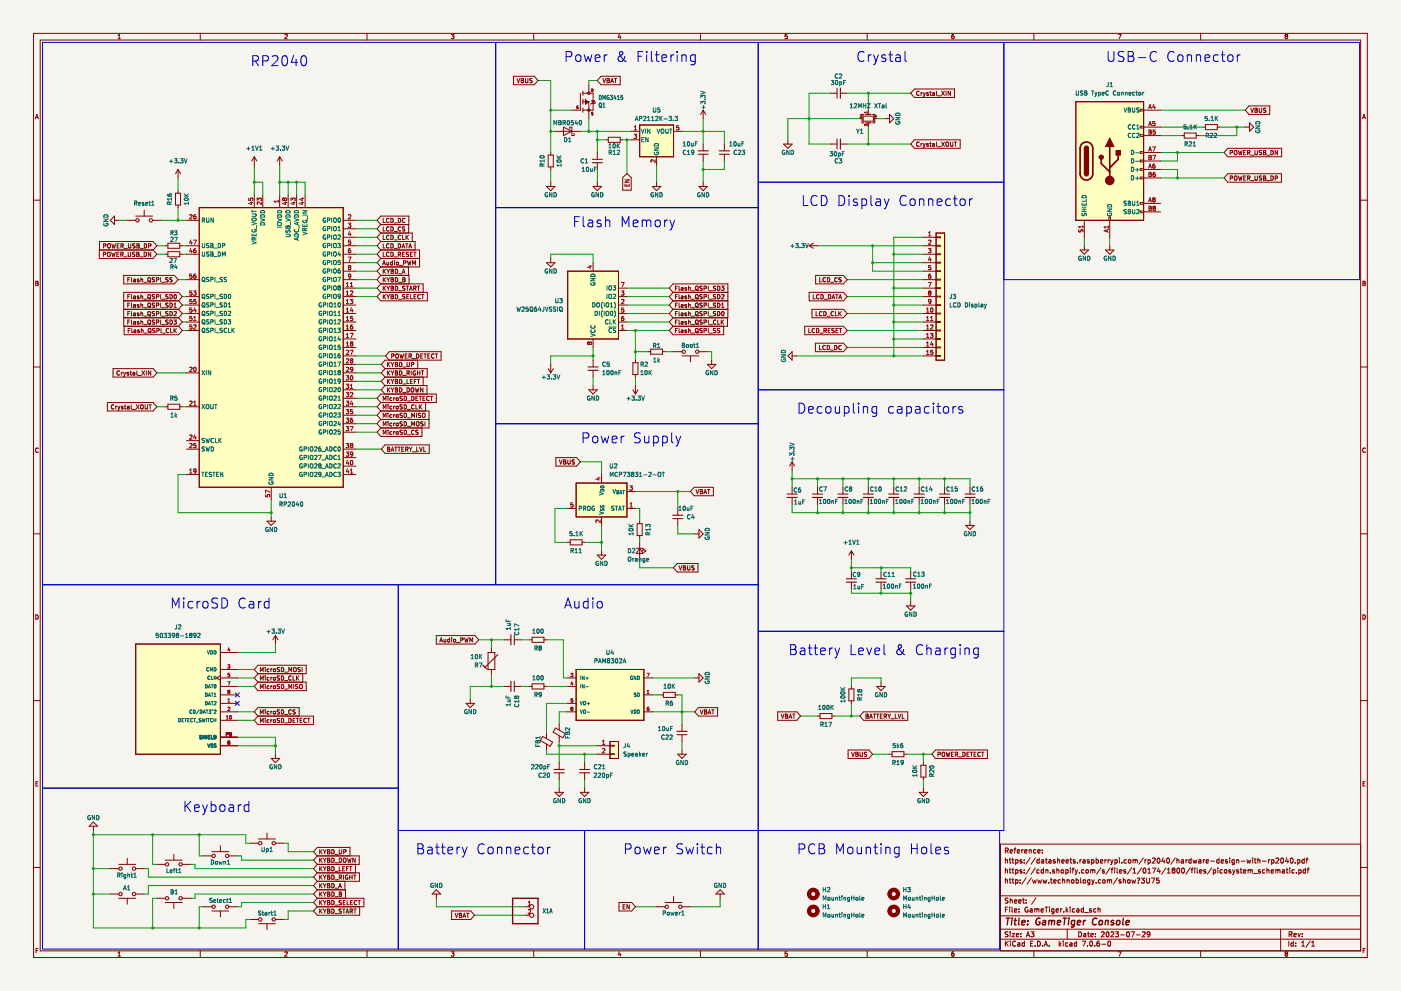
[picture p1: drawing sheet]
<svg xmlns="http://www.w3.org/2000/svg" width="420mm" height="297mm" viewBox="0 0 420 297" stroke-linecap="round" stroke-linejoin="round" font-family="sans-serif">
<path d="M.1 0h420.1v297h-420.1z" fill-rule="evenodd" fill="#f5f4ef"/>
<g fill="none" stroke="#840000" stroke-width=".3">
<path d="M10.1 10h400v277h-400zM12.1 12h396v273h-396zM35.4 11.6h.7M35.4 10.7l.4-.4v1.3M60.1 10v2M85.4 10.4l.5-.1 .2 .4-.8 .9h.8M110.1 10v2M135.3 10.3h.9l-.5 .5 .4 .1v.6h-.8M160.1 10v2M185.7 10.2l-.3 1h.8M186 10.7v.9M210.1 10v2"/>
<path d="M236.1 10.3h-.6l-.1 .6h.6l.1 .6h-.7M260.1 10v2M286 10.3l-.5 .3-.1 .7 .3 .3 .4-.1-.1-.6-.3-.1-.3 .2M310.1 10v2M335.4 10.3h.8l-.5 1.3M360.1 10v2M385.4 10.5l.3-.2 .5 .2M385.4 10.6l.3 .3M385.4 10.5v.1M385.7 10.9l-.3 .2 .3 .5 .5-.3-.3-.4M385.7 10.9h.2M386.2 10.5v.1"/>
<path d="M386.2 10.6l-.3 .3M10.6 35.6l.5-1.3 .4 1.3M10.7 35.2h.7M408.6 35.6l.5-1.3 .4 1.3M408.7 35.2h.7M10.1 60h2M408.1 60h2M10.7 84.3l.7 .2-.2 .4 .3 .4-.3 .3h-.5zM10.7 84.9h.5M408.7 84.3l.7 .2-.2 .4 .3 .4-.3 .3h-.5zM408.7 84.9h.5M10.1 110h2"/>
<path d="M408.1 110h2M11.5 134.4a.58 .58 0 0 0-.9 .5 .58 .58 0 0 0 .9 .6M409.5 134.4a.58 .58 0 0 0-.9 .5 .58 .58 0 0 0 .9 .6M10.1 160h2M408.1 160h2M10.7 184.3a.66 .66 0 0 1 .8 .6 .66 .66 0 0 1-.8 .7zM408.7 184.3a.66 .66 0 0 1 .8 .6 .66 .66 0 0 1-.8 .7zM10.1 210h2M408.1 210h2M10.8 234.9h.4M11.4 234.3h-.6v1.3h.6M408.8 234.9h.4"/>
<path d="M409.4 234.3h-.6v1.3h.6M301.5 255l.7-.1 .1-.6-.8-.1v1.5M301.5 257.2v1.5M301.5 257.8h.6l.1 .9M301.9 255l.5 .7M302.7 257.7h.5M302.9 257.2v1.3l.3 .2M302.9 255.2l.8-.1-.1-.3-.4-.1-.3 .2 .1 .7h.6M303.5 257.7h.6M303.7 257.2v1.3l.4 .2M304.1 254.7h.6M304.6 257.7v1.5"/>
<path d="M304.6 257.8l.4-.1 .3 .3-.1 .6h-.6M304.7 254.2l-.4 .2v1.3M305.1 255.2l.7-.1-.1-.3-.4-.1-.2 .2 .1 .7h.5M306.4 257.8l-.3-.1-.2 .2 .5 .4v.3h-.5M306.4 254.7v1M306.9 254.7l-.5 .3M307.2 258.6v.1M307.2 257.8v.1M307.3 255.2l.7-.1-.1-.3-.4-.1-.2 .2 .1 .7h.5M308.7 254.8h.5l.1 .9M308.7 254.7v1M308.9 257.1l-1.2 2"/>
<path d="M310.5 257.1l-1.3 2M310.7 254.8l-.5-.1-.3 .3 .2 .6h.6M311.2 255.2l.7-.1v-.3l-.5-.1-.2 .2 .1 .7h.6M311.7 257.8l-.5-.1-.3 .3 .2 .6h.6M311.7 257.2v1.5M312.4 257.8h.5l.1 .9M312.6 255.6v.1M312.6 254.8v.1M313 258.1l-.7 .2 .2 .4 .5-.1M313.5 257.7h.6M313.7 257.2v1.3l.4 .2M314.6 257.8h.6v.9"/>
<path d="M315.2 258.1l-.7 .2 .2 .4 .5-.1M316.4 257.8l-.3-.1-.2 .2 .5 .4v.3h-.5M317.2 257.8h.5l.1 .9M317.2 257.2v1.5M318.4 258.2l.8-.1-.1-.3-.4-.1-.3 .2 .1 .7h.6M319.7 258.2l.7-.1v-.3l-.5-.1-.2 .2 .1 .7h.6M320.9 257.7h.5M321.1 257.2v1.3l.3 .2M322.4 257.8l-.3-.1-.2 .2 .5 .4v.3h-.5M323.2 258.6v.1M323.9 257.7v1M324.3 257.7l-.4 .3"/>
<path d="M324.8 257.8h.6v.9M325.4 258.1l-.7 .2 .2 .4 .5-.1M326.7 257.8l-.4-.1-.2 .2 .6 .4v.3h-.6M327.4 257.7v1.5M327.4 257.8l.4-.1 .3 .3-.2 .6h-.5M328.7 257.8l.5-.1 .2 .3-.1 .6h-.6M328.7 257.2v1.5M330 258.2l.7-.1v-.3l-.5-.1-.2 .2 .1 .7h.6M331.4 257.7v1M331.8 257.7l-.4 .3M332.3 257.7v1M332.7 257.7l-.4 .3"/>
<path d="M333.1 257.7l.3 1M333.4 258.7l-.3 .5M333.8 257.7l-.4 1M334.4 257.8l.4-.1 .3 .3-.2 .6h-.5M334.4 257.7v1.5M335.7 257.2v.1M335.7 257.7v1M336.4 258.6v.1M337.8 257.8l-.4-.1-.3 .3 .1 .6h.6M338.4 257.8h.7l-.1 .8h-.6zM339.8 257.8l.4-.1 .2 .2M339.8 257.7v1"/>
<path d="M340.4 257.9l.3-.2 .3 .1 .1 .9M340.4 257.9v.8M342.9 257.1l-1.3 2M343.4 257.7v1M343.8 257.7l-.4 .3M344.3 257.8l.4-.1 .3 .3-.1 .6h-.6M344.3 257.7v1.5M345.6 257.3l.6-.1 .2 .4-.9 1.1h.9M347.2 257.3l.2-.1a.73 .73 0 0 1 .5 .8 .73 .73 0 0 1-.7 .6l-.2-.5zM348.8 257.1l-.4 1.1h1M349.2 257.7v1M350 257.3l.2-.1a.73 .73 0 0 1 .6 .8 .73 .73 0 0 1-.7 .6l-.2-.5z"/>
<path d="M352.4 257.1l-1.2 2M352.9 257.8h.6l.1 .9M352.9 257.2v1.5M354.3 257.8h.6v.9M354.9 258.1l-.7 .2 .2 .4 .5-.1M355.7 257.7v1M356.1 257.7l-.4 .3M357.2 257.8l-.4-.1-.3 .3 .2 .6h.5M357.2 257.2v1.5M357.8 257.7l.3 1 .3-.7 .3 .7 .2-1M359.5 257.8h.6l.1 .9M360.2 258.1l-.8 .2 .3 .4 .5-.1"/>
<path d="M360.9 257.7v1M361.3 257.7l-.4 .3M361.7 258.2l.7-.1v-.3l-.5-.1-.2 .2 .1 .7h.6M363.1 258.1h1.1M364.9 258.6h.1M365 258.6h.6M365.6 257.8h-.7v.8M365.6 257.2v1.5M366.2 258.2l.7-.1v-.3l-.5-.1-.2 .2 .1 .7h.6M368.1 257.8l-.4-.1-.2 .2 .6 .4v.3h-.6M368.8 257.2v.1M368.8 257.7v1"/>
<path d="M370.2 257.8l-.5-.1-.3 .3 .2 .6h.6M370.2 257.7v1.2l-.3 .3-.4-.1M370.9 257.8h.5l.1 .9M370.9 257.7v1M372.2 258.1h1.2M373.9 257.7l.3 1 .3-.7 .3 .7 .3-1M375.7 257.2v.1M375.7 257.7v1M376.2 257.7h.5M376.4 257.2v1.3l.3 .2M377.2 257.8h.6l.1 .9M377.2 257.2v1.5"/>
<path d="M378.6 258.1h1.1M380.4 257.7v1M380.9 257.7l-.5 .3M381.4 257.8l.4-.1 .3 .3-.2 .6h-.5M381.4 257.7v1.5M382.7 257.3l.5-.1 .3 .4-.9 1.1h.9M384.2 257.3l.2-.1a.73 .73 0 0 1 .6 .8 .73 .73 0 0 1-.7 .6l-.2-.5zM385.9 257.1l-.4 1.1h.9M386.2 257.7v1M387.1 257.3l.2-.1a.8 .8 0 0 1 .5 .7 .8 .8 0 0 1-.5 .8l-.4-.6zM387.7 258.6h-.1M388.4 258.6v.1"/>
<path d="M389.2 257.8l.4-.1 .3 .3-.2 .6h-.5M389.2 257.7v1.5M391.2 257.8l-.5-.1-.3 .3 .2 .6h.6M391.2 257.2v1.5M391.7 257.7h.5M392.2 257.2l-.3 .2v1.3M408.1 253h-108v32M10.1 260h2M300.1 278.5h108M300.1 274.5h108M300.1 268.5h108M301.5 260.2v1.5"/>
<path d="M301.5 263.2v1.5M301.5 272.6h.5M301.5 260.8h.6l.1 .9M301.5 263.8h.6l.1 .9M302.2 271.9h-.7v1.5M302.3 279.4h-.8a.63 .63 0 0 0 .7 .8v.5h-.8M302.3 269.3h-.8a.63 .63 0 0 0 .7 .8v.5h-.8M302.7 263.7h.5M302.7 260.7h.5M302.8 271.9v.1M302.8 272.4v1M302.9 263.2v1.3l.3 .2"/>
<path d="M302.9 260.2v1.3l.3 .2M302.9 269.2v1.5M302.9 279.3v.1M302.9 279.8v1M302.9 269.8h.6l.1 .9M303.5 263.7h.6M303.5 260.7h.6M303.5 279.8h.8l-.8 1h.8M303.5 271.9v1.3l.2 .2M303.7 263.2v1.3l.4 .2M303.7 260.2v1.3l.4 .2M304.2 272.9l.7-.1v-.3l-.5-.1-.2 .2 .1 .7h.6"/>
<path d="M304.2 270.2l.7-.1v-.3l-.5-.1-.2 .2 .1 .7h.6M304.6 263.8l.4-.1 .3 .3-.1 .6h-.6M304.6 260.8l.4-.1 .3 .3-.1 .6h-.6M304.6 260.7v1.5M304.6 263.7v1.5M305.5 270.2l.7-.1v-.3l-.5-.1-.2 .2 .1 .7h.6M305.6 273.3v.1M305.6 272.5v.1M305.9 263.8v.1M305.9 264.6v.1M306.2 279.9v.1M306.4 260.8l-.3-.1-.2 .2 .5 .4v.3h-.5"/>
<path d="M306.7 269.7h.5M306.9 269.2v1.3l.3 .2M307.2 261.6v.1M307.2 260.8v.1M307.7 263.1l-1.3 2M307.7 270.6v.1M307.7 269.8v.1M308.2 272a.68 .68 0 0 0-.8 .7 .68 .68 0 0 0 .9 .6v-.5h-.3M308.9 260.1l-1.2 2M308.9 272.5h.6l.1 .9M309.2 279.3h.9l-.5 .6 .4 .1v.7h-.8M309.3 263.1l-1.3 2"/>
<path d="M309.6 272.8l-.7 .2 .2 .4 .5-.1M309.7 263.7l.2 1 .3-.7 .3 .7 .3-1M310.3 272.5l.4-.1 .2 .2M310.3 272.4v1M310.5 260.1l-1.3 2M310.7 269.1l-1.3 2M310.9 272.6l.3-.2 .3 .1 .1 .9M310.9 272.6v.8M311.2 263.7l.3 1 .3-.7 .3 .7 .3-1M311.7 260.8l-.5-.1-.3 .3 .2 .6h.6M312.2 272.9l.7-.1v-.3l-.5-.1-.2 .2 .1 .7h.6M312.8 263.7l.3 1 .3-.7 .3 .7 .2-1"/>
<path d="M312.9 260.2v1.4h-.5l-.1-.8h.6M313.4 271.9h.8M313.7 260.8h.5l.1 .9M313.7 260.7v1M313.8 271.9v1.5M314.5 264.6v.1M314.7 271.9v.1M314.7 272.4v1M315 263.7h.6M315 261.6v.1M315.2 263.2v1.3l.4 .2M316 264.2l.7-.1v-.3l-.5-.1-.2 .2 .1 .7h.6"/>
<path d="M316.1 272.4v1.2l-.3 .3-.4-.1M316.1 272.5l-.4-.1-.3 .3 .1 .6h.6M316.2 260.8l-.3-.1-.2 .2 .5 .4v.3h-.5M316.7 272.9l.7-.1v-.3l-.5-.1-.2 .2 .1 .7h.6M316.9 260.8h.6l.1 .9M316.9 260.2v1.5M318 263.8l-.4-.1-.3 .3 .1 .6h.6M318.1 272.4v1M318.3 260.8h.6v.8h-.6zM318.5 272.4l-.4 .3M318.7 263.8h.5l.1 .9M318.7 263.2v1.5"/>
<path d="M319 273.3v.1M319.7 260.8l.4-.1 .3 .3-.2 .6h-.5M319.7 260.7v1.5M319.7 271.9v1.5M319.9 272.8l.4 .6M320 263.8h.6l.1 .9M320 263.7v1M320.1 278.5v3M320.3 272.4l-.6 .6M320.9 271.9v.1M320.9 272.4v1M321 260.2v.1"/>
<path d="M321 260.7v1M321.4 263.8h.6l-.1 .8h-.5zM321.5 260.7h.6M322.1 260.2l-.4 .2v1.3M322.3 272.5l-.4-.1-.3 .3 .1 .6h.6M322.4 260.7l.4 1M322.7 263.2v1.4h.6l.1-.8h-.7M322.8 261.7l-.4 .5M322.9 272.5h.6l.1 .9M323.2 260.7l-.4 1M323.5 279.3a.76 .76 0 0 1 .9 .7 .76 .76 0 0 1-.9 .8zM323.6 272.8l-.7 .2 .2 .4 .5-.1"/>
<path d="M323.7 261.6v.1M324.1 263.2v1.3l.2 .2M324.9 263.8h.6l-.1 .8h-.5zM324.9 271.9v1.5M324.9 272.5l-.4-.1-.3 .3 .2 .6h.5M325 279.9h.6l.1 .9M325.1 260.8l-.4-.1-.3 .3 .1 .6h.6M325.3 273.5h1.1M325.7 260.8h.7l-.1 .8h-.6zM326.2 279.8h.5M326.4 279.3v1.3l.3 .2M326.9 263.8l-.5-.1-.2 .3 .1 .6h.6"/>
<path d="M326.9 263.7v1.2l-.3 .3-.4-.1M327.1 260.8l.4-.1 .2 .2M327.1 260.7v1M327.3 272.5l-.4-.1-.2 .2 .6 .4v.3h-.6M327.4 263.7l.4 1M327.7 260.9l.2-.2 .4 .1 .1 .9M327.7 260.9v.8M327.8 264.7l-.4 .5M328.2 263.7l-.4 1M328.5 279.9v.1M328.7 264.6v.1M328.7 272.5l-.5-.1-.3 .3 .2 .6h.6"/>
<path d="M328.7 264.6h.1M329.3 272.5h.6v.9M329.3 271.9v1.5M330.1 263.8l-.4-.1-.3 .3 .1 .6h.6M330.2 260.1l-1.3 2M330.3 279.4l.6-.1 .3 .4-1 1.1h1M330.7 263.8h.7l-.1 .8h-.6zM331.2 260.8l-.4-.1-.2 .2 .6 .4v.3h-.6M331.9 279.4l.2-.1a.73 .73 0 0 1 .5 .8 .73 .73 0 0 1-.7 .6l-.2-.5zM332.1 263.8l.4-.1 .2 .2M332.1 263.7v1M332.7 263.9l.2-.2 .4 .1 .1 .9"/>
<path d="M332.7 263.9v.8M332.9 260.1l-1.2 2M333.2 279.4l.5-.1 .3 .4-.9 1.1h.9M333.2 260.7h.6M333.8 260.2l-.4 .2v1.3M334.3 260.2v.1M334.3 260.7v1M334.5 279.3h.9l-.5 .6 .5 .1v.7h-.9M335 260.2v1.3l.2 .2M335.2 263.1l-1.3 2M335.7 261.2l.7-.1v-.3l-.5-.1-.2 .2 .1 .7h.6M336.2 263.8l-.4-.1-.2 .2 .6 .4v.3h-.6"/>
<path d="M336.9 263.8h.5l.1 .9M336.9 263.2v1.5M337.6 260.8l-.4-.1-.2 .2 .6 .4v.3h-.6M338 279.4l.2-.1a.73 .73 0 0 1 .6 .8 .73 .73 0 0 1-.7 .6l-.2-.5zM338.2 263.8h.7l-.1 .8h-.6zM339.2 279.3h1l-.6 1.5M339.4 260.1l-1.3 2M339.4 263.7l.3 1 .3-.7 .3 .7 .3-1M339.8 260.6l.4-.4v1.5M339.8 261.7h.9M341.1 263.3l.5-.1a.58 .58 0 0 1-.2 .9M341.4 264.6v.1"/>
<path d="M342.3 263.2h.9l-.5 .6 .5 .1v.7h-.9M342.4 260.1l-1.3 2M342.6 279.4l.6-.1 .2 .4-.9 1.1h.9M342.9 260.3l.3-.1a.73 .73 0 0 1 .5 .8 .73 .73 0 0 1-.7 .6l-.2-.5zM343.9 263.2v1.2l.3 .3 .5-.3v-1.2M344.2 261.7h.9M344.2 260.6l.5-.4v1.5M344.9 279.9l-.3 .3h-.4l-.1-.8 .5-.1 .3 .3-.1 .8-.6 .4M345.3 263.2h1l-.6 1.5M345.6 260.2h1l-.7 1.5M347.4 260.1l-.3 1.1h.9M347.6 263.2h-.7l-.1 .7 .7-.1 .1 .8h-.8"/>
<path d="M347.8 260.7v1M349.7 260.1l-1.3 2M350.1 261.7h.8M350.1 260.6l.4-.4v1.5M351.8 260.8l-.3 .3 .3 .6 .6-.3-.3-.6M351.8 260.8l-.3-.2 .3-.4 .6 .3-.3 .3M351.8 260.8h.3M353.1 260.3l.2-.1a.73 .73 0 0 1 .5 .8 .73 .73 0 0 1-.6 .6l-.3-.5zM354.5 260.3l.2-.1a.73 .73 0 0 1 .6 .8 .73 .73 0 0 1-.7 .6l-.2-.5zM356.9 260.1l-1.2 2M357.2 260.7h.6M357.8 260.2l-.4 .2v1.3"/>
<path d="M358.3 260.2v.1M358.3 260.7v1M359 260.2v1.3l.2 .2M359.7 261.2l.7-.1v-.3l-.5-.1-.2 .2 .1 .7h.6M361.6 260.8l-.4-.1-.2 .2 .6 .4v.3h-.6M363.4 260.1l-1.3 2M363.9 260.8l.4-.1 .3 .3-.2 .6h-.5M363.9 260.7v1.5M365.2 260.2v.1M365.2 260.7v1M366.6 260.8l-.4-.1-.3 .3 .1 .6h.6M367.2 260.8h.7l-.1 .8h-.6z"/>
<path d="M369.1 260.8l-.4-.1-.2 .2 .6 .4v.3h-.6M369.7 260.7l.3 1M370 261.7l-.3 .5M370.4 260.7l-.4 1M371.4 260.8l-.3-.1-.2 .2 .5 .4v.3h-.5M371.9 260.7h.6M372.2 260.2v1.3l.3 .2M372.9 261.2l.8-.1-.1-.3-.4-.1-.3 .2 .1 .7h.6M374.3 260.8l.4-.1 .2 .2M374.3 260.7v1M374.9 260.9l.3-.2 .3 .1 .1 .9M374.9 260.9v.8"/>
<path d="M375.9 261.8h1.2M377.9 260.8l-.3-.1-.2 .2 .5 .4v.3h-.5M379.3 260.8l-.4-.1-.3 .3 .1 .6h.6M379.9 260.8h.6l.1 .9M379.9 260.2v1.5M381.2 261.2l.7-.1v-.3l-.5-.1-.2 .2 .1 .7h.6M382.6 260.8l.4-.1 .2 .2M382.6 260.7v1M383.2 260.9l.2-.2 .4 .1 .1 .9M383.2 260.9v.8M384.1 278.5v6.5M384.6 260.8l.4-.1 .2 .2v.8h-.5l-.1-.5 .6-.1"/>
<path d="M385.7 260.7h.6M385.9 260.2v1.3l.4 .2M386.8 260.2v.1M386.8 260.7v1M388.2 260.8l-.5-.1-.3 .3 .2 .6h.6M388.8 261.6v.1M389.3 279.8l.3 1 .4-1M389.5 260.8l.4-.1 .3 .3-.1 .6h-.6M389.5 260.7v1.5M390.5 279.9v.1M391.5 260.2v1.4h-.6v-.8h.6M392 260.7h.6"/>
<path d="M392.6 260.2l-.4 .2v1.3M408.1 260h2M10.8 284.9h.4M11.4 284.3h-.6v1.3M35.4 285.7l.4-.4v1.3M35.4 286.6h.7M60.1 285v2M85.4 285.4l.5-.1 .2 .4-.8 .9h.8M110.1 285v2M135.3 285.3h.9l-.5 .5 .4 .1v.6h-.8M160.1 285v2M185.7 285.2l-.3 1h.8"/>
<path d="M186 285.7v.9M210.1 285v2M236.1 285.3h-.6l-.1 .6h.6l.1 .6h-.7M260.1 285v2M286 285.3l-.5 .3-.1 .8 .3 .2 .4-.1-.1-.6-.3-.1-.3 .2M300.1 281.5h108M301.5 282.1v1.5M301.7 282.7l.7 .9M302.4 282.1l-.9 .9M303 282.2h.1M303 282.6v1M303.1 282.2h-.1"/>
<path d="M304.5 282.2a.68 .68 0 0 0-.9 .7 .68 .68 0 0 0 1 .6M304.5 282.2h.1M304.8 280.3l.7-.1-.1-.3-.4-.1-.2 .2 .1 .7h.5M305.2 282.7h.6l.1 .9M305.9 283l-.7 .2 .2 .4 .5-.1M306.2 280.7v.1M307.2 282.7l-.4-.1-.3 .3 .2 .6h.5M307.2 282.1v1.5M307.8 280.8l.5-1.5 .5 1.5M307.9 280.4h.8M309.1 282.8h.5M309.8 282.1h-.7v1.5h.7"/>
<path d="M310.1 285v2M310.4 283.5v.1M311.2 282.1a.76 .76 0 0 1 .8 .7 .76 .76 0 0 1-.8 .8zM312.7 283.5v.1M313.2 283.6l.5-1.5 .5 1.5M313.3 283.2h.7M314.7 283.5v.1M317.7 282.1v1.5M317.8 283l.4 .6M318.2 282.6l-.5 .6M318.9 282.1v.1M318.9 282.6v1"/>
<path d="M320.2 282.7l-.4-.1-.3 .3 .2 .6h.5M320.9 282.7h.5l.1 .9M321.5 283l-.7 .2 .2 .4 .5-.1M322.9 282.7l-.5-.1-.2 .3 .1 .6h.6M322.9 282.1v1.5M324.6 282.1h1l-.7 1.5M325.7 280.2l-.8 .2 .3 .4 .5-.1M326.2 283.5v.1M326.9 282.2l.3-.1a.73 .73 0 0 1 .5 .8 .73 .73 0 0 1-.7 .6l-.2-.5zM327.2 280.3l.7-.1-.1-.3-.4-.1-.2 .2v.7h.6M328.3 283.5v.1M328.5 280.7v.1"/>
<path d="M329.7 282.1l-.7 .4-.1 .8 .3 .3 .5-.1v-.8h-.5l-.3 .3M330.4 283h1.2M332.4 282.2l.2-.1a.73 .73 0 0 1 .5 .8 .73 .73 0 0 1-.7 .6l-.2-.5zM335.4 285.3h.8l-.5 1.3M336.1 280.2h1.1M340.8 280.2h1.1M360.1 285v2M385.4 285.6h.1M385.4 285.6l.3-.3 .5 .3M385.4 285.6l.3 .3M385.7 285.9l-.3 .2 .3 .5 .5-.2-.3-.5M385.7 285.9h.2"/>
<path d="M386.2 285.6h.1M386.2 285.6l-.3 .3M386.5 282.1v1.5M386.6 280.1l.7-.1 .1-.6-.8-.1v1.5M387 280.1l.5 .7M387.9 282.7l-.5-.1-.2 .3 .1 .6h.6M387.9 282.1v1.5M388 280.3l.8-.2-.1-.2-.4-.1-.3 .2 .1 .7h.6M388.6 282.7v.1M388.6 283.5v.1M390.4 283.6h.8M390.4 282.5l.4-.4v1.5"/>
<path d="M390.5 280.6v.2M392.9 282l-1.2 2M393.4 283.6h.8M393.4 282.5l.4-.4v1.5M408.8 284.9h.4M409.4 284.3h-.6v1.3"/>
</g>
<g fill="none" stroke="#840000" stroke-width=".4">
<path d="M301.7 275.2h1.2M302.3 275.2l-.2 2M303.5 275.9l-.2 1.3M303.6 275.2l-.1 .2M304.1 275.9h.8M304.5 275.2l-.2 1.7 .4 .3M305.7 275.2l-.3 1.7 .3 .3M306.4 276.5l1-.1v-.4h-.8l-.2 .9 .2 .3 .6-.1M308.2 277v.2M308.3 276v.2M311.9 275.3a.99 .99 0 0 0-1.2 .7 .99 .99 0 0 0 .7 1.2l.4-.2 .1-.6h-.4M312.8 276h.8l-.1 1.2"/>
<path d="M313.6 276.4l-.9 .1-.1 .4 .2 .3 .7-.1M314.6 276.1l.6-.2 .2 .3M314.6 275.9l-.2 1.3M315.4 276.2l.4-.3 .4 .1v1.2M315.4 276.2l-.1 1M317.1 276.5l1-.1-.1-.4h-.7l-.2 .9 .2 .3 .6-.1M318.8 275.2h1.1M319.4 275.2l-.3 2M320.5 275.9l-.1 1.3M320.6 275.2v.2M322.3 276h-.7l-.3 .8 .3 .4 .6-.1M322.3 275.9l-.2 1.6-.4 .4-.5-.1"/>
<path d="M323.1 276.5l1-.1-.1-.4h-.7l-.2 .9 .2 .3 .6-.1M325 275.9l-.2 1.3M325.6 275.9l-.7 .4M329 275.4a.96 .96 0 0 0-1.4 .6 .96 .96 0 0 0 .8 1.2l.4-.2M329.7 276.1l.3-.2 .6 .2v.7l-.2 .3-.5 .1-.3-.2zM331.5 276.1l.4-.2 .4 .1v1.2M331.6 275.9l-.2 1.3M334 276l-.4-.1-.4 .4 .7 .3v.5h-.8M335 276.1l.3-.2 .5 .2v.7l-.2 .3-.5 .1-.2-.2zM336.9 275.2l-.2 1.7 .2 .3M337.7 276.5l1-.1-.1-.4h-.8l-.2 .9 .3 .3 .6-.1"/>
</g>
<path d="M191.8 37.5h10.2v9.5h-10.2z" fill-rule="evenodd" fill="#ffffc2"/>
<path d="M191.8 37.5h10.2v9.5h-10.2z" fill="none" stroke="#840000" stroke-width=".3"/>
<path d="M280.7 69.9h2.6v38.1h-2.6z" fill-rule="evenodd" fill="#ffffc2"/>
<path d="M280.7 69.9h2.6v38.1h-2.6z" fill="none" stroke="#840000" stroke-width=".3"/>
<path d="M172.8 144.8h15.2v10.1h-15.2z" fill-rule="evenodd" fill="#ffffc2"/>
<path d="M172.8 144.8h15.2v10.1h-15.2z" fill="none" stroke="#840000" stroke-width=".3"/>
<path d="M322.6 30.5h20.4v35.5h-20.4z" fill-rule="evenodd" fill="#ffffc2"/>
<path d="M322.6 30.5h20.4v35.5h-20.4z" fill="none" stroke="#840000" stroke-width=".3"/>
<path d="M40.7 193h25.4v33.1h-25.4z" fill-rule="evenodd" fill="#ffffc2"/>
<path d="M40.7 193h25.4v33.1h-25.4z" fill="none" stroke="#840000" stroke-width=".3"/>
<path d="M59.7 62.2h43.2v83.9h-43.2z" fill-rule="evenodd" fill="#ffffc2"/>
<path d="M59.7 62.2h43.2v83.9h-43.2z" fill="none" stroke="#840000" stroke-width=".3"/>
<path d="M170.2 81.3h15.3v20.3h-15.3z" fill-rule="evenodd" fill="#ffffc2"/>
<path d="M170.2 81.3h15.3v20.3h-15.3z" fill="none" stroke="#840000" stroke-width=".3"/>
<path d="M182.9 222.3h2.6v5h-2.6z" fill-rule="evenodd" fill="#ffffc2"/>
<path d="M182.9 222.3h2.6v5h-2.6z" fill="none" stroke="#840000" stroke-width=".3"/>
<path d="M172.8 200.7h20.3v15.2h-20.3z" fill-rule="evenodd" fill="#ffffc2"/>
<g fill="none" stroke="#840000" stroke-width=".3">
<path d="M154 22.9h6.2l1.2 1.2-1.2 1.3h-6.2zM155 23.5l.5 1.3 .4-1.3M156.3 23.5l.7 .3-.3 .3 .3 .5-.2 .2h-.5zM156.3 24.1h.4M157.6 23.5v1.1l.2 .2 .5-.2v-1.1M158.9 23.7a.53 .53 0 0 0 .6 .6v.4h-.6M159 23.6h.6M159 23.6l-.1 .1M166.4 39.4h7.7M169 38.1l2.5 1.3-2.5 1.2zM170.9 38.7v-.6h.6v2.5h.6v-.6M174.1 27.9v5.1"/>
<path d="M174.8 27.9h3.1v5.1h-3.1M174.8 27.3v1.3M174.8 29.7v1.5M174.8 32.4v1.3M174.8 30.5h1.8v2.5M178.6 30.7l-.2 .3h-1l-.3 .2M180.2 22.9h5.8v2.5h-5.8l-1.1-1.3zM180.8 23.5l.4 1.3 .4-1.3M182.1 23.5l.6 .3-.2 .3 .3 .5-.3 .2h-.4zM182.1 24.1h.4M183.1 24.8l.5-1.3 .4 1.3M183.3 24.4h.6"/>
<path d="M184.2 23.5h.8M184.6 23.5v1.3M189.3 39.4h2.5M191.8 37.5h10.2v9.5h-10.2zM202 39.4h2.5M274.2 26.7h12.1v2.5h-12.1l-1.1-1.3zM275.7 27.5a.56 .56 0 0 0-.8 .5 .56 .56 0 0 0 .8 .5M276.2 27.8v.8M276.6 27.8l-.4 .2M276.9 27.8l.3 .8M277 29h-.1M277.1 28.9l-.1 .1"/>
<path d="M277.2 28.6l-.1 .3M277.5 27.8l-.3 .8M278.4 27.8l-.5 .1 .5 .3v.4h-.5M278.8 27.8h.5M279 27.3v1.1l.3 .2M279.7 27.8h.5l.1 .8M280.3 28.1l-.6 .2 .1 .3h.5M280.9 27.3v1.1l.2 .2M281.2 28.7h1M282.4 27.3l.8 1.3M283.2 27.3l-.8 1.3M283.7 27.3v1.3"/>
<path d="M285 27.3v1.3l-.7-1.3v1.3M374.6 31.8h6.2v2.5h-6.2l-1.2-1.3zM375.1 32.4l.4 1.3 .4-1.3M376.4 32.4l.6 .3-.2 .3 .3 .4-.2 .3h-.5zM376.4 33h.4M377.6 32.4v1l.3 .3 .5-.3v-1M379.6 32.5h-.6a.53 .53 0 0 0 .6 .7l-.1 .4h-.6M164.4 46.5h1.5v3.5h-1.5zM165.2 45.7v.8M165.2 50v.8M177.6 47.8h3.1M179.1 45.7v2.1"/>
<path d="M179.1 48.8v2M181.7 41.9h.7M182.4 41.1h3.6v1.6h-3.6zM186 41.9h.8M186.8 53.2l1.2-1.1 1.3 1.1v3.8h-2.5zM187.4 55.2v.6h1.3v-.6M187.4 53.9h1.3l-1.3 .7h1.3M188 55.4v.4M189.3 41.9h2.5M196.9 47v2.5M274.2 41.9h13.8v2.6h-13.8l-1.1-1.3zM275.7 42.7a.56 .56 0 0 0-.8 .5 .56 .56 0 0 0 .8 .5"/>
<path d="M276.2 43v.9M276.6 43l-.4 .2M276.9 43l.3 .9M277.2 43.9l-.3 .4M277.5 43l-.3 .9M278.4 43.1l-.3-.1-.2 .2 .6 .4M278.5 43.6v.1M278.5 43.7l-.6 .1M278.8 43h.5M279 42.6v1.1l.3 .2M279.7 43.1h.5l.1 .8M280.3 43.3l-.6 .2 .1 .4 .5-.1"/>
<path d="M280.9 42.6v1.1l.2 .2M281.2 44h1M282.4 42.6l.8 1.3M283.2 42.6l-.8 1.3M283.7 42.8l.3-.2 .4 .2-.1 1-.6-.1zM285 42.6v1l.3 .3 .5-.3v-1M286.2 42.6h.7M286.6 42.6v1.3M368.2 44.5h16.2v2.5h-16.2l-1.1-1.3zM368.2 52.1h16.1v2.5h-16.1l-1.1-1.3zM368.9 45.8l.6-.1 .1-.5-.7-.1v1.3M368.9 53.4l.6-.1 .1-.4-.7-.2v1.3"/>
<path d="M370.2 52.9l.2-.2 .5 .2-.1 1.1-.6-.2zM370.2 45.3l.2-.2 .5 .2-.1 1-.6-.1zM371.4 52.7l.3 1.3 .3-.9 .2 .9 .3-1.3M371.4 45.1l.3 1.3 .3-.9 .2 .9 .3-1.3M373 53.3h.4M373 45.7h.4M373.6 52.7h-.6v1.3h.6M373.6 45.1h-.6v1.3h.6M374.1 53.4l.6-.1 .1-.4-.7-.2v1.3M374.1 45.8l.6-.1 .1-.5-.7-.1v1.3M374.4 53.4l.5 .6M374.4 45.8l.5 .6"/>
<path d="M375.1 54.1h1M375.1 46.5h1M376.4 45.1v1l.2 .3 .5-.3v-1M376.4 52.7v1.1l.2 .2 .5-.2v-1.1M377.7 45.2a.53 .53 0 0 0 .6 .7l-.1 .4h-.6M377.8 45.2h-.1M377.8 45.2h.6M378.4 52.8l-.7 .1a.53 .53 0 0 0 .6 .6l-.1 .5h-.6M378.9 45.1l.7 .3-.3 .3 .3 .4-.2 .3h-.5zM378.9 52.7l.7 .3-.3 .3 .3 .5-.2 .2h-.5zM378.9 53.3h.4M378.9 45.7h.4"/>
<path d="M379.9 54.1h.9M379.9 46.5h.9M381.1 52.7a.64 .64 0 0 1 .8 .7 .64 .64 0 0 1-.8 .6zM381.1 45.1a.64 .64 0 0 1 .8 .7 .64 .64 0 0 1-.8 .6zM382.4 53.4l.6-.1 .1-.4-.7-.2v1.3M383.1 45.1v1.3l-.7-1.3v1.3M29.8 74.9h16.1l1.1 1.3-1.1 1.3h-16.1zM29.8 74.9v-2.5h16.1l1.1 1.3-1.1 1.2M31.1 73.7h.6v-.5l-.6-.1v1.2M31.6 76.2l-.6 .1M31.7 76.1l-.1-.4-.6-.1v1.3M31.7 76.1l-.1 .1"/>
<path d="M32.3 75.8l.2-.2 .5 .2-.1 1-.6-.1zM32.3 73.2l.3-.1 .5 .1-.2 1.1-.6-.1zM33.5 75.6l.3 1.3 .2-.9 .3 .9 .3-1.3M33.5 73.1l.3 1.2 .3-.9 .2 .9 .3-1.2M35.1 76.2h.4M35.1 73.7h.4M35.7 75.6h-.6v1.3h.6M35.7 73.1h-.6v1.2h.6M36.2 76.3l.6-.1 .1-.5-.7-.1v1.3M36.3 73.7h.6v-.5l-.6-.1v1.2M36.5 76.3l.4 .6M36.6 73.7l.4 .6"/>
<path d="M37.2 77h.9M37.2 74.5h1M38.4 75.6v1l.3 .3 .5-.3v-1M38.5 73.1v1l.2 .2 .5-.2v-1M40.4 75.7h-.6a.53 .53 0 0 0 .6 .7l-.1 .4h-.6M40.5 73.1l-.7 .1a.53 .53 0 0 0 .6 .6v.5h-.6M41 75.6l.6 .2-.2 .4 .3 .4-.2 .3h-.5zM41 76.2h.4M41 73.1l.7 .2-.2 .4 .3 .4-.3 .2h-.5zM41 73.7h.5M42 77h.9M42 74.5h1"/>
<path d="M43.2 75.6a.64 .64 0 0 1 .8 .6 .64 .64 0 0 1-.8 .7zM43.3 73.1a.64 .64 0 0 1 .7 .6 .64 .64 0 0 1-.7 .6zM44.6 73.7h.6v-.5l-.6-.1v1.2M45.2 75.6v1.3l-.7-1.3v1.3M114.2 67.3l-1.1 1.3 1.1 1.3M114.2 74.9l-1.1 1.3 1.1 1.3M114.2 77.5h11.6M114.2 74.9h11.6v5.1h-11.6M114.2 77.5l-1.1 1.2 1.1 1.3M114.2 67.3l-1.1-1.3 1.1-1.2h8.4v5.1M114.2 67.3h8.4M114.2 69.9l-1.1 1.2 1.1 1.3"/>
<path d="M114.2 72.4h10.3v2.5M114.2 69.9h9.4v2.5M114.2 72.4l-1.1 1.3 1.1 1.2M114.7 79.4l.5-1.3 .4 1.3M114.9 79h.6M114.9 65.4v1.3h.6M114.9 68v1.3h.6M114.9 70.5v1.3h.6M114.9 73.1v1.2h.6M114.9 75.6v1.3h.6M116 78.6l.1 .8 .5-.1M116.6 78.6v.8"/>
<path d="M116.7 75.7a.56 .56 0 0 0-.8 .5 .56 .56 0 0 0 .8 .6M116.7 65.6a.56 .56 0 0 0-.8 .5 .56 .56 0 0 0 .8 .5M116.7 68.1a.56 .56 0 0 0-.8 .5 .56 .56 0 0 0 .8 .5M116.7 70.6a.56 .56 0 0 0-.8 .6 .56 .56 0 0 0 .8 .5M116.7 73.2a.56 .56 0 0 0-.8 .5 .56 .56 0 0 0 .8 .5M117.2 79.3v.1M117.2 75.6a.64 .64 0 0 1 .8 .6 .64 .64 0 0 1-.8 .7zM117.2 65.4a.64 .64 0 0 1 .8 .7 .64 .64 0 0 1-.8 .6zM117.2 68a.64 .64 0 0 1 .8 .6 .64 .64 0 0 1-.8 .7zM117.2 70.5a.64 .64 0 0 1 .8 .7 .64 .64 0 0 1-.8 .6zM117.2 73.1a.64 .64 0 0 1 .8 .6 .64 .64 0 0 1-.8 .6zM117.2 79.4h.5"/>
<path d="M117.7 78.1v1.3M117.7 78.6l-.5 .1v.6M118.2 77h1M118.2 66.8h1M118.2 71.9h1M118.2 74.5h1M118.2 69.4h1M118.3 78.1v.2M118.3 78.6v.8M118.9 78.7h.6v.6h-.6zM119.5 65.4a.64 .64 0 0 1 .7 .7 .64 .64 0 0 1-.7 .6zM119.5 73.1a.64 .64 0 0 1 .7 .6 .64 .64 0 0 1-.7 .6z"/>
<path d="M119.5 76.3l.6-.1v-.5l-.6-.1v1.3M119.5 79.3l-.1 .1M119.8 76.3l.4 .6M119.8 79.5h.9M120.2 68.1a.56 .56 0 0 0-.8 .5 .56 .56 0 0 0 .8 .5M120.2 70.6a.56 .56 0 0 0-.8 .6 .56 .56 0 0 0 .8 .5M120.5 74.3l.5-1.2 .4 1.2M120.7 74h.6M120.7 76.2h.5M120.7 70.5v1.3h.6M121 78.8l.6-.1 .1-.4-.7-.2v1.3M121.3 75.6h-.6v1.3h.6"/>
<path d="M121.4 68l-.7 .1a.53 .53 0 0 0 .6 .7v.4h-.6M121.5 65.6a.56 .56 0 0 0-.8 .5 .56 .56 0 0 0 .8 .5M121.6 73.1h.8M121.8 70.5v1.3M121.9 71.1l.6 .7M122 73.1v1.2M122.2 78.1l.3 1.3 .2-.9 .3 .9 .3-1.3M122.5 70.5l-.7 .7M122.5 75.7h-.6a.53 .53 0 0 0 .6 .7l-.1 .4h-.6M122.6 74.3l.4-1.2 .4 1.2M122.7 74h.6M123.1 76.2h.4"/>
<path d="M123.7 75.6h-.6v1.3h.6M123.8 79.4v-1.3l.4 .9 .4-.9v1.3M124.1 75.6h.7M124.4 75.6v1.3M37.1 90.2h16.5M37.1 92.7h16.5M37.1 95.3h16.5M37.1 82.6h15.2l1.1 1.2-1.1 1.3h-15.2zM37.2 97.8v2.5h16.4l1.1-1.2-1.1-1.3M38.3 88.9h.4M38.3 96.5h.4M38.3 94h.4"/>
<path d="M38.3 91.4h.4M38.3 83.8h.4M38.4 99.1h.5M38.9 88.3h-.6v1.3M38.9 93.4h-.6v1.3M38.9 83.2h-.6v1.3M38.9 95.9h-.6v1.3M38.9 90.8h-.6v1.3M39 98.5h-.6v1.2M39.4 83.2v1.1l.2 .2M39.4 95.9v1.1l.2 .2M39.4 88.3v1.1l.2 .2"/>
<path d="M39.4 90.8v1.1l.2 .2M39.4 93.4v1.1l.2 .2M39.5 98.5v1.1l.2 .1M40.1 93.9l.5 .1v.6l-.4 .1-.1-.5 .5-.1M40.1 88.8h.5v.8M40.1 96.4l.5 .1v.7h-.4l-.1-.4 .5-.2M40.1 91.3h.5v.8M40.1 83.7h.5v.8M40.2 98.9h.5v.8M40.6 89l-.6 .3 .2 .3 .4-.1M40.6 83.9l-.6 .3 .2 .3 .4-.1M40.6 91.6l-.6 .2 .2 .3h.4"/>
<path d="M40.7 99.2l-.6 .2 .2 .3h.4M41.2 94l.5 .4-.2 .3-.3-.1M41.2 94h.1M41.6 88.8l-.4 .1 .4 .3v.3h-.4M41.6 83.7l-.4 .1 .4 .3v.3h-.4M41.6 96.4l-.4 .1 .4 .3v.3h-.4M41.6 93.9l-.4 .1M41.6 91.3l-.4 .1 .4 .4v.3h-.4M41.8 98.9l-.5 .2 .5 .3v.3h-.5M42.3 88.8h.4l.1 .8M42.3 96.5l.4-.1 .1 .8M42.3 93.9h.4l.1 .8"/>
<path d="M42.3 91.4l.4-.1 .1 .8M42.3 83.2v1.3M42.3 88.3v1.3M42.3 90.8v1.3M42.3 93.4v1.3M42.3 95.9v1.3M42.3 83.8l.4-.1 .1 .8M42.4 99l.5-.1v.8M42.4 98.5v1.2M43.1 89.7h1M43.1 94.8h1M43.1 84.6h1"/>
<path d="M43.1 97.3h1M43.1 92.2h1M43.2 99.9h1M44.4 93.6l.2-.2 .5 .2-.1 1-.6-.1zM44.4 88.5l.2-.2 .5 .2-.1 1-.6-.1zM44.4 96.1l.2-.2 .5 .2-.1 1-.6-.1zM44.4 91l.2-.2 .5 .2-.1 1.1-.6-.2zM44.5 98.6l.2-.1 .5 .1-.1 1.1-.6-.1zM44.5 83.3l.6 .1 .1 .7-.3 .4-.5-.2zM44.6 89.3l.6 .4M44.6 96.9l.6 .4M44.6 94.4l.6 .4"/>
<path d="M44.6 91.8l.6 .4M44.6 84.2l.6 .4M44.7 99.4l.6 .5M45.7 88.4a.53 .53 0 0 0 .6 .7l-.1 .4h-.6M45.8 88.4h.6M45.8 88.4h-.1M46.4 93.4l-.7 .1a.53 .53 0 0 0 .6 .7l-.1 .4h-.6M46.4 83.3h-.7a.53 .53 0 0 0 .6 .7l-.1 .4h-.6M46.4 96h-.7a.53 .53 0 0 0 .6 .7l-.1 .4h-.6M46.4 90.9l-.7 .1a.53 .53 0 0 0 .6 .6l-.1 .5h-.6M46.5 98.5l-.7 .1a.53 .53 0 0 0 .6 .6v.5h-.6M46.9 89l.6-.1 .1-.5-.7-.1v1.3"/>
<path d="M46.9 94h.6l.1-.5-.7-.1v1.3M46.9 83.9l.6-.1 .1-.5-.7-.1v1.3M46.9 96.6l.6-.1 .1-.5-.7-.1v1.3M46.9 91.5l.6-.1 .1-.4-.7-.2v1.3M47 99.1h.6l.1-.5-.7-.1v1.2M48.2 83.2v1.3M48.2 88.3v1.3M48.2 90.8v1.3M48.2 93.4v1.3M48.2 95.9v1.3M48.3 98.5v1.2M48.5 89.7h1"/>
<path d="M48.5 94.8h1M48.5 84.6h1M48.5 97.3h1M48.5 92.2h1M48.6 99.9h1M49.8 88.4a.53 .53 0 0 0 .6 .7l-.1 .4h-.6M49.8 88.4h.6M49.8 88.4h.1M50.4 93.4l-.6 .1a.53 .53 0 0 0 .6 .7l-.1 .4h-.6M50.4 83.3h-.6a.53 .53 0 0 0 .6 .7l-.1 .4h-.6M50.4 96h-.6a.53 .53 0 0 0 .6 .7l-.1 .4h-.6M50.4 90.9l-.6 .1a.53 .53 0 0 0 .6 .6l-.1 .5h-.6"/>
<path d="M50.6 98.6a.56 .56 0 0 0-.8 .5 .56 .56 0 0 0 .8 .5M51 88.3a.64 .64 0 0 1 .7 .6 .64 .64 0 0 1-.7 .7zM51 93.4a.64 .64 0 0 1 .7 .6 .64 .64 0 0 1-.7 .7zM51 95.9a.64 .64 0 0 1 .7 .7 .64 .64 0 0 1-.7 .6zM51 90.8a.64 .64 0 0 1 .7 .7 .64 .64 0 0 1-.7 .6zM51.1 98.5v1.2h.6M51.6 83.3h-.6a.53 .53 0 0 0 .6 .7l-.1 .4h-.6M52.1 95.9h.8l-.4 .5 .3 .1v.6h-.7M52.2 98.5v1.2M52.2 93.5l.5-.1 .2 .3-.8 1h.8M52.2 92.1h.7M52.2 91.2l.3-.4v1.3"/>
<path d="M52.3 88.4l.2-.1a.62 .62 0 0 1 .4 .7 .62 .62 0 0 1-.5 .5l-.2-.4zM52.4 99l.5 .7M52.9 98.5l-.7 .7M53.6 90.2l1.1-1.3-1.1-1.3h-16.5v10.2h16.5M53.6 92.7l1.1 1.3-1.1 1.3M53.6 95.3l1.1 1.2-1.1 1.3M53.6 90.2l1.1 1.2-1.1 1.3M114.2 87.6h14v2.6h-14l-1.1-1.3zM114.2 82.6h8.5v2.5M114.2 85.1h12.7v2.5M114.2 80l-1.1 1.3 1.1 1.3M114.2 85.1l-1.1 1.3 1.1 1.2"/>
<path d="M114.2 82.6l-1.1 1.2 1.1 1.3M114.9 80.7v1.3M114.9 83.2v1.3M114.9 85.8v1.2M114.9 88.3v1.3M115.1 81.2l.5 .8M115.1 88.8l.5 .8M115.1 86.3l.5 .7M115.1 83.8l.5 .7M115.6 80.7l-.7 .7M115.6 88.3l-.7 .7M115.6 85.8l-.7 .7"/>
<path d="M115.6 83.2l-.7 .7M116 80.7l.4 .6M116 88.3l.4 .7M116 85.8l.4 .6M116 83.2l.4 .7M116.4 81.3v.7M116.4 83.9v.6M116.4 86.4v.6M116.4 89v.6M116.9 80.7l-.5 .6M116.9 88.3l-.5 .7M116.9 85.8l-.5 .6"/>
<path d="M116.9 83.2l-.5 .7M117.3 83.2l.6 .3-.2 .3 .3 .5-.2 .2h-.5zM117.3 88.9h.4M117.3 86.4h.4M117.3 85.8l.6 .2-.2 .4 .3 .4-.2 .2h-.5zM117.3 81.3h.4M117.3 83.8h.4M117.8 88.4l-.5-.1v1.3l.6-.1 .1-.4-.3-.2M117.8 81.2l-.1 .1M117.8 88.4h.1M117.9 88.4l-.2 .5M117.9 81.2l-.1-.5h-.5v1.3l.6-.2 .1-.3-.3-.2"/>
<path d="M117.9 81.2h-.1M118.6 88.3a.64 .64 0 0 1 .7 .6 .64 .64 0 0 1-.7 .7zM118.6 83.2a.64 .64 0 0 1 .7 .7 .64 .64 0 0 1-.7 .6zM118.6 85.8a.64 .64 0 0 1 .7 .6 .64 .64 0 0 1-.7 .6zM118.6 80.7a.64 .64 0 0 1 .7 .6 .64 .64 0 0 1-.7 .7zM119.5 89.7h1M119.5 84.6h1M119.5 87.2h1M119.5 82.1h1M120.6 82l.4-1.3 .5 1.3M120.7 81.6h.6M120.8 83.2l.7 .3-.3 .3 .3 .5-.2 .2h-.5z"/>
<path d="M120.8 83.8h.4M121.5 85.8l-.7 .1a.53 .53 0 0 0 .6 .6l-.1 .5h-.6M121.5 88.4h-.7a.53 .53 0 0 0 .6 .7l-.1 .4h-.6M121.8 85.8h.7M122 88.9h.4M122.2 85.8v1.2M122.5 80v2.6M122.6 88.3h-.6v1.3h.6M122.8 87l.4-1.2 .4 1.2M122.9 86.7h.6M123.1 88.3v1.3h.7M124.1 86.4h.6v-.5l-.6-.1v1.2"/>
<path d="M124.2 88.9h.4M124.4 86.4l.4 .6M124.8 88.3h-.6v1.3h.6M125.1 85.8h.8M125.5 85.8v1.2M126 88.4a.56 .56 0 0 0-.7 .5 .56 .56 0 0 0 .7 .6M126.4 88.3h.7M126.8 88.3v1.3M201.8 87.6h16.5M201.8 90.2h16.5M201.8 92.7h16.5M201.8 87.6l-1.1-1.2 1.1-1.3h16.5v10.2h-16.5"/>
<path d="M201.8 97.8l-1.1 1.3 1.1 1.2h15.2v-2.5M201.8 87.6l-1.1 1.3 1.1 1.3M201.8 95.3l-1.1 1.2 1.1 1.3M201.8 92.7l-1.1 1.3 1.1 1.3M201.8 90.2l-1.1 1.2 1.1 1.3M202.6 99.1h.4M202.6 88.9h.4M202.6 96.5h.4M202.6 94h.4M202.6 91.4h.4M202.6 86.4h.4M203.2 88.3h-.6v1.3"/>
<path d="M203.2 93.4h-.6v1.3M203.2 98.5h-.6v1.2M203.2 85.8h-.6v1.2M203.2 90.8h-.6v1.3M203.2 95.9h-.6v1.3M203.6 98.5v1.1l.2 .1M203.6 85.8v1.1l.2 .1M203.6 88.3v1.1l.2 .2M203.6 90.8v1.1l.2 .2M203.6 93.4v1.1l.2 .2M203.6 95.9v1.1l.2 .2M204.3 93.9l.6 .1v.6l-.5 .1-.1-.5 .6-.1"/>
<path d="M204.3 86.2h.5l.1 .8M204.3 88.8h.5l.1 .8M204.3 91.3h.5l.1 .8M204.3 96.4l.6 .1v.7h-.5l-.1-.4 .6-.2M204.3 98.9h.5l.1 .8M204.9 89l-.7 .3 .2 .3 .5-.1M204.9 99.2l-.7 .2 .2 .3h.5M204.9 86.5l-.7 .2 .2 .3h.5M204.9 91.6l-.7 .2 .2 .3h.5M205.4 94l.5 .4-.1 .3-.4-.1M205.4 94h.1M205.9 88.8l-.5 .1 .5 .3v.3h-.5"/>
<path d="M205.9 98.9l-.5 .2 .5 .3v.3h-.5M205.9 91.3l-.5 .1 .5 .4v.3h-.5M205.9 96.4l-.5 .1 .5 .3v.3h-.5M205.9 86.2h-.3l-.2 .2 .5 .4M205.9 93.9l-.5 .1M205.9 86.8v.1M205.9 86.9l-.5 .1M206.5 99l.5-.1v.8M206.5 85.8v1.2M206.5 88.3v1.3M206.5 90.8v1.3M206.5 93.4v1.3"/>
<path d="M206.5 95.9v1.3M206.5 98.5v1.2M206.5 86.3l.5-.1v.8M206.5 88.8h.5v.8M206.5 91.4l.5-.1v.8M206.5 93.9h.5v.8M206.5 96.5l.5-.1v.8M207.3 89.7h1M207.3 94.8h1M207.3 99.9h1M207.3 97.3h1M207.3 92.2h1"/>
<path d="M207.3 87.2h1M208.6 88.5l.2-.2 .5 .2-.1 1-.6-.1zM208.6 93.6l.2-.2 .5 .2-.1 1-.6-.1zM208.6 98.6l.2-.1 .5 .1-.1 1.1-.6-.1zM208.6 85.9l.2-.1 .5 .1-.1 1.1-.6-.1zM208.6 91l.2-.2 .5 .2-.1 1.1-.6-.2zM208.6 96.1l.2-.2 .5 .2-.1 1-.6-.1zM208.8 99.4l.6 .5M208.8 96.9l.6 .4M208.8 91.8l.6 .4M208.8 89.3l.6 .4M208.8 94.4l.6 .4"/>
<path d="M208.8 86.7l.6 .5M210.6 96h-.7a.53 .53 0 0 0 .6 .7v.4h-.6M210.6 88.4h-.7a.53 .53 0 0 0 .6 .7v.4h-.6M210.6 93.4l-.7 .1a.53 .53 0 0 0 .6 .7v.4h-.6M210.6 98.5l-.7 .1a.53 .53 0 0 0 .6 .6v.5h-.6M210.6 85.8l-.7 .1a.53 .53 0 0 0 .6 .6v.5h-.6M210.6 90.9l-.7 .1a.53 .53 0 0 0 .6 .6v.5h-.6M211.1 89l.6-.1 .1-.5-.7-.1v1.3M211.1 94h.6l.1-.5-.7-.1v1.3M211.1 99.1h.6l.1-.5-.7-.1v1.2M211.1 86.4h.6l.1-.5-.7-.1v1.2M211.1 91.5l.6-.1 .1-.4-.7-.2v1.3"/>
<path d="M211.1 96.6l.6-.1 .1-.5-.7-.1v1.3M212.4 85.8v1.2M212.4 88.3v1.3M212.4 90.8v1.3M212.4 93.4v1.3M212.4 95.9v1.3M212.4 98.5v1.2M212.7 89.7h1M212.7 94.8h1M212.7 99.9h1M212.7 97.3h1M212.7 92.2h1"/>
<path d="M212.7 87.2h1M214.7 88.4h-.7a.53 .53 0 0 0 .6 .7l-.1 .4h-.6M214.7 93.4l-.7 .1a.53 .53 0 0 0 .6 .7l-.1 .4h-.6M214.7 98.5l-.7 .1a.53 .53 0 0 0 .6 .6l-.1 .5h-.6M214.7 85.8l-.7 .1a.53 .53 0 0 0 .6 .6l-.1 .5h-.6M214.7 90.9l-.7 .1a.53 .53 0 0 0 .6 .6l-.1 .5h-.6M214.7 96a.56 .56 0 0 0-.8 .6 .56 .56 0 0 0 .8 .5M215.2 88.3a.64 .64 0 0 1 .7 .6 .64 .64 0 0 1-.7 .7zM215.2 93.4a.64 .64 0 0 1 .7 .6 .64 .64 0 0 1-.7 .7zM215.2 85.8a.64 .64 0 0 1 .7 .6 .64 .64 0 0 1-.7 .6zM215.2 90.8a.64 .64 0 0 1 .7 .7 .64 .64 0 0 1-.7 .6zM215.3 95.9v1.3h.6"/>
<path d="M215.9 98.5l-.7 .1a.53 .53 0 0 0 .6 .6l-.1 .5h-.6M216.3 95.9v1.3M216.3 85.8h.8l-.4 .4 .4 .2v.5h-.8M216.4 88.4l.5-.1 .2 .4-.8 .9h.8M216.4 92.1h.7M216.4 91.2l.4-.4v1.3M216.5 96.5l.5 .7M216.5 93.5l.2-.1a.62 .62 0 0 1 .5 .6 .62 .62 0 0 1-.6 .6l-.2-.4zM217 95.9l-.7 .7M218.2 95.3v2.5h-16.4M241.3 97.8h11.7l1.1 1.3-1.1 1.2h-11.7zM242.6 98.5v1.2h.6"/>
<path d="M242.7 87.6h10.3l1.1 1.3-1.1 1.3h-10.3zM243.5 92.7h9.5l1.1 1.3-1.1 1.3h-9.5zM243.9 88.3v1.3h.6M244.3 98.6a.56 .56 0 0 0-.8 .5 .56 .56 0 0 0 .8 .5M244.6 82.6h8.4l1.1 1.2-1.1 1.3h-8.4zM244.7 93.4v1.3h.6M244.9 98.5a.64 .64 0 0 1 .7 .6 .64 .64 0 0 1-.7 .6zM245.6 88.4a.58 .58 0 0 0-.8 .6 .58 .58 0 0 0 .8 .5M245.6 88.4h.1M245.8 83.2v1.3h.6M245.8 99.9h1M246.2 88.3a.64 .64 0 0 1 .7 .6 .64 .64 0 0 1-.7 .7z"/>
<path d="M246.5 93.5a.56 .56 0 0 0-.8 .5 .56 .56 0 0 0 .8 .5M247 93.4a.64 .64 0 0 1 .8 .6 .64 .64 0 0 1-.8 .7zM247.1 99.1h.6l.1-.5-.7-.1v1.2M247.2 89.7h.9M247.4 99.1l.4 .6M247.6 83.3a.56 .56 0 0 0-.8 .6 .56 .56 0 0 0 .8 .5M248 94.8h1M248.1 83.2a.64 .64 0 0 1 .8 .7 .64 .64 0 0 1-.8 .6zM248.4 99.1h.4M248.4 88.3a.64 .64 0 0 1 .8 .6 .64 .64 0 0 1-.8 .7zM249 98.5h-.6v1.2h.6M249.1 84.6h1"/>
<path d="M249.5 89.6l.4-1.3 .5 1.3M249.6 89.2h.6M250 93.5a.56 .56 0 0 0-.8 .5 .56 .56 0 0 0 .8 .5M250.2 98.5l-.7 .1a.53 .53 0 0 0 .6 .6v.5h-.6M250.5 93.4v1.3h.6M250.6 88.3h.7M250.7 99.1h.4M251 88.3v1.3M251.1 83.3a.56 .56 0 0 0-.8 .6 .56 .56 0 0 0 .8 .5M251.3 98.5h-.6v1.2h.6M251.6 89.6l.4-1.3 .4 1.3M251.6 93.4v1.3"/>
<path d="M251.7 89.2h.6M251.7 98.5h.7M251.7 93.9l.6 .8M252.1 98.5v1.2M252.3 93.4l-.7 .7M252.3 83.3h-.7a.53 .53 0 0 0 .6 .7v.4h-.6M33.9 110.5h12l1.1 1.3-1.1 1.2h-12zM35.8 111.3a.56 .56 0 0 0-.8 .5 .56 .56 0 0 0 .8 .5M36.4 111.6v.8M36.8 111.6l-.4 .2M37.1 111.6l.3 .8M37.4 112.4l-.3 .5"/>
<path d="M37.7 111.6l-.3 .8M38.6 111.6l-.5 .2 .5 .3v.3h-.5M39 111.6h.5M39.2 111.2v1.1l.3 .1M39.9 111.6h.5v.8M40.4 111.9l-.6 .2 .2 .3h.4M41 111.2v1.1l.2 .1M41.4 112.6h1M42.6 111.2l.8 1.2M43.4 111.2l-.8 1.2M43.9 111.2v1.2M45.2 111.2v1.2l-.7-1.2v1.2"/>
<path d="M114.2 118.1h16.6v2.6h-16.6l-1.1-1.3zM115.5 110.5l-1.1 1.3 1.1 1.2M115.5 110.5h12.6v2.5h-12.6M115.5 113l-1.1 1.3 1.1 1.3h11.4v-2.6M115.5 118.1l-1.1-1.3 1.1-1.2h12.6v2.5M116.2 108.6v1.3M116.2 111.2v1.2M116.2 113.7v1.3M116.2 116.2v1.3M116.4 118.8v.1M116.4 119.2v.9M116.4 111.7l.5 .7"/>
<path d="M116.4 109.2l.5 .7M116.4 114.2l.5 .8M116.4 116.8l.5 .7M116.7 108l-1.1-1.3 1.1-1.3h15.6v2.6h-16.8l-1.1 1.2 1.1 1.3M116.9 111.2l-.7 .7M116.9 108.6l-.7 .7M116.9 113.7l-.7 .7M116.9 116.2l-.7 .8M117.3 111.2l.4 .6M117.3 108.6l.4 .7M117.3 113.7l.4 .7M117.3 116.2l.4 .7"/>
<path d="M117.5 106.7h.6v-.5l-.6-.1v1.3M117.5 119.3l-.3-.1-.3 .2 .1 .6h.5M117.7 109.3v.6M117.7 111.8v.6M117.7 114.4v.6M117.7 116.9v.6M118.1 119.2v.9M118.1 111.2l-.4 .6M118.1 108.6l-.4 .7M118.1 113.7l-.4 .7M118.1 116.2l-.4 .7M118.4 119.2l-.3 .2"/>
<path d="M118.6 111.2l.6 .2-.2 .4 .3 .4-.3 .2h-.4zM118.6 108.6l.6 .3-.2 .3 .3 .5-.3 .2h-.4zM118.6 113.7l.6 .2-.2 .4 .3 .4-.3 .3h-.4zM118.6 116.2l.6 .3-.2 .3 .3 .5-.3 .2h-.4zM118.6 111.8h.4M118.6 109.2h.4M118.6 114.3h.4M118.6 116.8h.4M118.7 106.3l.3-.2 .5 .2-.2 1-.6-.1zM118.9 119.3h.5l-.1 .7-.4-.1zM119.8 111.2a.64 .64 0 0 1 .8 .6 .64 .64 0 0 1-.8 .6zM119.8 113.7a.64 .64 0 0 1 .8 .6 .64 .64 0 0 1-.8 .7z"/>
<path d="M119.8 108.6a.64 .64 0 0 1 .8 .7 .64 .64 0 0 1-.8 .6zM119.8 116.2a.64 .64 0 0 1 .8 .7 .64 .64 0 0 1-.8 .6zM119.9 106.1l.3 1.3 .3-1 .2 1 .3-1.3M120.7 118.8l-.7 .1a.53 .53 0 0 0 .6 .7l-.1 .4h-.6M120.8 112.6h1M120.8 110h1M120.8 115.1h1M120.8 117.6h1M121.2 118.8a.64 .64 0 0 1 .7 .6 .64 .64 0 0 1-.7 .7zM121.5 106.7h.4M122.1 111.8h.6v-.5l-.6-.1v1.2M122.1 108.6v1.1l.2 .2 .5-.2v-1.1"/>
<path d="M122.1 113.7v1.3h.6M122.1 116.2a.64 .64 0 0 1 .7 .7 .64 .64 0 0 1-.7 .6zM122.1 106.1h-.6v1.3h.6M122.4 111.8l.4 .6M122.7 106.7h.6v-.5l-.6-.1v1.3M123 106.7l.4 .7M123.1 114.3h.4M123.3 111.2v1.2M123.3 116.4l.3-.2 .5 .2-.2 1.1-.6-.2zM123.4 109.3l.6-.1 .1-.5-.7-.1v1.3M123.4 118.8a.64 .64 0 0 1 .8 .6 .64 .64 0 0 1-.8 .7zM123.6 107.5h1"/>
<path d="M123.7 113.7h-.6v1.3h.6M124.2 114.3h.5M124.5 116.2l.3 1.3 .3-.9 .2 .9 .3-1.3M124.6 111.2a.58 .58 0 0 0-.7 .6 .58 .58 0 0 0 .8 .5v-.4h-.3M124.7 119.4h.4M124.8 113.7h-.6v1.3M124.9 106.1a.64 .64 0 0 1 .7 .6 .64 .64 0 0 1-.7 .7zM125.1 113.7h.8M125.2 111.8h.7M125.2 111.2v1.2M125.3 108v2.5M125.3 118.8h-.6v1.3h.6"/>
<path d="M125.5 113.7v1.3M125.7 118.8h.7M125.9 111.2v1.2M126 118.8v1.3M126.2 106.7h.4M126.4 111.2h.7M126.7 111.2v1.2M126.8 106.1h-.6v1.3h.6M126.8 119.4h.5M126.8 116.2v1.3l-.7-1.3v1.3M127.1 106.1h.8M127.4 118.8h-.6v1.3h.6"/>
<path d="M127.5 106.1v1.3M128.3 106.7h.4M128.7 118.9a.56 .56 0 0 0-.8 .5 .56 .56 0 0 0 .8 .5M128.9 106.1h-.6v1.3h.6M129.1 118.8h.7M129.4 118.8v1.3M130.2 106.2a.56 .56 0 0 0-.8 .5 .56 .56 0 0 0 .8 .5M130.5 106.1h.8M130.9 106.1v1.3M244.5 102.9h8.5l1.1 1.2-1.1 1.3h-8.5zM245.8 103.5v1.3h.6M247.5 103.7a.56 .56 0 0 0-.8 .5 .56 .56 0 0 0 .8 .5"/>
<path d="M248.1 103.5a.64 .64 0 0 1 .7 .7 .64 .64 0 0 1-.7 .6zM249 104.9h1M250.3 103.5a.64 .64 0 0 1 .7 .7 .64 .64 0 0 1-.7 .6zM252.3 103.7a.56 .56 0 0 0-.8 .5 .56 .56 0 0 0 .8 .5M32.2 120.7h13.7l1.1 1.2-1.1 1.3h-13.7zM34.1 121.4a.58 .58 0 0 0-.7 .5 .58 .58 0 0 0 .7 .6M34.1 122.5h.1M34.7 121.7v.9M34.8 121.9l-.1 .1M34.8 121.8v.1M35.1 121.7l-.3 .1M35.4 121.7l.3 .9"/>
<path d="M35.7 122.6l-.3 .4M36 121.7l-.3 .9M36.9 121.8l-.5 .1 .5 .3v.3h-.5M37.3 121.7h.5M37.5 121.3v1.1l.3 .2M38.2 121.8h.5v.8M38.7 122l-.6 .3 .2 .3 .4-.1M39.4 121.3v1.1l.1 .2M39.7 122.7h1M40.9 121.3l.8 1.3M41.7 121.3l-.8 1.3M42.2 121.5l.2-.2 .5 .2-.1 1-.6-.1z"/>
<path d="M43.5 121.3v1.1l.3 .2 .3-.1M44.2 122.5h-.1M44.2 121.3v1.2M44.7 121.3h.7M45 121.3v1.3M114.2 125.7l-1.1 1.3 1.1 1.3M114.2 123.2h14.5v5.1h-14.5M114.2 125.7h14.5M114.2 123.2l-1.1 1.3 1.1 1.2M114.2 128.3l-1.1 1.2 1.1 1.3h12.3v-2.5M114.2 120.7l-1.1 1.2 1.1 1.3M114.9 120.1v-1.3l.4 .9 .5-.9v1.3"/>
<path d="M114.9 122.6v-1.3l.4 .9 .5-.9v1.3M114.9 125.1v-1.2l.4 .9 .5-.9v1.2M114.9 127.7v-1.3l.4 .9 .5-.9v1.3M114.9 130.2v-1.3l.4 1 .5-1v1.3M115.5 133.4h13.2v2.5h-13.2l-1.1-1.3zM116.2 134l.7 .3-.3 .3 .3 .5-.2 .2h-.5zM116.2 134.6h.4M116.4 121.3v.1M116.4 121.7v.9M116.4 123.9v.1M116.4 124.3v.8M116.4 126.4v.1"/>
<path d="M116.4 126.8v.9M116.4 128.9v.2M116.4 129.4v.8M117.3 135.3l.4-1.3 .4 1.3M117.4 134.9h.6M117.5 121.8l-.3-.1-.3 .3 .1 .5h.5M117.5 124.3h-.3l-.3 .2 .1 .6h.5M117.5 126.9l-.3-.1-.3 .3 .1 .5h.5M117.5 129.4h-.3l-.3 .2 .1 .6h.5M118.1 121.7v.9M118.1 124.3v.8M118.1 126.8v.9"/>
<path d="M118.1 129.4v.8M118.1 124.4v.1M118.1 121.9v.1M118.2 121.8l-.1 .1M118.2 124.3l-.1 .1M118.4 134h.7M118.4 126.8l-.3 .3M118.4 124.3h-.2M118.4 129.4l-.3 .2M118.4 121.7l-.2 .1M118.7 134v1.3M118.9 129.5h.5l-.1 .7-.4-.1z"/>
<path d="M118.9 124.4h.5l-.1 .7-.4-.1zM118.9 126.9l.3-.1 .3 .3-.3 .6-.4-.3zM118.9 121.8l.3-.1 .3 .3-.3 .6-.4-.2zM119.3 134h.8M119.7 134v1.3M120 129.1a.53 .53 0 0 0 .6 .6l-.1 .5h-.6M120 124.3l.1 .1M120 121.8l.1 .1M120.1 129h.6M120.1 124.4l.4 .2 .2 .3-.3 .2h-.5M120.1 121.9l.4 .1 .2 .4-.3 .2-.5-.1M120.1 129l-.1 .1"/>
<path d="M120.5 134.6h.4M120.7 126.5h-.7a.53 .53 0 0 0 .6 .7l-.1 .4h-.6M120.7 121.4h-.6l-.1 .4M120.7 123.9h-.6l-.1 .4M121.1 134h-.6v1.3h.6M121.2 121.3a.64 .64 0 0 1 .7 .7 .64 .64 0 0 1-.7 .6zM121.2 126.4a.64 .64 0 0 1 .7 .6 .64 .64 0 0 1-.7 .7zM121.2 123.9a.64 .64 0 0 1 .7 .6 .64 .64 0 0 1-.7 .6zM121.2 128.9a.64 .64 0 0 1 .7 .7 .64 .64 0 0 1-.7 .6zM121.6 134.7l.6-.1 .1-.5-.7-.1v1.3M121.9 134.7l.5 .6M122.2 127.8h.9"/>
<path d="M122.2 125.3h.9M122.2 130.3h.9M122.2 122.7h.9M122.2 120.2h.9M122.7 134l.4 .7M123.1 134.7v.6M123.4 125.1v-1.2l.5 .9 .4-.9v1.2M123.4 127.7v-1.3l.5 .9 .4-.9v1.3M123.6 134l-.5 .7M123.7 135.4h1M124.2 121.4a.56 .56 0 0 0-.8 .6 .56 .56 0 0 0 .8 .5M124.2 129.1a.56 .56 0 0 0-.8 .5 .56 .56 0 0 0 .8 .5"/>
<path d="M124.7 121.3v1.3h.6M124.9 126.6l.2-.2 .5 .2-.1 1-.6-.1zM124.9 123.9v1.2M125 134v1.3h.6M125.4 129l-.7 .1a.53 .53 0 0 0 .6 .6v.5h-.6M125.7 121.3v1.3M125.8 134l.4 1.3 .5-1.3M125.9 121.9l.6 .7M126.2 123.9l-.7 .1a.53 .53 0 0 0 .6 .7l-.1 .4h-.6M126.5 121.3l-.8 .7M126.7 124l.3-.1 .4 .1-.1 1.1-.6-.1zM126.9 126.5h-.7a.53 .53 0 0 0 .6 .7v.4h-.6"/>
<path d="M127.1 134v1.3h.6M127.4 126.4v1.3M127.6 120.7v2.5M166.7 137.2h6.2l1.2 1.2-1.2 1.3h-6.2zM167.7 137.8l.5 1.3 .4-1.3M169 137.8l.7 .3-.3 .3 .3 .5-.2 .2h-.5zM169 138.4h.4M170.3 137.8v1.1l.2 .2 .5-.2v-1.1M172.3 137.9l-.7 .1a.53 .53 0 0 0 .6 .6v.4h-.6M208.2 146.1h5.7v2.5h-5.7l-1.1-1.3zM208.7 146.7l.4 1.3 .5-1.3M210 146.7l.7 .3-.3 .3 .3 .5-.2 .2h-.5z"/>
<path d="M210 147.3h.4M211.1 148l.4-1.3 .4 1.3M211.2 147.6h.6M212.2 146.7h.7M212.5 146.7v1.3M203.1 168.9h6.2v2.6h-6.2l-1.1-1.3zM203.6 169.6l.5 1.3 .4-1.3M204.9 169.6l.7 .2-.3 .4 .3 .4-.2 .3h-.5zM204.9 170.2h.4M206.2 169.6v1l.2 .3 .5-.3v-1M208.2 169.6l-.7 .1a.53 .53 0 0 0 .6 .7v.4h-.6M77.4 199.4h14.4v2.5h-14.4l-1.1-1.2z"/>
<path d="M130.8 190.5h11.7l1.1 1.3-1.1 1.2h-11.7zM131.9 192.4l.4-1.2 .4 1.2M132 192.1h.6M133.2 191.6v.8l.5-.1M133.7 191.6v.8M134.8 191.7l-.3-.1-.3 .2 .2 .6h.4M134.8 191.2v1.2M135.5 191.3h.1M135.5 191.6v.8M135.5 191.2v.1M136.1 191.7h.5l-.1 .7-.4-.1zM136.9 192.6h1"/>
<path d="M138.2 191.8h.6v-.5l-.6-.1v1.2M139.3 191.2l.3 1.2 .3-.9 .2 .9 .3-1.2M140.9 192.4v-1.2l.4 .9 .4-.9v1.2M77.4 214.6l-1.1-1.2 1.1-1.3h12.3v2.5M77.4 214.6h16.6v2.6h-16.6l-1.1-1.3zM77.4 204.5h14.4v2.5h-14.4l-1.1-1.3zM77.4 201.9l-1.1 1.3 1.1 1.3M78.1 203.9v-1.3l.4 .9 .4-.9v1.3M78.1 201.3v-1.2l.4 .9 .4-.9v1.2M78.1 206.4v-1.3l.4 1 .4-1v1.3M78.1 214v-1.2l.4 .9 .4-.9v1.2M78.1 216.6v-1.3l.4 .9 .4-.9v1.3"/>
<path d="M79.5 200.1v.1M79.5 200.5v.8M79.5 202.6v.1M79.5 203v.9M79.5 205.1v.2M79.5 205.6v.8M79.5 212.8v.1M79.5 213.2v.8M79.5 215.3v.1M79.5 215.7v.9M80.7 213.3l-.4-.1-.2 .2 .1 .6h.5M80.7 200.5h-.4l-.2 .2 .1 .6h.5"/>
<path d="M80.7 203.1l-.4-.1-.2 .3 .1 .5h.5M80.7 205.6h-.4l-.2 .2 .1 .6h.5M80.7 215.8l-.4-.1-.2 .3 .1 .5h.5M81.2 200.5v.8M81.2 203v.9M81.2 205.6v.8M81.2 213.2v.8M81.2 215.7v.9M81.6 215.7l-.4 .3M81.6 213.2l-.4 .2M81.6 205.6l-.4 .2M81.6 203l-.4 .3"/>
<path d="M81.6 200.5l-.4 .2M82 200.6h.6l-.1 .7-.5-.1zM82 203.2h.6l-.1 .6h-.5zM82 213.3h.6l-.1 .7-.5-.1zM82 205.7h.6l-.1 .7-.5-.1zM82 215.9h.6l-.1 .6h-.5zM83.1 206.4h.6M83.1 203.8h.6M83.7 213.5l.1 .1M83.8 213.6l-.1 .4h-.6M83.8 206.3l-.1 .1M83.8 203.8h-.1"/>
<path d="M83.8 200.1l-.6 .1a.53 .53 0 0 0 .6 .7l-.1 .4h-.6M83.8 202.7h-.6a.53 .53 0 0 0 .6 .7v.4M83.8 205.2l-.6 .1a.53 .53 0 0 0 .6 .6v.4M83.8 215.4h-.6a.53 .53 0 0 0 .6 .7l-.1 .4h-.6M83.8 212.8h-.4l-.3 .2 .1 .3 .5 .2M84.4 212.8a.64 .64 0 0 1 .7 .6 .64 .64 0 0 1-.7 .6zM84.4 200.1a.64 .64 0 0 1 .7 .6 .64 .64 0 0 1-.7 .6zM84.4 202.6a.64 .64 0 0 1 .7 .6 .64 .64 0 0 1-.7 .7zM84.4 205.1a.64 .64 0 0 1 .7 .7 .64 .64 0 0 1-.7 .6zM84.4 215.3a.64 .64 0 0 1 .7 .6 .64 .64 0 0 1-.7 .7zM85.3 214.2h1M85.3 216.7h1"/>
<path d="M85.3 201.5h1M85.3 206.5h1M85.3 204h1M86.6 215.3a.64 .64 0 0 1 .8 .6 .64 .64 0 0 1-.8 .7zM86.6 201.3v-1.2l.4 .9 .5-.9v1.2M86.6 206.4v-1.3l.4 1 .5-1v1.3M87.3 212.9a.56 .56 0 0 0-.7 .5 .56 .56 0 0 0 .7 .5M87.3 202.7a.56 .56 0 0 0-.7 .5 .56 .56 0 0 0 .7 .6M87.9 215.9h.4M87.9 202.6v1.3h.6M88.1 205.1v1.3M88.2 200.1l.6 .1 .1 .7-.3 .4-.5-.1z"/>
<path d="M88.4 213.5l.1 .1M88.5 213.6l-.1 .4h-.6M88.5 215.3h-.6v1.3h.6M88.6 212.8h-.5l-.3 .2 .1 .3 .5 .2M88.9 215.3h.7M88.9 202.6v1.3M89.1 203.2l.5 .7M89.2 215.3v1.3M89.3 205.2l-.6 .1a.53 .53 0 0 0 .6 .6l-.1 .5h-.6M89.6 202.6l-.7 .7M89.9 205.3l.2-.2 .5 .2-.1 1.1-.6-.2zM90 215.9h.4"/>
<path d="M90.1 200.1l-.7 .1a.53 .53 0 0 0 .6 .7l-.1 .4h-.6M90.6 215.3h-.6v1.3h.6M90.6 200.1v1.2M90.8 201.9v2.6M91.8 215.4a.58 .58 0 0 0-.7 .6 .58 .58 0 0 0 .8 .5M91.8 215.4h.1M92.2 215.3h.8M92.6 215.3v1.3M172.8 200.7h20.3v15.2h-20.3zM209.5 212.1h5.7v2.5h-5.7l-1.2-1.2zM210 212.8l.4 1.2 .4-1.2M211.3 212.8l.6 .2-.2 .4 .3 .4-.3 .2h-.4z"/>
<path d="M211.3 213.4h.4M212.4 214l.4-1.2 .4 1.2M212.5 213.7h.6M213.4 212.8h.8M213.8 212.8v1.2M233.2 213.4h5.8l1.1 1.2-1.1 1.3h-5.8zM234.3 214l.4 1.3 .4-1.3M235.5 214.6h.5M236 214.6l.1-.4-.6-.2v1.3l.6-.1 .1-.4M236 214.6l.1 .1M236.1 214.7l.1 .1M236.6 215.3l.5-1.3 .4 1.3"/>
<path d="M236.8 214.9h.6M237.7 214h.7M238.1 214v1.3M259 213.4h13.2v2.5h-13.2l-1.1-1.3zM259.7 214l.7 .3-.3 .3 .3 .5-.2 .2h-.5zM259.7 214.6h.4M260.8 215.3l.4-1.3 .4 1.3M260.9 214.9h.6M261.9 214h.7M262.2 214v1.3M262.9 214h.7M263.2 214v1.3"/>
<path d="M264 214.6h.4M264.6 214h-.6v1.3h.6M265.5 214.7l.4 .6M265.8 214.1l-.7-.1v1.3M265.8 214.1v.1M265.8 214.2v.4l-.7 .1M266.2 214l.5 .7M266.7 214.7v.6M267.1 214l-.4 .7M267.2 215.4h1M268.5 214v1.3h.6M269.3 214l.4 1.3 .5-1.3"/>
<path d="M270.6 214v1.3h.6M254.3 224.8h6.3l1.1 1.3-1.1 1.2h-6.3zM255.4 225.5l.4 1.2 .4-1.2M256.6 225.5l.7 .2-.2 .4 .3 .4-.3 .2h-.5zM256.6 226.1h.5M257.9 225.5v1l.3 .2 .4-.2v-1M259.9 225.5l-.7 .1a.53 .53 0 0 0 .7 .7l-.1 .4h-.6M280.6 224.8h15.5v2.5h-15.5l-1.1-1.2zM281.3 226.1h.6l.1-.5-.7-.1v1.2M282.6 225.6l.2-.1 .5 .1-.1 1.1-.6-.1zM283.8 225.5l.3 1.2 .2-.9 .3 .9 .3-1.2M285.3 226.1h.5"/>
<path d="M286 225.5h-.7v1.2h.7M286.5 226.1h.6l.1-.5-.7-.1v1.2M286.8 226.1l.4 .6M287.5 226.9h.9M288.7 225.5a.64 .64 0 0 1 .8 .6 .64 .64 0 0 1-.8 .6zM290 226.1h.4M290.6 225.5h-.6v1.2h.6M291 225.5h.7M291.3 225.5v1.2M292.1 226.1h.4M292.7 225.5h-.6v1.2h.6M294 225.6a.56 .56 0 0 0-.8 .5 .56 .56 0 0 0 .8 .5"/>
<path d="M294.4 225.5h.7M294.7 225.5v1.2M95.2 256.5l-1.2-1.2 1.2-1.3h9.8v2.5M95.2 256.5h12.5v2.6h-12.5M95.2 256.5l-1.2 1.3 1.2 1.3M95.2 259.1l-1.2 1.3 1.2 1.2M95.9 254.7v1.2M95.9 257.2v1.3M95.9 259.8v1.2M96.1 255.2l.5 .7M96.1 257.8l.5 .7M96.6 254.7l-.7 .7"/>
<path d="M96.6 257.2l-.7 .7M96.6 259.8l-.7 .7M97 254.7l.4 .6M97 257.2l.4 .7M97 259.8l.4 .6M97.4 255.3v.6M97.4 257.9v.6M97.8 254.7l-.4 .6M97.8 257.2l-.4 .7M97.8 259.8l-.4 .6M98.2 254.7l.7 .2-.2 .4 .3 .4-.3 .2h-.5zM98.2 257.2l.7 .3-.2 .3 .3 .4-.3 .3h-.5z"/>
<path d="M98.2 259.8l.7 .2-.2 .4 .3 .4-.3 .2h-.5zM98.2 255.3h.5M98.2 257.8h.5M99.5 254.7a.64 .64 0 0 1 .7 .6 .64 .64 0 0 1-.7 .6zM99.5 257.2a.64 .64 0 0 1 .7 .7 .64 .64 0 0 1-.7 .6zM99.5 259.8a.64 .64 0 0 1 .7 .6 .64 .64 0 0 1-.7 .6zM100.5 256.1h.9M100.5 258.6h.9M101.7 254.7v1l.3 .2 .5-.2v-1M101.7 257.2a.64 .64 0 0 1 .8 .7 .64 .64 0 0 1-.8 .6zM101.7 259.8v1.2h.6M103 257.4l.2-.2 .5 .2-.1 1-.6-.1z"/>
<path d="M103.1 255.3h.6v-.5l-.6-.1v1.2M103.4 259.8h-.6v1.2h.6M104.2 257.2l.3 1.3 .3-.9 .2 .9 .3-1.3M104.5 259.8h-.6v1.2M104.8 259.8h.7M105.2 259.8v1.2M106.5 257.2v1.3l-.7-1.3v1.3M106.6 259.1v2.5M95.2 261.6h12.6v2.6h-12.6M95.2 261.6l-1.2 1.3 1.2 1.3M95.2 264.2l-1.2 1.2 1.2 1.3M95.2 266.7h8.4v2.5"/>
<path d="M95.2 266.7l-1.2 1.3 1.2 1.2M95.2 269.2h13.9v2.6h-13.9M95.2 271.8l-1.2 1.3 1.2 1.2h12.7v-2.5M95.2 269.2l-1.2 1.3 1.2 1.3M95.9 262.3v1.3M95.9 264.8v1.3M95.9 267.4v1.2M95.9 269.9v1.3M95.9 272.5v1.2M96.1 260.3l.5 .7M96.1 262.8l.5 .8M96.1 265.4l.5 .7"/>
<path d="M96.1 267.9l.5 .7M96.1 270.5l.5 .7M96.1 273l.5 .7M96.6 262.3l-.7 .7M96.6 264.8l-.7 .8M96.6 267.4l-.7 .7M96.6 269.9l-.7 .7M96.6 272.5l-.7 .7M97 262.3l.4 .7M97 264.8l.4 .7M97 267.4l.4 .6M97 269.9l.4 .7"/>
<path d="M97 272.5l.4 .6M97.4 260.4v.6M97.4 263v.6M97.4 265.5v.6M97.4 268v.6M97.4 270.6v.6M97.4 273.1v.6M97.8 262.3l-.4 .7M97.8 264.8l-.4 .7M97.8 267.4l-.4 .6M97.8 269.9l-.4 .7M97.8 272.5l-.4 .6"/>
<path d="M98.2 262.3l.7 .2-.2 .4 .3 .4-.3 .3h-.5zM98.2 264.8l.7 .3-.2 .3 .3 .5-.3 .2h-.5zM98.2 267.4l.7 .2-.2 .4 .3 .4-.3 .2h-.5zM98.2 269.9l.7 .3-.2 .3 .3 .4-.3 .3h-.5zM98.2 272.5l.7 .2-.2 .4 .3 .4-.3 .2h-.5zM98.2 260.4h.5M98.2 262.9h.5M98.2 265.4h.5M98.2 268h.5M98.2 273.1h.5M98.2 270.5h.5M99.5 262.3a.64 .64 0 0 1 .7 .6 .64 .64 0 0 1-.7 .7z"/>
<path d="M99.5 264.8a.64 .64 0 0 1 .7 .7 .64 .64 0 0 1-.7 .6zM99.5 267.4a.64 .64 0 0 1 .7 .6 .64 .64 0 0 1-.7 .6zM99.5 269.9a.64 .64 0 0 1 .7 .7 .64 .64 0 0 1-.7 .6zM99.5 272.5a.64 .64 0 0 1 .7 .6 .64 .64 0 0 1-.7 .6zM100.5 261.1h.9M100.5 263.7h.9M100.5 266.2h.9M100.5 268.8h.9M100.5 271.3h.9M100.5 273.8h.9M101.6 266.1l.4-1.3 .4 1.3M101.7 265.7h.6"/>
<path d="M101.7 263l.6-.1 .1-.5-.7-.1v1.3M101.7 267.4l.7 .2-.2 .4 .3 .4-.3 .2h-.5zM101.7 268h.5M102 263l.5 .6M102.4 270h-.7a.53 .53 0 0 0 .6 .7v.4h-.6M102.4 272.5l-.7 .1a.53 .53 0 0 0 .6 .6v.5h-.6M102.8 260.4h.4M102.8 272.5h.7M102.9 270.5h.5M103 262.3v1.3M103.1 272.5v1.2M103.4 264.2v2.5"/>
<path d="M103.6 269.9h-.7v1.3h.7M103.7 273.7l.5-1.2 .4 1.2M103.9 273.4h.6M103.9 260.4h.4M104.1 269.9v1.3h.6M104.3 262.4a.58 .58 0 0 0-.8 .5 .58 .58 0 0 0 .8 .5v-.4h-.2M104.9 262.9h.7M104.9 262.3v1.3M105 273.1h.6l.1-.5-.7-.1v1.2M105.1 270.5h.4M105.3 273.1l.4 .6M105.6 262.3v1.3"/>
<path d="M105.7 269.9h-.6v1.3h.6M106 262.3h.8M106.1 272.5h.7M106.4 262.3v1.3M106.5 272.5v1.2M107 270a.56 .56 0 0 0-.8 .6 .56 .56 0 0 0 .8 .5M107.4 269.9h.7M107.7 269.9v1.3M135.4 273.1h5.8l1.1 1.2-1.1 1.3h-5.8zM136.5 273.7l.4 1.3 .4-1.3M137.7 273.7l.7 .3-.2 .3 .3 .5-.3 .2h-.5zM137.7 274.3h.5"/>
<path d="M138.8 275l.5-1.3 .4 1.3M139 274.6h.6M139.9 273.7h.8M140.3 273.7v1.3M185.6 270.5h3.9l1.1 1.3-1.1 1.3h-3.9zM186.9 271.8h.4M187.5 271.2h-.6v1.3h.6M188.7 271.2v1.3l-.7-1.3v1.3"/>
<circle cx="176.6" cy="27.9" r=".36"/>
</g>
<path d="M70.6 207.7l1.2 1.2M70.6 210.2l1.2 1.2M71.8 207.7l-1.2 1.2M71.8 210.2l-1.2 1.2" fill="none" stroke="#000084" stroke-width=".3"/>
<g fill="none" stroke="#009600" stroke-width=".3">
<path d="M161.4 24.1h3.8v21.6M165.2 33h6.3M165.2 39.4h1.2M174.1 39.4h15.2M176.6 35.6v3.8M179.1 24.1h-2.5v1.3M179.1 39.4v6.3M204.5 39.4h12.7v3.8M210.9 35.6v7.6M249 27.9h-6.4v15.3h6.4M254.1 27.9h19M257.9 35.6h-21.6v6.3"/>
<path d="M260.4 27.9v5.1M260.4 38.1v5.1M263 35.6h2.5M348 33h25.4M348 38.1h12.7M365.8 38.1h7.6M370.9 38.1v2.5h-11.4M53.4 53.3v3.9M76.3 54.6h2.5v3.8M76.3 49.5v8.9M83.9 54.6h7.6v3.8M83.9 49.5v8.9"/>
<path d="M86.4 54.6v3.8M89 54.6v3.8M165.2 50.8v3.8M179.1 41.9h2.6M179.1 50.8v3.8M186.8 41.9h2.5M188 41.9v10.2M196.9 49.5v5.1M210.9 48.3v6.3M217.2 48.3v2.5h-6.3M254.1 43.2h19M348 50.8h5.1v2.5"/>
<path d="M348 53.3h19.1M348 45.7h19.1M348 40.6h6.4M353.1 45.7v2.6h-5.1M35.6 66h2.6M47 73.7h2.6M47 76.2h2.6M48.3 66h7.6M53.4 62.2v3.8M54.7 73.7h1.2M54.7 76.2h1.2M106.7 73.7h6.4"/>
<path d="M106.7 71.1h6.4M106.7 78.7h6.4M106.7 76.2h6.4M106.7 66h6.4M106.7 68.6h6.4M165.2 77.5v-1.3h12.7v2.5M245.2 73.7h31.7M261.7 73.7v7.6h15.2M261.7 78.7h15.2M268 76.2h8.9M276.9 71.1h-8.9v35.6M325.2 71.1v2.6"/>
<path d="M332.8 71.1v2.6M53.4 83.8h2.5M54.7 96.5h1.2M54.7 99.1h1.2M54.7 88.9h1.2M54.7 91.4h1.2M54.7 94h1.2M106.7 81.3h6.4M106.7 83.8h6.4M106.7 86.4h6.4M106.7 88.9h6.4M188 96.5h12.7"/>
<path d="M188 86.4h12.7M188 99.1h12.7M188 88.9h12.7M188 91.4h12.7M188 94h12.7M190.6 99.1v8.9M254.1 83.8h22.8M254.1 99.1h22.8M254.1 88.9h22.8M254.1 94h22.8M268 96.5h8.9M268 86.4h8.9"/>
<path d="M268 91.4h8.9M47 111.8h8.9M106.7 106.7h8.9M106.7 109.2h7.7M106.7 111.8h7.7M106.7 119.4h6.4M106.7 116.8h7.7M106.7 114.3h7.7M177.9 106.7h-12.7v2.5M177.9 104.1v3.9M177.9 113v2.6M190.6 105.4h3.8"/>
<path d="M190.6 113v2.6M199.5 105.4h2.5M212.2 105.4h1.2v2.6M238.8 106.7h38.1M254.1 104.1h22.8M268 101.6h8.9M47 121.9h2.6M54.7 121.9h1.2M106.7 134.6h7.7M106.7 129.5h6.4M106.7 127h6.4M106.7 124.5h6.4"/>
<path d="M106.7 121.9h6.4M174.1 138.4h6.3v3.8M55.9 142.2h-2.5v11.5h27.9M81.3 149.9v5M170.2 152.4h-3.8v10.2h3.8M180.4 157.5v7.6M190.6 147.3h16.5M190.6 152.4h1.2v3.8M203.3 147.3v5.1M203.3 157.5v2.5h5M237.6 143.5h53.3v2.6M237.6 141v5.1"/>
<path d="M237.6 151.1v2.6h53.3M245.2 143.5v2.6M245.2 151.1v2.6M252.8 143.5v2.6M252.8 151.1v2.6M260.4 143.5v2.6M260.4 151.1v2.6M268 143.5v2.6M268 151.1v2.6M275.7 143.5v2.6M275.7 151.1v2.6M283.3 143.5v2.6"/>
<path d="M283.3 151.1v2.6M290.9 151.1v5.1M175.3 162.6h5.1M191.8 167.6v2.6h10.2M191.8 161.3v1.3M255.3 167.6v3.9M255.3 176.5v1.3h17.8M255.3 170.2h17.8v1.3M264.2 170.2v1.3M264.2 176.5v1.3M273.1 176.5v3.8M82.6 193v2.6h-11.4"/>
<path d="M143.6 191.8h7.6M147.4 191.8v2.5M156.3 191.8h2.5M163.9 191.8h5.1v11.4h1.2M71.2 213.4h5.1M71.2 215.9h5.1M71.2 205.7h5.1M71.2 203.2h5.1M71.2 200.7h5.1M147.4 201.9v3.8M151.2 205.7h-10.2v3.9M156.3 205.7h2.5"/>
<path d="M163.9 205.7h6.3M170.2 213.4h-2.5v3.8M170.2 210.8h-6.3v8.9M195.6 213.4h12.7M195.6 203.2h12.7M195.6 208.3h2.6M203.3 208.3h1.2v8.9M240.1 214.6h5.1M250.3 214.6h7.6M255.3 210.8v3.8M264.2 204.5v-1.3h-8.9v2.5M71.2 221h11.4v5.1"/>
<path d="M71.2 223.5h11.4M163.9 224.8v1.3h15.2M167.7 223.5h11.4M167.7 222.3v6.3M167.7 233.7v2.5M175.3 226.1v2.5M175.3 233.7v2.5M204.5 222.3v2.5M261.7 226.1h5.1M271.8 226.1h7.7M276.9 226.1v2.5M276.9 233.7v2.5"/>
<path d="M28 248.9v29.2h45.7v-2.5h1.3M28 250.2h45.7v2.5h1.3M45.8 250.2v8.9h1.2M57.2 259.1h1.3v1.3h35.5M59.7 250.2v6.3h1.3M71.2 256.5h1.2v1.3h21.6M85.1 252.7h1.3v2.6h7.6M28 268h5.1M28 260.4h5.1M43.2 260.4h1.3v2.5h49.5M47 269.2h-1.2v8.9M61 271.8h-1.3v6.3"/>
<path d="M94 270.5h-21.6v1.3h-1.2M94 265.4h-49.5v2.6h-1.3M94 268h-35.5v1.2h-1.3M94 273.1h-7.6v2.5h-1.3M130.9 269.2v2.6h26.6M142.3 274.3h15.2M190.6 271.8h6.3M216 269.2v2.6h-8.9"/>
</g>
<g fill="none" stroke="#0000c2" stroke-width=".3">
<path d="M75.8 18.3h1.1a.81 .81 0 0 0 .6-.8 .81 .81 0 0 0-.6-.8h-1.1v3M76.5 18.3l1 1.4M78.8 18.3h1.1a.81 .81 0 0 0 .6-.8 .81 .81 0 0 0-.6-.8h-1.1v3M81.7 17l.4-.3 1 .1a.81 .81 0 0 1 .1 1.2l-1.7 1.7h1.9M84.8 17l.7-.3a1.88 1.88 0 0 1 0 3h-.3a1.83 1.83 0 0 1-.4-2.7zM88.1 16.6l-.7 2.1h1.8M88.8 17.7v2M90.5 17l.7-.3a1.88 1.88 0 0 1 0 3h-.3a1.83 1.83 0 0 1-.4-2.7zM148.7 12.7v162.6M169.8 17h1.1a.81 .81 0 0 0 .6-.8 .81 .81 0 0 0-.6-.8h-1.1v3M172.8 16.7a.81 .81 0 0 1 .8-.3 .81 .81 0 0 1 .6 .6v.9a.81 .81 0 0 1-.8 .6 .81 .81 0 0 1-.8-.6zM175.2 16.4l.6 2 .6-1.4 .5 1.4 .6-2"/>
<path d="M178.5 17.4l1.4-.3-.1-.5-.9-.2-.4 .5 .1 1.4h1.2M181.2 16.4v2M182.1 16.4l-.6 .2-.3 .4M187.4 16.9l-.2 .7-.4 .5a.81 .81 0 0 1-1.2 .1 .81 .81 0 0 1 0-1.2l1.2-1-.4-.6-.5 .2a1.12 1.12 0 0 0 .3 1.4 2.13 2.13 0 0 0 1.6 1.4M191.4 16.9h1M192.8 15.4h-1.4v3M193.9 15.4v.3M193.9 16.4v2M195.4 15.4v2.6l.4 .4M196.5 16.4h1.1M196.9 15.4v2.6l.2 .3 .5 .1M198.5 17.4l1.4-.3-.1-.5-.9-.2-.4 .5 .1 1.4h1.2"/>
<path d="M201.2 16.4v2M202.1 16.4l-.6 .2-.3 .4M203.1 15.4v.3M203.1 16.4v2M204.5 16.7a.75 .75 0 0 1 1.3 .2v1.5M204.5 16.4v2M208.5 16.6l-.9-.2-.5 .6v.9l.3 .4h1.1M208.5 16.4v2.5a.81 .81 0 0 1-1.3 .4M227.4 12.7v271.8M259.1 15.7a1.21 1.21 0 0 0-1.5 0 1.21 1.21 0 0 0-.3 1.4 1.12 1.12 0 0 0 .6 1.2 1.12 1.12 0 0 0 1.2-.2M260.4 16.4v2M261.3 16.4l-.6 .2-.3 .4"/>
<path d="M262 16.4l.7 2M262.7 18.4l-.3 .7-.4 .3M263.4 16.4l-.7 2M265.6 16.6l-.8-.2-.4 .5 .2 .4 1 .3v.7h-1.2M266.6 16.4h1.1M267 15.4v2.6l.1 .3 .6 .1M268.7 16.6h1.1l.2 1.8M270 17.1l-1 .2a.59 .59 0 0 0-.5 .6 .59 .59 0 0 0 .5 .5l1-.1M271.4 15.4v2.6l.4 .4M301.1 12.7v236.2h-181.7M332.4 15.4v2.5l.5 .5 .9-.1 .3-.4v-2.5M337.1 15.6l-1.2-.2-.4 .3-.1 .6a1.43 1.43 0 0 0 1.4 .8l.3 .5-.3 .7h-1.4"/>
<path d="M338.4 15.4h1l.4 .3 .1 .6-.5 .6a.8 .8 0 0 1 .7 .7 .8 .8 0 0 1-.6 .8h-1.1zM338.4 16.9h1M341.4 17.3h2.2M346.8 15.7a1.21 1.21 0 0 0-1.5 0 1.21 1.21 0 0 0-.4 1.4 1.12 1.12 0 0 0 .6 1.2 1.12 1.12 0 0 0 1.3-.2M352.1 15.7a1.21 1.21 0 0 0-1.5 0 1.21 1.21 0 0 0-.4 1.4 1.12 1.12 0 0 0 .6 1.2 1.12 1.12 0 0 0 1.3-.2M353.4 16.7a.81 .81 0 0 1 .8-.3 .81 .81 0 0 1 .6 .6v.9a.81 .81 0 0 1-.8 .6 .81 .81 0 0 1-.8-.6zM356.1 16.7a.75 .75 0 0 1 1.3 .2v1.5M356.1 16.4v2M358.8 16.7a.75 .75 0 0 1 1.3 .2v1.5M358.8 16.4v2M361.4 17.4l1.4-.3-.2-.5-.8-.2-.4 .5 .1 1.4h1.1M365.4 16.6l-.9-.2-.6 .6v.9l.3 .4h1.2"/>
<path d="M366.2 16.4h1.2M366.6 15.4v2.6l.2 .3 .6 .1M368.4 16.7a.81 .81 0 0 1 .8-.3 .81 .81 0 0 1 .6 .6v.9a.81 .81 0 0 1-.8 .6 .81 .81 0 0 1-.8-.6zM371.1 16.4v2M371.9 16.4l-.5 .2-.3 .4M227.4 54.6h73.7M240.9 58.6v3h1.4M245.1 58.9a1.21 1.21 0 0 0-1.5 0 1.21 1.21 0 0 0-.4 1.4 1.12 1.12 0 0 0 .6 1.2 1.12 1.12 0 0 0 1.3-.2M246.3 58.6a1.52 1.52 0 0 1 1.8 1.5 1.52 1.52 0 0 1-1.8 1.5zM251.6 58.6a1.52 1.52 0 0 1 1.8 1.5 1.52 1.52 0 0 1-1.8 1.5zM254.6 58.6v.3M254.6 59.6v2"/>
<path d="M257.1 59.7l-.8-.1-.4 .4 .2 .5 1 .2v.8h-1.2M258.5 59.7l.8-.1 .6 .6v.8l-.3 .5h-1.1M258.5 59.6v3M261.2 58.6v2.6l.4 .4M262.8 59.7h1.1l.2 1.9M265.2 59.6l.7 2M266.6 59.6l-.7 2M271.8 58.9a1.21 1.21 0 0 0-1.5 0 1.21 1.21 0 0 0-.4 1.4 1.12 1.12 0 0 0 .6 1.2 1.12 1.12 0 0 0 1.3-.2M273.1 59.9a.81 .81 0 0 1 .8-.3 .81 .81 0 0 1 .6 .6v.8a.81 .81 0 0 1-.8 .6 .81 .81 0 0 1-.8-.6zM275.8 59.9a.75 .75 0 0 1 1.3 .1v1.6M275.8 59.6v2M278.5 59.9a.75 .75 0 0 1 1.3 .1v1.6"/>
<path d="M278.5 59.6v2M285.1 59.7l-.9-.1-.6 .6v.8l.3 .5h1.2M285.9 59.6h1.2M286.3 58.6v2.6l.2 .3 .6 .1M288.1 59.9a.81 .81 0 0 1 .8-.3 .81 .81 0 0 1 .6 .6v.8a.81 .81 0 0 1-.8 .6 .81 .81 0 0 1-.8-.6zM290.8 59.6v2M291.6 59.6l-.5 .1-.3 .5M148.7 62.2h78.7M172.3 66.4h1M173.8 65h-1.5v3M174.9 65v2.5l.4 .5M176.5 66.1h1.1l.2 1.9"/>
<path d="M177.8 66.7l-1 .1a.59 .59 0 0 0-.5 .6 .59 .59 0 0 0 .5 .6l1-.2M180.2 66.1l-.7-.1-.5 .4 .2 .4 1 .3v.7h-1.2M181.6 66.2a.75 .75 0 0 1 1.3 .2v1.6M181.6 65v3M186.6 68v-3l1 2.1 1-2.1v3M189.9 67l1.4-.3-.1-.6-.9-.1-.4 .4 .1 1.4h1.2M192.6 66.2a.75 .75 0 0 1 1.3 .2M192.6 66v2M193.9 66.4l.4-.4 .7 .1 .2 1.9M193.9 66.4v1.6M196.6 66.2a.81 .81 0 0 1 .8-.3 .81 .81 0 0 1 .6 .6v.9a.81 .81 0 0 1-.7 .6 .81 .81 0 0 1-.8-.6zM199.3 66v2"/>
<path d="M200.2 66l-.6 .1-.3 .4M200.9 66l.7 2M201.6 68l-.3 .7-.4 .3M202.3 66l-.7 2M264.1 60.3l-1 .2a.59 .59 0 0 0-.5 .5 .59 .59 0 0 0 .5 .6l1-.1M265.9 61.6l-.3 .7-.4 .3M281.1 60.6l1.4-.3-.2-.6-.8-.1-.4 .4 .1 1.5h1.1M301.1 83.8h106.6v-71.1h-394.9v271.8h287v-35.6M227.4 116.8h73.7M148.7 127h78.7M174.9 131.3h1.1a.81 .81 0 0 0 .6-.8 .81 .81 0 0 0-.6-.8h-1.1v3M177.9 131a.81 .81 0 0 1 .8-.3 .81 .81 0 0 1 .6 .6v.9a.81 .81 0 0 1-.8 .6 .81 .81 0 0 1-.8-.6z"/>
<path d="M180.3 130.7l.6 2 .5-1.4 .6 1.4 .6-2M183.6 131.7l1.4-.3-.1-.5-.9-.2-.4 .5 .1 1.4h1.2M186.3 130.7v2M187.2 130.7l-.6 .2-.3 .4M192 129.9l-1.1-.2-.5 .3-.1 .6a1.43 1.43 0 0 0 1.4 .8l.3 .5-.3 .7h-1.4M193.3 130.7l.1 1.9a.81 .81 0 0 0 1.2-.2M194.6 130.7v2M196 130.9l.9-.2 .5 .6v.9l-.2 .4h-1.2M196 130.7v3M198.7 130.9l.9-.2 .6 .6v.9l-.3 .4h-1.2M198.7 130.7v3M201.4 129.7v2.6l.5 .4"/>
<path d="M202.7 130.7l.7 2M203.4 132.7l-.2 .7-.5 .3M204.2 130.7l-.8 2M239.6 120.8a1.52 1.52 0 0 1 1.8 1.5 1.52 1.52 0 0 1-1.8 1.5zM242.5 122.8l1.4-.2-.1-.6-.9-.2-.4 .5 .1 1.4h1.2M246.5 122l-.9-.2-.5 .6v.9l.3 .4h1.1M247.8 122.1a.81 .81 0 0 1 .8-.3 .81 .81 0 0 1 .6 .6v.9a.81 .81 0 0 1-.8 .6 .81 .81 0 0 1-.8-.6zM250.5 121.8l.1 1.9a.81 .81 0 0 0 1.2-.1M251.8 121.8v2M253.2 122l.9-.2 .5 .6v.9l-.2 .4h-1.2M253.2 121.8v3M255.9 120.8v2.6l.5 .4"/>
<path d="M257.5 120.8v.3M257.5 121.8v2M258.9 122.1a.75 .75 0 0 1 1.3 .2v1.5M258.9 121.8v2M262.9 122l-.8-.2-.6 .6v.9l.3 .4h1.1M262.9 121.8v2.5a.81 .81 0 0 1-1.3 .4M267.9 122l-.8-.2-.6 .6v.9l.3 .4h1.1M269.2 122h1.2l.1 1.8M270.5 122.6l-1 .1a.59 .59 0 0 0-.4 .6 .59 .59 0 0 0 .4 .5l1-.1M271.9 122l.9-.2 .6 .6v.9l-.3 .4h-1.2M271.9 121.8v3M274.6 122h1.2l.1 1.8"/>
<path d="M275.9 122.6l-1 .1a.59 .59 0 0 0-.4 .6 .59 .59 0 0 0 .4 .5l1-.1M278.6 122l-.8-.2-.6 .6v.9l.3 .4h1.1M279.9 120.8v.3M279.9 121.8v2M280.9 121.8h1.2M281.4 120.8v2.6l.1 .3 .6 .1M283.1 122.1a.81 .81 0 0 1 .8-.3 .81 .81 0 0 1 .6 .6v.9a.81 .81 0 0 1-.8 .6 .81 .81 0 0 1-.8-.6zM285.8 121.8v2M286.6 121.8l-.5 .2-.3 .4M288.6 122l-.7-.2-.4 .5 .1 .4 1 .3v.7h-1.1M12.8 175.3h214.6M55.1 179.3v.2"/>
<path d="M65.2 179.4l-1.1-.1-.4 .2-.2 .6a1.43 1.43 0 0 0 1.5 .9l.2 .4-.2 .7h-1.5M66.5 179.3a1.52 1.52 0 0 1 1.8 1.5 1.52 1.52 0 0 1-1.8 1.5zM73.5 179.5a1.21 1.21 0 0 0-1.5 0 1.21 1.21 0 0 0-.3 1.5 1.12 1.12 0 0 0 .6 1.1 1.12 1.12 0 0 0 1.2-.1M80.7 179.3v3M119.4 175.3v109.2M176.4 179.3v3M177.8 179.3v.2M51.7 182.3v-3l1 2.1 1-2.1v3M55.1 180.3v2M57.8 180.4l-.8-.1-.6 .5v.9l.3 .4h1.1M59.1 180.3v2M60 180.3l-.6 .1-.3 .4"/>
<path d="M61 180.5a.81 .81 0 0 1 .8-.3 .81 .81 0 0 1 .6 .6v.9a.81 .81 0 0 1-.8 .6 .81 .81 0 0 1-.8-.6zM74.8 180.4h1.2l.1 1.9M76.1 181l-1 .1a.59 .59 0 0 0-.4 .6 .59 .59 0 0 0 .4 .6l1-.2M77.5 180.3v2M78.4 180.3l-.6 .1-.3 .4M80.7 180.4l-.9-.1-.6 .5v.9l.3 .4h1.2M169.4 182.3l1-3 1 3M169.6 181.4h1.5M172.4 180.3l.1 1.8a.81 .81 0 0 0 1.1-.1M173.6 180.3v2M176.4 180.4l-.9-.1-.6 .5v.9l.3 .4h1.2M177.8 180.3v2"/>
<path d="M179.2 180.5a.81 .81 0 0 1 .8-.3 .81 .81 0 0 1 .6 .6v.9a.81 .81 0 0 1-.7 .6 .81 .81 0 0 1-.8-.6zM227.4 189.2h73.7M237.1 193.2h1l.4 .3 .2 .6-.6 .6a.8 .8 0 0 1 .7 .7 .8 .8 0 0 1-.6 .8h-1.1zM237.1 194.7h1M240.1 194.4h1.1l.2 1.8M241.4 194.9l-1 .2a.59 .59 0 0 0-.5 .6 .59 .59 0 0 0 .5 .5l1-.1M242.4 194.2h1.1M242.8 193.2v2.6l.2 .3 .5 .1M244.1 194.2h1.1M244.5 193.2v2.6l.2 .3 .5 .1M246.1 195.2l1.4-.3-.1-.5-.9-.2-.4 .5 .1 1.4h1.2M248.8 194.2v2"/>
<path d="M249.7 194.2l-.6 .2-.3 .4M250.4 194.2l.7 2M251.1 196.2l-.3 .7-.4 .3M251.8 194.2l-.7 2M255.2 193.2v3h1.5M257.5 195.2l1.5-.3-.2-.5-.8-.2-.5 .5 .2 1.4h1.1M260 194.2l.7 2 .7-2M262.4 195.2l1.4-.3-.1-.5-.9-.2-.4 .5 .1 1.4h1.2M265.1 193.2v2.6l.4 .4M271 194.7l-.2 .7-.4 .5a.81 .81 0 0 1-1.2 .1 .81 .81 0 0 1 0-1.2l1.2-1-.4-.6-.5 .2a1.12 1.12 0 0 0 .3 1.4 2.13 2.13 0 0 0 1.6 1.4M276.7 193.5a1.21 1.21 0 0 0-1.5 0 1.21 1.21 0 0 0-.4 1.4 1.12 1.12 0 0 0 .6 1.2 1.12 1.12 0 0 0 1.3-.2M278 194.5a.75 .75 0 0 1 1.2 .2v1.5"/>
<path d="M278 193.2v3M280.7 194.4h1.1l.2 1.8M282 194.9l-1 .2a.59 .59 0 0 0-.5 .6 .59 .59 0 0 0 .5 .5l1-.1M283.4 194.2v2M284.2 194.2l-.5 .2-.3 .4M286.5 194.4l-.8-.2-.6 .6v.9l.3 .4h1.1M286.5 194.2v2.5a.81 .81 0 0 1-1.3 .4M288 193.2v.3M288 194.2v2M289.4 194.5a.75 .75 0 0 1 1.3 .2v1.5M289.4 194.2v2M293.4 194.4l-.9-.2-.5 .6v.9l.2 .4h1.2"/>
<path d="M293.4 194.2v2.5a.81 .81 0 0 1-1.3 .4M12.8 236.2h106.6M55.5 240.2v3M55.9 241.5l1.3 1.7M57.2 240.2l-1.7 1.7M58.3 242.2l1.5-.3-.2-.5-.8-.2-.5 .5 .2 1.4h1.1M60.8 241.2l.7 2M61.5 243.2l-.3 .7-.4 .3M62.2 241.2l-.7 2M63.3 241.4l.9-.2 .6 .6v.9l-.3 .4h-1.2M63.3 240.2v3M66.1 241.5a.81 .81 0 0 1 .8-.3 .81 .81 0 0 1 .6 .6v.9a.81 .81 0 0 1-.8 .6 .81 .81 0 0 1-.8-.6z"/>
<path d="M68.8 241.4h1.1l.2 1.8M70.1 241.9l-1 .2a.59 .59 0 0 0-.5 .6 .59 .59 0 0 0 .5 .5l1-.1M71.5 241.2v2M72.3 241.2l-.5 .2-.3 .4M74.6 241.4l-.8-.2-.6 .6v.9l.3 .4h1.1M74.6 240.2v3M125.3 252.9h1l.5 .3 .1 .6-.6 .6a.8 .8 0 0 1 .8 .7 .8 .8 0 0 1-.6 .8h-1.2zM125.3 254.4h1M128.3 254.1h1.2l.1 1.8M129.6 254.6l-1 .2a.59 .59 0 0 0-.4 .6 .59 .59 0 0 0 .4 .5l1-.1M130.6 253.9h1.2M131 252.9v2.6l.2 .3 .6 .1"/>
<path d="M132.3 253.9h1.2M132.8 252.9v2.6l.1 .3 .6 .1M134.3 254.9l1.5-.3-.2-.5-.8-.2-.5 .5 .2 1.4h1.1M137.1 253.9v2M137.9 253.9l-.6 .2-.2 .4M138.6 253.9l.7 2M139.3 255.9l-.2 .7-.5 .3M140.1 253.9l-.8 2M145.2 253.2a1.21 1.21 0 0 0-1.5 0 1.21 1.21 0 0 0-.4 1.4 1.12 1.12 0 0 0 .6 1.2 1.12 1.12 0 0 0 1.3-.2M146.5 254.2a.81 .81 0 0 1 .8-.3 .81 .81 0 0 1 .6 .6v.9a.81 .81 0 0 1-.8 .6 .81 .81 0 0 1-.8-.6zM149.2 254.2a.75 .75 0 0 1 1.3 .2v1.5M149.2 253.9v2"/>
<path d="M151.9 254.2a.75 .75 0 0 1 1.3 .2v1.5M151.9 253.9v2M154.5 254.9l1.4-.3-.1-.5-.9-.2-.4 .5 .1 1.4h1.2M158.5 254.1l-.9-.2-.5 .6v.9l.2 .4h1.2M159.3 253.9h1.2M159.8 252.9v2.6l.1 .3 .6 .1M161.5 254.2a.81 .81 0 0 1 .8-.3 .81 .81 0 0 1 .6 .6v.9a.81 .81 0 0 1-.8 .6 .81 .81 0 0 1-.8-.6zM164.2 253.9v2M165.1 253.9l-.6 .2-.3 .4M175.3 248.9v35.6M187.6 254.5h1.1a.81 .81 0 0 0 .6-.8 .81 .81 0 0 0-.6-.8h-1.1v3M190.6 254.2a.81 .81 0 0 1 .8-.3 .81 .81 0 0 1 .6 .6v.9a.81 .81 0 0 1-.8 .6 .81 .81 0 0 1-.8-.6z"/>
<path d="M193 253.9l.6 2 .5-1.4 .6 1.4 .6-2M196.3 254.9l1.4-.3-.1-.5-.9-.2-.4 .5 .1 1.4h1.2M199 253.9v2M199.9 253.9l-.6 .2-.3 .4M204.7 253.1l-1.1-.2-.5 .3-.1 .6a1.43 1.43 0 0 0 1.4 .8l.3 .5-.3 .7h-1.4M205.7 253.9l.6 2 .6-1.4 .5 1.4 .6-2M209.1 252.9v.3M209.1 253.9v2M210.1 253.9h1.2M210.6 252.9v2.6l.1 .3 .6 .1M213.6 254.1l-.9-.2-.6 .6v.9l.3 .4h1.2M214.9 254.2a.75 .75 0 0 1 1.2 .2v1.5"/>
<path d="M214.9 252.9v3M239.6 254.5h1.2a.81 .81 0 0 0 .6-.8 .81 .81 0 0 0-.6-.8h-1.2v3M244.4 253.2a1.21 1.21 0 0 0-1.5 0 1.21 1.21 0 0 0-.4 1.4 1.12 1.12 0 0 0 .6 1.2 1.12 1.12 0 0 0 1.3-.2M245.6 252.9h1l.5 .3 .1 .6-.6 .6a.8 .8 0 0 1 .8 .7 .8 .8 0 0 1-.6 .8h-1.2zM245.6 254.4h1M250.9 255.9v-3l1 2.2 1-2.2v3M254.4 254.2a.81 .81 0 0 1 .8-.3 .81 .81 0 0 1 .6 .6v.9a.81 .81 0 0 1-.8 .6 .81 .81 0 0 1-.8-.6zM257.1 253.9l.1 1.9a.81 .81 0 0 0 1.2-.2M258.4 253.9v2M259.8 254.2a.75 .75 0 0 1 1.3 .2v1.5M259.8 253.9v2M262.1 253.9h1.1"/>
<path d="M262.5 252.9v2.6l.1 .3 .6 .1M264.2 252.9v.3M264.2 253.9v2M265.6 254.2a.75 .75 0 0 1 1.3 .2v1.5M265.6 253.9v2M269.6 254.1l-.8-.2-.6 .6v.9l.3 .4h1.1M269.6 253.9v2.5a.81 .81 0 0 1-1.2 .4M273.4 252.9v3M273.4 254.4h1.7M275.1 252.9v3M276.5 254.2a.81 .81 0 0 1 .8-.3 .81 .81 0 0 1 .6 .6v.9a.81 .81 0 0 1-.8 .6 .81 .81 0 0 1-.7-.6zM279.2 252.9v2.6l.4 .4"/>
<path d="M280.6 254.9l1.5-.3-.2-.5-.8-.2-.5 .5 .2 1.4h1.1M284.4 254.1l-.8-.2-.4 .5 .2 .4 1 .3v.7h-1.2"/>
</g>
<g fill="none" stroke="#006464" stroke-width=".3">
<path d="M166.1 37.4v-1.3l.5 .9 .4-.9v1.3M167.6 36.1l.6 .3-.2 .3 .3 .5-.2 .2h-.5zM167.6 36.7h.4M168.9 36.8l.6-.1v-.4l-.6-.2v1.3M169.2 36.8l.4 .6M170.2 36.3l.2-.2a.62 .62 0 0 1 .4 .7 .62 .62 0 0 1-.6 .6l-.1-.5zM171.9 36.1h-.6v.6h.6v.6h-.6M172.8 36.1l-.3 .9h.8M173.1 36.6v.8M173.9 36.2l.1-.1a.62 .62 0 0 1 .4 .7 .62 .62 0 0 1-.5 .6l-.2-.5zM190.5 36.1l.4-1.2 .4 1.2M190.6 35.8h.6"/>
<path d="M191.8 35.5h.6v-.5l-.6-.1v1.2M192.3 38.7l.4 1.3 .5-1.3M193 35l.5-.1 .2 .3-.8 .9h.8M193.6 38.7v1.3M194.2 36.1h.7M194.2 35.2l.4-.3v1.2M194.9 38.7v1.3l-.7-1.3v1.3M195.4 36.1h.7M195.4 35.2l.4-.3v1.2M195.9 32.3v1.1l.3 .2 .4-.1M196.6 35l.5-.1 .2 .3-.7 .9h.7M196.6 33.5h.1"/>
<path d="M196.7 32.3l-.1 1.2M197 38.7l.5 1.3 .4-1.3M197.9 34.9v1.2M197.9 32.3h-.6l-.1 .6h.6l.1 .6h-.7M198.1 35.4l.5 .7M198.3 38.9l.3-.2 .4 .2-.1 1-.6-.1zM198.6 34.9l-.7 .7M199.2 35.7h.9M199.6 38.7v1l.3 .3 .5-.3v-1M200.6 34.9h.8l-.4 .5 .3 .1v.5h-.7M200.8 38.7h.7M201.2 38.7v1.3"/>
<path d="M201.9 36v.1M202.4 34.9h.8l-.4 .5 .3 .1v.5h-.7M162 46.8a.62 .62 0 0 1 .7-.2 .62 .62 0 0 1 .4 .6 .66 .66 0 0 1-.7 .2 .66 .66 0 0 1-.4-.6zM162 47.2l.1 .1M162.6 49.8l-.1-.6-.4-.1-.2 .7h1.3M163.2 49.1l-.6 .4M163.2 47.9v.7M163.2 48.2h-1.3l.4 .4M167 47.4h1.3M167 46.7l.7 .7M167.1 48.1a.62 .62 0 0 1 .7-.3 .62 .62 0 0 1 .4 .7 .62 .62 0 0 1-.7 .2 .62 .62 0 0 1-.4-.6zM168.3 49.1v.8"/>
<path d="M168.3 49.5h-1.3l.4 .4M168.3 46.7l-.7 .5M169.3 41.2a.64 .64 0 0 1 .7 .7 .64 .64 0 0 1-.7 .6zM170.5 42.5h.7M170.5 41.6l.4-.4v1.3M174.6 51.4h.7M174.6 50.5l.4-.4v1.3M175 47.7a.56 .56 0 0 0-.8 .5 .56 .56 0 0 0 .8 .5M175.5 48.8h.7M175.5 47.9l.4-.3v1.2M175.9 50.2l.2-.1a.62 .62 0 0 1 .5 .7 .62 .62 0 0 1-.6 .5l-.2-.4zM177.1 50.5v.8h.5"/>
<path d="M177.6 50.5v.9M178.2 50.7h.5M178.8 50.1h-.6v1.3M182.6 44.3h.7M182.6 43.4l.4-.3v1.2M182.7 45.7l.6-.1v-.4l-.6-.2v1.3M183 45.7l.4 .6M183.9 46.3h.7M183.9 45.4l.3-.4v1.3M183.9 43.2l.2-.1a.62 .62 0 0 1 .5 .6 .62 .62 0 0 1-.6 .6l-.2-.4zM185.1 43.1v1.2M185.1 45.2l.5-.2 .2 .4-.8 .9h.8"/>
<path d="M185.3 43.6l.5 .7M185.8 43.1l-.7 .7M192.5 41.8h.4M193.1 41.2h-.6v1.3h.6M194.4 41.2v1.3l-.8-1.3v1.3M196.2 44.3h1.3l-1.3 .8h1.3M196.3 45.7a.58 .58 0 0 0 .6 .7 .58 .58 0 0 0 .5-.8h-.5v.3M196.3 43.3a.68 .68 0 0 1 .8-.3 .68 .68 0 0 1 .4 .7h-1.3z"/>
</g>
<path d="M190.2 39h.7M190.2 38l.4-.3v1.3M203.6 37.7h-.6l-.1 .6 .6-.1 .1 .6h-.7M190.1 40.2h.8l-.4 .5 .4 .1v.6h-.8M195.3 48v.6M195.3 48h.1M196.5 47.9v.8l-.7-.7h-.5" fill="none" stroke="#a90000" stroke-width=".3"/>
<path d="M177.6 48.8h3.1" fill="none" stroke="#840000" stroke-width=".33"/>
<path d="M175.6 29.7l1 .8-1 .7z" fill="#840000"/>
<path d="M175.6 29.7v1.5l1-.7" fill="none" stroke="#840000" stroke-width=".3"/>
<path d="M177.4 30.2h1l-.5 .8z" fill="#840000"/>
<g fill="none" stroke="#840000" stroke-width=".3">
<path d="M171.5 33h2.6M173.4 31.8a.35 .35 0 0 0-.4 .4 .35 .35 0 0 0 .4 .3l-.1-.3M176.6 25.4v2.5M176.6 33v2.6M177.4 30.2h1l-.5 .8M177.4 34.4h.3M177.5 26.7a.41 .41 0 0 1 .4 .4 .41 .41 0 0 1-.4 .4zM177.8 34.4h-.1M177.8 33.7l-.4 .1 .4 .6M210.9 33l-.8 1.3M210.9 33v2.6M210.9 33l.7 1.3"/>
<path d="M249 27.9h2M251 26.4v3.1M252 27.9h2.1M257.9 35.6h.6M258.9 34.8h3v1.5h-3zM259.1 34.3h-.6v2.5h.6M260.4 33v1.3M260.4 36.8v1.3M261.7 34.3h.6v2.5h-.6M262.3 35.6h.7M265.5 35.6h1.3M266.8 34.3l1.2 1.3-1.2 1.2z"/>
<path d="M322.6 30.5h20.4v35.5h-20.4zM343 32.8h-1v.5h1M343 37.8h-1v.6h1M355.2 39.9h3.5v1.5h-3.5zM360.7 38.1h.8M361.5 37.3h3.6v1.6h-3.6zM365.1 38.1h.7M163.9 55.9h2.5l-1.2 1.3zM165.2 54.6v1.3M177.9 55.9h2.5l-1.3 1.3zM179.1 54.6v1.3M195.6 55.9h2.6l-1.3 1.3z"/>
<path d="M196.9 54.6v1.3M209.4 46.2h3M209.6 55.9h2.6l-1.3 1.3zM210.9 43.2v2M210.9 46.2v2.1M210.9 54.6v1.3M215.7 46.2h3.1M217.2 43.2v2M217.2 46.2v2.1M235 43.2h2.6l-1.3 1.3zM236.3 41.9v1.3M249 43.2h2"/>
<path d="M251 41.7v3M252 43.2h2.1M325.2 52.1a.64 .64 0 0 0 .6 .6 .64 .64 0 0 0 .7-.6M343 40.4h-1v.5h1M343 45.5h-1v.5h1M343 48h-1v.5h1M343 50.5h-1v.6h1M343 53.1h-1v.5h1M354.4 40.6h.8M358.7 40.6h.8M163.9 78.7h2.5l-1.2 1.3zM165.2 77.5v1.2"/>
<path d="M242.6 73.7h2.6M242.6 73.7l1.3 .7M243.9 72.9l-1.3 .8M276.9 71.1h3.8M276.9 73.7h3.8M276.9 76.2h3.8M276.9 78.7h3.8M280.7 69.9h2.6v38.1h-2.6zM280.7 71h1.3v.2h-1.3M280.7 73.5h1.3v.3h-1.3M280.7 76.1h1.3v.2h-1.3M280.7 78.6h1.3v.3h-1.3"/>
<path d="M323.9 74.9h2.6l-1.3 1.3zM325.2 73.7v1.2M332.6 66v-1h.5v1M343 63.2h-1v.6h1M343 60.7h-1v.5h1M276.9 94h3.8M276.9 96.5h3.8M276.9 99.1h3.8M276.9 81.3h3.8M276.9 83.8h3.8M276.9 86.4h3.8M276.9 88.9h3.8"/>
<path d="M276.9 91.4h3.8M280.7 81.2h1.3v.2h-1.3M280.7 83.7h1.3v.2h-1.3M280.7 86.2h1.3v.3h-1.3M280.7 88.8h1.3v.2h-1.3M280.7 91.3h1.3v.3h-1.3M280.7 93.9h1.3v.2h-1.3M280.7 96.4h1.3v.2h-1.3M280.7 98.9h1.3v.3h-1.3M164.4 110.5l.8 1.3M165.2 109.2v2.6M165.9 110.5l-.7 1.3"/>
<path d="M176.3 110h3.1M176.6 116.8h2.5l-1.2 1.3zM177.9 108v2M177.9 111v2M177.9 115.6v1.2M189.8 116.8l.8 1.3M189.8 108.7h1.5v3.6h-1.5zM190.6 108v.7M190.6 112.3v.7M190.6 115.6v2.5M191.3 116.8l-.7 1.3M194.4 105.4h.7"/>
<path d="M195.1 104.7h3.6v1.5h-3.6zM198.7 105.4h.8M202 105.4h2.5M204.5 106.7h5.1M207.1 106.7v1.8M209.6 105.4h2.6M212.2 109.2h2.5l-1.3 1.3zM213.4 108v1.2M237.6 106.7h1.2M237.6 105.4v2.6l-1.3-1.3zM276.9 101.6h3.8M276.9 104.1h3.8"/>
<path d="M276.9 106.7h3.8M280.7 106.6h1.3v.2h-1.3M280.7 101.5h1.3v.2h-1.3M280.7 104h1.3v.3h-1.3M170.2 152.4h2.6M172.8 144.8h15.2v10.1h-15.2zM180.4 142.2v2.6M180.4 154.9v2.6M188 152.4h2.6M188 147.3h2.6M191.1 157h1.5v3.5h-1.5zM191.8 156.2v.8"/>
<path d="M201.7 155.5h3.1M203.3 152.4v2M203.3 155.5v2M209.6 158.8l1.3 1.2-1.3 1.3zM170.2 162.6h.8M171 161.8h3.6v1.5h-3.6zM174.6 162.6h.7M179.1 166.4h2.6l-1.3 1.2zM180.4 165.1v1.3M190.8 164.3h2M191.8 160.5v.8M191.8 162.6v5"/>
<path d="M191.8 164.3l1 1.6h-2zM192.8 164.6h.3M193.1 164.6l-.5 .5M193.1 164.6v.3M193.4 165.1h.2M193.6 165.1l-.5 .5M193.6 165.1v.3M208.3 160h1.3"/>
<circle cx="176.6" cy="33" r=".36"/>
<circle cx="205" cy="105.4" r=".51"/>
<circle cx="209.1" cy="105.4" r=".51"/>
</g>
<g fill="none" stroke="#006464" stroke-width=".3">
<path d="M179.7 28.6a.64 .64 0 0 1 .7 .6 .64 .64 0 0 1-.7 .7zM179.8 30.9l.6 .1v.7l-.3 .4-.4-.1zM179.9 31.8l.6 .5M180.8 32.1h.6M180.8 31.2l.3-.3v1.2M180.8 29.9v-1.3l.4 .9 .3-.9v1.3M182.5 29.3h.2v.4M182.6 28.6a.58 .58 0 0 0-.6 .6 .58 .58 0 0 0 .6 .6M182.7 29.7l-.1 .1M183 28.6h.7l-.4 .5 .3 .1v.5M183 29.7l.6 .1M183.6 29.7v.1"/>
<path d="M184.4 28.5l-.3 .9h.7M184.6 29v.9M185.1 29.9h.7M185.1 28.9l.3-.3v1.3M186.7 28.6h-.5v.6l.5-.1v.6h-.5M210.2 29.3v-.7l.5 .4 .1-.4h.5v.7M210.2 31.2v-.8l.5 .4 .1-.4h.5v.8M210.2 27.3l1.3 .5-1.3 .4M210.5 32.1h1M211 31.6v1M211.3 29.8h.2M249.3 24.1h.8l-.5 .5 .4 .1v.6h-.7"/>
<path d="M250.7 24.2l.1-.1a.62 .62 0 0 1 .5 .7 .62 .62 0 0 1-.6 .5l-.2-.4zM251.2 22.3a.56 .56 0 0 0-.8 .5 .56 .56 0 0 0 .8 .5M251.7 22.3l.5-.1 .2 .3-.7 .9h.7M251.8 24.6l.4-.1 .2 .3-.1 .5h-.5M251.8 24.5v1.3M253 24.7h.4M253.6 24.1h-.6v1.3M255 32.3h.7M255 31.4l.3-.3v1.2M256.2 31.2l.5-.1 .2 .3-.8 .9h.8M256.8 38.7l.5 .6M257.3 39.3v.7"/>
<path d="M257.5 32.3v-1.2l.4 .9 .4-.9v1.2M257.7 38.7l-.4 .6M258.1 40h.7M258.1 39l.3-.3v1.3M258.9 31.1v1.2M258.9 31.7h.7M259.6 31.1v1.2M260.1 31.1h.9l-.9 1.2h.9M262.3 31.1l.8 1.2M263.1 31.1l-.8 1.2M263.4 31.1h.8M263.8 31.1v1.2"/>
<path d="M264.6 31.5h.5v.8M265.1 31.8l-.6 .2 .2 .3h.4M265.7 31.1v1l.2 .2M268.6 35.2h1.3l-1.3 .7h1.3M268.7 36.5a.58 .58 0 0 0 .6 .8 .58 .58 0 0 0 .5-.8h-.5v.2M268.7 34.1a.68 .68 0 0 1 .8-.2 .68 .68 0 0 1 .4 .7h-1.3zM355.7 37.4h-.6l-.1 .6h.6l.1 .6h-.7M356.3 38.6v.1M356.8 38.7h.8M356.8 37.8l.4-.4v1.3M358.1 37.4v1.3M358.3 38l.5 .7"/>
<path d="M358.8 37.4l-.7 .7M362 34.9h-.6v.6l.6-.1v.6h-.6M362.7 36v.1M363.2 36.1h.7M363.2 35.2l.4-.3v1.2M364.5 34.9v1.2M364.6 35.4l.6 .7M365.2 34.9l-.7 .7M164.2 57.8a.58 .58 0 0 0-.7 .6 .58 .58 0 0 0 .8 .5v-.4h-.3M165.5 57.7v1.3l-.7-1.3v1.3M166.1 57.7a.64 .64 0 0 1 .8 .7 .64 .64 0 0 1-.8 .6zM178.2 57.8a.58 .58 0 0 0-.8 .6 .58 .58 0 0 0 .8 .5v-.4h-.2"/>
<path d="M179.5 57.7v1.3l-.7-1.3v1.3M180.1 57.7a.64 .64 0 0 1 .7 .7 .64 .64 0 0 1-.7 .6zM195.9 57.8a.58 .58 0 0 0-.7 .6 .58 .58 0 0 0 .8 .5v-.4h-.2M197.3 57.7v1.3l-.7-1.3v1.3M197.9 57.7a.64 .64 0 0 1 .7 .7 .64 .64 0 0 1-.7 .6zM204.9 43.8h.7M204.9 42.9l.3-.4v1.3M205.7 45.2a.56 .56 0 0 0-.8 .5 .56 .56 0 0 0 .8 .5M206.2 46.3h.7M206.2 45.4l.3-.4v1.3M206.2 42.6l.2-.1a.62 .62 0 0 1 .4 .6 .62 .62 0 0 1-.5 .6l-.2-.4zM207.4 42.9v.8l.5-.1"/>
<path d="M207.9 42.9v.9M208.1 45.6l-.3 .2h-.3l-.1-.6 .4-.2 .3 .3-.1 .7-.5 .3M208.5 43.1h.4M209.1 42.5h-.6v1.3M209.9 57.8a.58 .58 0 0 0-.7 .6 .58 .58 0 0 0 .8 .5v-.4h-.3M211.2 57.7v1.3l-.7-1.3v1.3M211.9 57.7a.64 .64 0 0 1 .7 .7 .64 .64 0 0 1-.7 .6zM218.9 43.8h.7M218.9 42.9l.3-.4v1.3M220.2 42.6l.2-.1a.62 .62 0 0 1 .4 .6 .62 .62 0 0 1-.6 .6l-.1-.4zM220.9 45.2a.56 .56 0 0 0-.8 .5 .56 .56 0 0 0 .8 .5M221.3 42.9l.1 .8 .5-.1"/>
<path d="M221.4 45.2l.5-.2 .2 .4-.8 .9h.8M221.9 42.9v.9M222.5 43.1h.4M222.5 45h.8l-.4 .5 .4 .1v.6h-.8M223.1 42.5h-.6v1.3M235.3 45.1a.58 .58 0 0 0-.7 .6 .58 .58 0 0 0 .8 .5v-.4h-.3M236.6 45v1.3l-.7-1.3v1.3M237.3 45a.64 .64 0 0 1 .7 .7 .64 .64 0 0 1-.7 .6zM248.9 45.5h.8l-.4 .4 .3 .1M248.9 46.6l.7 .1M249.6 46v.1M249.6 46.1v.5"/>
<path d="M249.6 46.6v.1M250.3 45.6l.2-.1a.62 .62 0 0 1 .4 .6 .62 .62 0 0 1-.5 .6l-.2-.5zM251.2 47.7a.56 .56 0 0 0-.8 .5 .56 .56 0 0 0 .8 .5M251.4 45.9h.4l.2 .2-.1 .6h-.5M251.4 45.9v1.3M251.7 47.6h.7l-.4 .5 .4 .1v.5h-.7M252.6 46.1h.4M253.2 45.5h-.6v1.2M355.4 43.2l.6-.1 .1-.5-.7-.1v1.3M355.7 43.2l.4 .6M356.6 42.6l.5-.1 .2 .4-.8 .9h.8M357.8 43.8h.7"/>
<path d="M357.8 42.9l.4-.4v1.3M361.7 40.6h.7v-.5l-.7-.1v1.2M362 40.6l.5 .6M363 40.1l.4-.1 .3 .3-.8 .9h.8M364.2 40.1l.4-.1 .3 .3-.8 .9h.8M237.1 73.8h1M237.6 73.3v.9M238.6 73h.8l-.4 .5 .3 .1v.5h-.7M239.9 74.1v.1M240.4 73h.8l-.4 .5 .3 .1v.5h-.7M241.6 73l.4 1.2 .4-1.2M324.2 76.8a.58 .58 0 0 0-.7 .6 .58 .58 0 0 0 .8 .5v-.4h-.3"/>
<path d="M325.5 76.8v1.3l-.7-1.3v1.3M326.2 76.8a.64 .64 0 0 1 .7 .6 .64 .64 0 0 1-.7 .7zM164.2 80.7a.58 .58 0 0 0-.7 .5 .58 .58 0 0 0 .8 .5v-.4h-.3M165.5 80.6v1.3l-.7-1.3v1.3M166.1 80.6a.64 .64 0 0 1 .8 .6 .64 .64 0 0 1-.8 .7zM285 90.8v1.2h.6M285.3 88.2v1.1l-.5 .2M285.8 88.2h.8l-.4 .5 .3 .1v.6h-.7M286.7 90.9a.56 .56 0 0 0-.8 .5 .56 .56 0 0 0 .8 .5M287.3 90.8a.64 .64 0 0 1 .7 .6 .64 .64 0 0 1-.7 .6zM289.5 90.8a.64 .64 0 0 1 .7 .6 .64 .64 0 0 1-.7 .6zM290.8 90.8v.1"/>
<path d="M290.8 91.2v.8M291.3 91.4l.6 .4-.2 .2h-.4M291.3 91.4h.1M291.8 91.2l-.5 .2M292.4 91.2h.4l.2 .2-.1 .6h-.5M292.4 91.2v1.2M293.5 90.8v1l.2 .2M294.2 91.2l.6 .2v.6h-.5l-.1-.4 .6-.1M295.2 91.2l.3 .8M295.5 92l-.3 .4M295.8 91.2l-.3 .8M162.6 113.1h1"/>
<path d="M163.1 112.6v1M164.1 112.3h.8l-.5 .5 .4 .1v.6h-.7M165.4 113.5v.1M165.9 112.3h.8l-.4 .5 .3 .1v.6h-.7M167 112.3l.5 1.3 .4-1.3M176.9 118.8a.58 .58 0 0 0-.7 .5 .58 .58 0 0 0 .8 .5v-.4h-.3M178.2 118.7v1.3l-.7-1.3v1.3M178.8 118.7a.64 .64 0 0 1 .8 .6 .64 .64 0 0 1-.8 .7zM180.8 111.4l.3-.3v1.2M180.8 112.3h.7M181.5 108.7a.56 .56 0 0 0-.8 .5 .56 .56 0 0 0 .8 .5M182.1 111.1h.2a.62 .62 0 0 1 .4 .6 .62 .62 0 0 1-.6 .6l-.1-.4z"/>
<path d="M182.7 108.5h-.6l-.1 .6h.6l.1 .6h-.7M183.3 111.2l.2-.1a.62 .62 0 0 1 .4 .6 .62 .62 0 0 1-.5 .6l-.2-.4zM184.4 111.6h.5l.1 .7M184.4 111.5v.8M185.6 111.7h.4M186.2 111.1h-.6v1.2M188 119.5h1M188.5 119v1M189.5 118.7h.8l-.5 .5 .4 .1v.5h-.7M190.8 119.8v.2M191.3 118.7h.8l-.4 .5 .3 .1v.5h-.7M192.2 112.3h.7"/>
<path d="M192.2 111.4l.3-.4v1.3M192.2 109.2l.7-.1v-.4l-.7-.2v1.3M192.4 118.7l.5 1.3 .4-1.3M192.5 109.2l.5 .6M193.5 108.7l.4-.2 .3 .4-.8 .9h.8M193.5 111.2l.2-.2a.62 .62 0 0 1 .4 .7 .62 .62 0 0 1-.5 .6l-.2-.5zM194.6 111v1.3M194.8 111.6l.6 .7M195.4 111l-.8 .8M196 103.6l.6-.1v-.5l-.6-.1v1.3M196 108.5h.8M196 107.6l.4-.3v1.2"/>
<path d="M196.3 103.6l.4 .6M197.2 104.2h.7M197.2 103.3l.3-.4v1.3M197.3 107.3v1.2M197.4 108l.4 .5M197.8 107.7l-.5 .5M204.6 102.9l.7 .2-.3 .4 .3 .4-.2 .2h-.5zM204.6 103.5h.4M205.9 103.4h.5v.7l-.5-.1zM207 103.4h.6l-.1 .7-.5-.1zM208 103.3h.5M208.2 102.9v1l.3 .2"/>
<path d="M208.9 104.1h.7M208.9 103.2l.3-.3v1.2M212.5 111.1a.58 .58 0 0 0-.8 .6 .58 .58 0 0 0 .8 .5v-.4h-.2M213.8 111.1v1.2l-.7-1.2v1.2M214.4 111.1a.64 .64 0 0 1 .7 .6 .64 .64 0 0 1-.7 .6zM234.3 106.3h1.3l-1.3 .7h1.3M234.4 107.7a.58 .58 0 0 0 .6 .7 .58 .58 0 0 0 .5-.8h-.5v.2M234.4 105.2a.68 .68 0 0 1 .8-.2 .68 .68 0 0 1 .4 .7h-1.3zM183 139v1l.3 .3 .4-.3v-1M184.3 139.1l.5-.1 .2 .4-.8 .9h.8M171.5 159.3h-.6v.6h.6v.6h-.6M172.7 159.7l.4-.4v1.3"/>
<path d="M173.7 152.4l.6-.1 .1-.5-.7-.1v1.3M174 159.3v1.3M174.1 159.9l.6 .7M174.7 159.3l-.7 .8M175 152.4l.6-.1v-.5l-.6-.1v1.3M175.3 152.4l.4 .6M176.2 151.9l.3-.2 .5 .2-.2 1-.6-.1zM178.2 151.8a.58 .58 0 0 0-.7 .6 .58 .58 0 0 0 .8 .5v-.5h-.3M179.7 153.4l1.3 .4-1.3 .4M179.7 147.5l1.3 .5-1.3 .4M180.2 145.8a.54 .54 0 0 1 .6-.2 .54 .54 0 0 1 .3 .6h-1zM180.2 146.8a.54 .54 0 0 1 .6-.2 .54 .54 0 0 1 .3 .6h-1z"/>
<path d="M180.2 151.5l.1 .6 .4-.5h.3l.1 .5M180.2 152.5l.1 .6 .4-.6h.3l.1 .6M183 142.8v-1.2l.4 .9 .5-.9v1.2M183.8 146.6l.4 1.3 .4-1.3M184.1 151.8h-.6a.53 .53 0 0 0 .6 .7l-.1 .4h-.6M184.5 151.7h.7M184.9 151.7v1.3M185 147l.5 .2-.2 .3 .3 .4-.2 .1h-.4zM185 147.5h.3M185.2 141.7a.56 .56 0 0 0-.8 .5 .56 .56 0 0 0 .8 .5M185.5 153l.4-1.3 .4 1.3M185.6 152.6h.6"/>
<path d="M185.7 142.2h.6l.1-.5-.7-.1v1.2M185.9 148l.3-1 .3 1M186 147.8h.4M186.6 151.7h.7M186.7 147h.6M186.9 141.6h.8l-.5 1.2M186.9 151.7v1.3M187 147v1M188.1 141.6h.8l-.4 .4 .3 .2v.5h-.7M188.6 157.9h1.3M188.6 157.2l.7 .7M188.7 158.6a.62 .62 0 0 1 .7-.3 .62 .62 0 0 1 .4 .7 .62 .62 0 0 1-.7 .2 .62 .62 0 0 1-.4-.6z"/>
<path d="M189.6 142.1l-.2 .2 .2 .5 .5-.2-.3-.5M189.6 142.1l-.2-.2 .2-.3 .5 .2-.3 .3M189.6 142.1h.2M189.9 159.6v.8M189.9 160h-1.3l.4 .4M189.9 157.2l-.8 .5M190.5 141.6h.8l-.4 .4 .3 .2v.5h-.7M191.8 142.8h.7M191.8 141.9l.3-.3v1.2M193 142.3h1M193.7 157.9v-.7l.5 .4 .1-.4h.5v.7M194.6 141.7l.4-.1 .3 .3-.8 .9h.8"/>
<path d="M195 159.6l-.7 .4M195 158.4v.7M195 158.7h-1.3l.3 .4M195.8 142.3h1M197.4 141.7l.2-.1 .5 .1-.1 1.1-.6-.2zM198.6 141.6h.7M198.9 141.6v1.2M203.6 153h.7M203.6 152.1l.4-.4v1.3M204.9 151.8l.2-.1a.62 .62 0 0 1 .5 .7 .62 .62 0 0 1-.6 .5l-.2-.4zM206.1 152.1l.1 .8h.4M206.6 152.1v.9"/>
<path d="M206.9 154.4a.56 .56 0 0 0-.8 .5 .56 .56 0 0 0 .8 .5M207.2 152.3h.5M207.7 154.2l-.3 .9h.8M207.8 151.7h-.6v1.3M208 154.7v.8M211.5 159.7h1.2l-1.2 .7h1.2M211.5 158.6a.68 .68 0 0 1 .8-.2 .68 .68 0 0 1 .4 .7h-1.2zM171.2 165.1l.6-.1 .1-.5-.7-.1v1.3M171.5 165.1l.5 .6M172.1 160.5v.1M172.4 164.8l.4-.4v1.3M172.4 165.7h.8"/>
<path d="M172.7 160.6h.7M173.7 164.8l.3-.4v1.3M173.7 165.7h.7M179.4 168.3a.58 .58 0 0 0-.7 .6 .58 .58 0 0 0 .8 .5v-.5h-.2M180.8 168.2v1.3l-.8-1.3v1.3M181.4 168.2a.64 .64 0 0 1 .7 .7 .64 .64 0 0 1-.7 .6zM188.4 164.4a.64 .64 0 0 1 .8 .6 .64 .64 0 0 1-.8 .7zM188.6 167l.6 .1v.7l-.3 .4-.5-.2zM189.6 164.5l.5-.1 .3 .4-.8 .9h.8M189.8 167.4v.8M190.1 167.4l-.3 .2M190.6 167.4h.4l.1 .8"/>
<path d="M191.1 167.7l-.6 .2 .2 .3h.4M191.7 167.5l.5-.1v.8M191.7 167.4v.8M193.4 167.4h-.4l-.2 .2 .1 .6h.5M193.4 167.4v1l-.2 .2h-.3M193.9 167.8l.6-.1v-.3l-.6 .2 .1 .6h.5M194.3 160.3v-.6l-.5-.1-.1 .7h1.3M211.5 161a.58 .58 0 0 0 .6 .7 .58 .58 0 0 0 .5-.8h-.4v.3"/>
</g>
<path d="M252 26.4v3.1M209.4 45.2h3M215.7 45.2h3.1M252 41.7v3M176.3 111h3.1M201.7 154.4h3.1" fill="none" stroke="#840000" stroke-width=".33"/>
<path d="M259.7 34.3h1.5M259.7 36.8h1.5" fill="none" stroke="#840000" stroke-width=".38"/>
<g fill="none" stroke="#a90000" stroke-width=".3">
<path d="M258 34.5h.1M258 34.5h.3M258.3 34.5h.1M258.4 34.5l-.5 .7h.5M260 37.7v-.4h-.3l-.1 .2-.3-.3v.5M260 37.7h.1M260.1 33.4v.5M260.1 33.7h-.8l.2 .2M262.6 34.4l-.2 .6h.5M262.8 34.7v.5M278.4 74.5h.8l-.4 .5 .3 .1v.6h-.7M278.5 70.7h.7"/>
<path d="M278.5 69.8l.3-.4v1.3M278.5 72.1l.5-.1 .2 .3-.8 .9h.8M278.8 77l-.3 .9h.8M279.1 77.5v.8M279.1 79.6h-.6v.6l.6-.1v.6h-.6M277.9 93.6h.7M277.9 92.7l.3-.4v1.3M277.9 95.2l.3-.4v1.3M277.9 97.7l.3-.3v1.2M277.9 96.1h.7M277.9 98.6h.7M278.4 84.7h.9l-.6 1.2"/>
<path d="M278.7 87.8l-.2-.3 .2-.3 .5 .3-.2 .3M278.7 87.8l-.2 .2 .2 .5 .5-.3-.2-.4M278.7 87.8h.3M279 99.9h.8l-.4 .5 .3 .1v.6h-.7M279.1 97.5l.5-.1 .2 .3-.8 .9h.8M279.1 96.1h.7M279.1 95.2l.3-.4v1.3M279.1 82.1l-.6 .3v.8l.2 .2 .4-.1v-.6l-.4-.1-.2 .3M279.2 92.4l.2-.1a.62 .62 0 0 1 .4 .7 .62 .62 0 0 1-.5 .5l-.2-.4zM279.2 90.3l-.2 .2h-.4l-.1-.6 .5-.1 .2 .2-.1 .7-.5 .3M277.9 100.3l.3-.4v1.3M277.9 102.8l.3-.3v1.2"/>
<path d="M277.9 105.4l.3-.4v1.3M277.9 101.2h.7M277.9 103.7h.7M277.9 106.3h.7M279.4 102.4l-.3 .9h.8M279.7 102.9v.8M279.7 105h-.6v.6l.6-.1v.6h-.6M171.8 150.7h-.6l-.1 .6h.7v.6h-.7M179.1 143.3h.9M179.6 143.1v.8l-.9-.3M180 155.9v.7l-.9-.7-.4 .2 .1 .5M188.9 145.6h.8l-.5 .5 .4 .1v.6h-.7"/>
<path d="M188.9 152h.8M188.9 151.1l.4-.4v1.3"/>
</g>
<path d="M323.9 52.1a1.91 1.91 0 0 0 1.9 1.9 1.91 1.91 0 0 0 1.9-1.9" fill="none" stroke="#840000" stroke-width=".51"/>
<path d="M325.2 52.1h1.3a.64 .64 0 0 1-.7 .6 .64 .64 0 0 1-.6-.6z" fill-rule="evenodd" fill="#840000"/>
<path d="M325.2 52.1a.64 .64 0 0 0 .6 .6 .64 .64 0 0 0 .7-.6" fill="none" stroke="#840000" stroke-width=".3"/>
<path d="M325.2 44.5h1.3v7.6h-1.3z" fill-rule="evenodd" fill="#840000"/>
<path d="M325.2 44.5a.64 .64 0 0 1 .6-.7 .64 .64 0 0 1 .7 .7M325.2 44.5v7.6h1.3v-7.6M325.2 44.5h1.3" fill="none" stroke="#840000" stroke-width=".3"/>
<path d="M325.4 44l.7-.1 .4 .6h-1.3z" fill-rule="evenodd" fill="#840000"/>
<path d="M325.2 44.5a.64 .64 0 0 1 .6-.7 .64 .64 0 0 1 .7 .7" fill="none" stroke="#840000" stroke-width=".3"/>
<path d="M323.9 44.5a1.91 1.91 0 0 1 1.9-1.9 1.91 1.91 0 0 1 1.9 1.9" fill="none" stroke="#840000" stroke-width=".51"/>
<circle cx="330.3" cy="47.1" r=".64" fill="#840000"/>
<circle cx="330.3" cy="47.1" r=".64" fill="none" stroke="#840000" stroke-width=".3"/>
<circle cx="332.8" cy="54.1" r="1.27" fill="#840000"/>
<circle cx="332.8" cy="54.1" r="1.27" fill="none" stroke="#840000" stroke-width=".3"/>
<path d="M323.9 44.5v7.6M327.7 44.5v7.6M330.3 47.8v1.2l2.5 2.6M332.8 43.9v10.2M335.3 46.5v1.3l-2.5 2.5" fill="none" stroke="#840000" stroke-width=".51"/>
<path d="M332.8 41.4l1.3 2.5h-2.6z" fill="#840000"/>
<path d="M332.8 41.4l1.3 2.5h-2.6z" fill="none" stroke="#840000" stroke-width=".3"/>
<path d="M334.7 45.2h1.3v1.3h-1.3z" fill-rule="evenodd" fill="#840000"/>
<g fill="none" stroke="#840000" stroke-width=".3">
<path d="M343 33h5M343 38.1h5M373.4 38.1h1.3M374.7 36.8l1.3 1.3-1.3 1.3zM52.6 57.9h1.6v3.6h-1.6zM53.4 50.8v2.5M53.4 57.2v.7M53.4 50.8l-.8 1.3M53.4 50.8l.8 1.3M76.3 47l-.8 1.3M76.3 47v2.5M76.3 58.4v3.8"/>
<path d="M76.3 47l.7 1.3M78.8 58.4v3.8M83.9 47l-.8 1.3M83.9 47v2.5M83.9 58.4v3.8M83.9 47l.7 1.3M86.4 58.4v3.8M89 58.4v3.8M91.5 58.4v3.8M334.7 45.2h1.3v1.3h-1.3zM343 50.8h5M343 45.7h5"/>
<path d="M343 40.6h5M343 53.3h5M343 48.3h5M34.3 66h1.3M34.3 64.8v2.5l-1.2-1.3zM38.2 66h2.5M40.7 64.8h5.1M43.2 63v1.8M45.8 66h2.5M49.6 76.2h.8M49.6 73.7h.8M50.4 72.9h3.5v1.5h-3.5z"/>
<path d="M50.4 75.4h3.5v1.6h-3.5zM53.4 61.5v.7M53.9 76.2h.8M53.9 73.7h.8M55.9 76.2h3.8M55.9 66h3.8M55.9 73.7h3.8M59.7 62.2h43.2v83.9h-43.2zM102.9 76.2h3.8M102.9 66h3.8M102.9 73.7h3.8M102.9 68.6h3.8"/>
<path d="M102.9 71.1h3.8M102.9 78.7h3.8M177.9 78.7v2.6M325.2 66v5.1M331.5 74.9h2.6l-1.3 1.3zM332.8 66v5.1M332.8 73.7v1.2M343 61h5M343 63.5h5M55.9 88.9h3.8M55.9 91.4h3.8M55.9 94h3.8"/>
<path d="M55.9 96.5h3.8M55.9 99.1h3.8M55.9 83.8h3.8M102.9 86.4h3.8M102.9 88.9h3.8M102.9 91.4h3.8M102.9 94h3.8M102.9 96.5h3.8M102.9 99.1h3.8M102.9 83.8h3.8M102.9 81.3h3.8M170.2 81.3h15.3v20.3h-15.3z"/>
<path d="M185.5 86.4h2.5M185.5 88.9h2.5M185.5 91.4h2.5M185.5 94h2.5M185.5 96.5h2.5M185.5 99.1h2.5M55.9 111.8h3.8M102.9 101.6h3.8M102.9 104.1h3.8M102.9 111.8h3.8M102.9 106.7h3.8M102.9 109.2h3.8"/>
<path d="M102.9 114.3h3.8M102.9 116.8h3.8M102.9 119.4h3.8M177.9 101.6v2.5M49.6 121.9h.8M50.4 121.2h3.5v1.5h-3.5zM53.9 121.9h.8M55.9 121.9h3.8M55.9 132.1h3.8M55.9 134.6h3.8M102.9 121.9h3.8M102.9 134.6h3.8"/>
<path d="M102.9 124.5h3.8M102.9 127h3.8M102.9 129.5h3.8M102.9 137.2h3.8M102.9 139.7h3.8M237.6 138.4l-.8 1.3M237.6 138.4v2.6M237.6 138.4l.7 1.3M55.9 142.2h3.8M80.1 156.2h2.5l-1.3 1.3zM81.3 146.1v3.8M81.3 154.9v1.3"/>
<path d="M102.9 142.2h3.8M236 148.1h3.1M237.6 146.1v2M237.6 149.1v2M243.7 148.1h3M245.2 146.1v2M245.2 149.1v2M251.3 148.1h3M252.8 146.1v2M252.8 149.1v2M258.9 148.1h3M260.4 146.1v2"/>
<path d="M260.4 149.1v2M266.5 148.1h3.1M268 146.1v2M268 149.1v2M274.1 148.1h3.1M275.7 146.1v2M275.7 149.1v2M281.8 148.1h3M283.3 146.1v2M283.3 149.1v2M289.4 148.1h3M289.6 157.5h2.6l-1.3 1.3z"/>
<path d="M290.9 146.1v2M290.9 149.1v2M290.9 156.2v1.3M253.8 173.5h3.1M255.3 165.1v2.5M255.3 171.5v2M255.3 174.5v2M255.3 165.1l-.7 1.3M255.3 165.1l.8 1.3M262.7 173.5h3M264.2 171.5v2M264.2 174.5v2"/>
<path d="M271.6 173.5h3M273.1 171.5v2M273.1 174.5v2M40.7 193h25.4v33.1h-25.4zM66.1 195.6h5.1M82.6 190.5l-.8 1.3M82.6 190.5v2.5M82.6 190.5l.8 1.3M144.8 199.4l1.3 1.3M146.4 195.6h2v5.1h-2zM147.4 194.3v1.3M149.3 196.2l-3.8 3.8"/>
<path d="M151.2 191.8h2M154.2 190.3v3M154.2 191.8h2.1M158.8 191.8h.8M159.6 191h3.5v1.5h-3.5zM163.1 191.8h.8M271.8 181.6h2.6l-1.3 1.3zM273.1 180.3v1.3M66.1 210.8h5.1M66.1 215.9h5.1M66.1 213.4h5.1M66.1 200.7h5.1"/>
<path d="M66.1 203.2h5.1M66.1 202.6l-1.3 .6 1.3 .6M66.1 205.7h5.1M66.1 208.3h5.1M139.8 210.8h2.5l-1.3 1.3zM141 209.6v1.2M147.4 200.7v1.2M151.2 205.7h2M154.2 205.7h2.1M154.2 204.2v3.1M158.8 205.7h.8M159.6 205h3.5v1.5h-3.5z"/>
<path d="M163.1 205.7h.8M163.9 219.7v1.7M166.6 218.2l2.9 1.7-.7 1.2-2.9-1.7zM167.7 217.2v1.6M170.2 210.8h2.6M170.2 213.4h2.6M170.2 203.2h2.6M170.2 205.7h2.6M172.8 200.7h20.3v15.2h-20.3zM193.1 213.4h2.5M193.1 203.2h2.5M193.1 208.3h2.5"/>
<path d="M198.2 208.3h.7M198.9 207.5h3.6v1.5h-3.6zM202.5 208.3h.8M204.5 217.2v2M208.3 203.2h1.3M209.6 201.9l1.3 1.3-1.3 1.3zM245.2 214.6h.7M245.9 213.9h3.6v1.5h-3.6zM249.5 214.6h.8M254.6 206.5h1.5v3.6h-1.5zM255.3 205.7v.8M255.3 210.1v.7"/>
<path d="M263 205.7h2.5l-1.3 1.3zM264.2 204.5v1.2M66.1 223.5h5.1M66.1 221h5.1M81.3 227.3h2.6l-1.3 1.3zM82.6 226.1v1.2M162.8 220.8l2.9 1.7-.7 1.2-2.9-1.7zM163.9 223v1.8M166.2 231.7h3M166.4 237.5h2.6l-1.3 1.3zM167.7 220.5v1.8M167.7 228.6v2"/>
<path d="M167.7 231.7v2M167.7 236.2v1.3M173.8 230.6h3M174.1 237.5h2.5l-1.3 1.3zM175.3 228.6v2M175.3 231.7v2M175.3 236.2v1.3M179.1 226.1h3.8M179.1 223.5h3.8M182.9 222.3h2.6v5h-2.6zM182.9 225.9h1.3v.3h-1.3M182.9 223.4h1.3v.3h-1.3"/>
<path d="M203 220.2h3.1M203.3 226.1h2.5l-1.3 1.2zM204.5 220.2v2.1M204.5 224.8v1.3M266.8 226.1h.7M267.5 225.3h3.6v1.5h-3.6zM271.1 226.1h.7M275.7 237.5h2.5l-1.3 1.3zM276.2 229.4h1.5v3.5h-1.5zM276.9 228.6v.8M276.9 232.9v.8M276.9 236.2v1.3"/>
<path d="M28 247.7v1.2M28 246.4l1.3 1.3h-2.6zM35.6 259.1h5.1M38.2 257.3v1.8M47 259.1h2.6M49.6 257.8h5.1M52.1 256v1.8M54.7 259.1h2.5M61 256.5h2.6M63.6 255.3h5M66.1 253.5v1.8M68.6 256.5h2.6"/>
<path d="M75 252.7h2.5M77.5 251.5h5.1M80.1 249.7v1.8M82.6 252.7h2.5M33.1 268h2.5M33.1 260.4h2.5M35.6 269.2h5.1M38.2 269.2v1.8M40.7 268h2.5M40.7 260.4h2.5M47 269.2h2.6M49.6 270.5h5.1"/>
<path d="M52.1 270.5v1.8M54.7 269.2h2.5M61 271.8h2.6M63.6 273.1h5M66.1 273.1v1.7M68.6 271.8h2.6M75 275.6h2.5M77.5 276.9h5.1M80.1 276.9v1.7M82.6 275.6h2.5M130.9 266.7l1.2 1.3h-2.5zM130.9 268v1.2"/>
<path d="M157.5 271.8h1.3M157.5 274.3h1.3M196.9 271.8h2.6M199.5 270.5h5M202 268.7v1.8M204.5 271.8h2.6M214.7 268l1.3-1.3 1.2 1.3zM216 268v1.2"/>
<circle cx="41.2" cy="66" r=".51"/>
<circle cx="45.3" cy="66" r=".51"/>
<circle cx="50.1" cy="259.1" r=".51"/>
<circle cx="54.2" cy="259.1" r=".51"/>
<circle cx="64.1" cy="256.5" r=".51"/>
<circle cx="68.1" cy="256.5" r=".51"/>
<circle cx="78" cy="252.7" r=".51"/>
<circle cx="82.1" cy="252.7" r=".51"/>
<circle cx="36.1" cy="268" r=".51"/>
<circle cx="36.1" cy="260.4" r=".51"/>
<circle cx="40.2" cy="260.4" r=".51"/>
<circle cx="40.2" cy="268" r=".51"/>
<circle cx="50.1" cy="269.2" r=".51"/>
<circle cx="54.2" cy="269.2" r=".51"/>
<circle cx="64.1" cy="271.8" r=".51"/>
<circle cx="68.1" cy="271.8" r=".51"/>
<circle cx="78" cy="275.6" r=".51"/>
<circle cx="82.1" cy="275.6" r=".51"/>
<circle cx="159.4" cy="271.8" r=".64"/>
<circle cx="159.4" cy="274.3" r=".64"/>
<circle cx="200" cy="271.8" r=".51"/>
<circle cx="204" cy="271.8" r=".51"/>
</g>
<g fill="none" stroke="#006464" stroke-width=".3">
<path d="M322.7 27.3v1l.3 .2 .5-.2v-1M324.7 27.3l-.6 .1a.53 .53 0 0 0 .6 .6l-.1 .5h-.6M325.3 27.3l.6 .2-.2 .4 .3 .4-.2 .2h-.5zM325.3 27.9h.4M327.3 27.3h.8M327.7 27.3v1.2M328.4 27.7l.3 .8M328.7 28.5l-.3 .4M329 27.7l-.3 .8M329.5 27.7h.3l.3 .2-.2 .6h-.4M329.5 27.7v1.2M330.5 28.1l.6-.1v-.3l-.6 .2 .1 .6h.5"/>
<path d="M332.4 24.7l-.1 1.1-.4 .2M332.4 27.4a.56 .56 0 0 0-.8 .5 .56 .56 0 0 0 .8 .5M332.9 25.1l.4-.4v1.3M332.9 26h.8M334.7 27.4a.56 .56 0 0 0-.8 .5 .56 .56 0 0 0 .8 .5M335.3 27.7h.3l.2 .2-.2 .6-.5-.2zM336.3 27.8l.5-.1 .1 .8M336.3 27.7v.8M337.1 32.3l.4 1.3 .4-1.3M337.5 27.8l.5-.1v.8M337.5 27.7v.8M338.3 32.3l.7 .3-.2 .3 .3 .5-.3 .2h-.5z"/>
<path d="M338.3 32.9h.5M338.6 28.1l.6-.1-.1-.3-.5 .2v.6h.5M339.1 37.5a.56 .56 0 0 0-.8 .5 .56 .56 0 0 0 .8 .6M339.6 32.3l.1 1.2M339.7 33.5h.1M340.3 27.7h-.4l-.2 .2 .1 .6h.5M340.3 32.3v1.2h-.6M340.4 37.5a.56 .56 0 0 0-.8 .5 .56 .56 0 0 0 .8 .6M340.6 27.7h.5M340.8 27.3v1l.3 .2M340.9 38.7h.7M340.9 37.8l.3-.4v1.3"/>
<path d="M341.6 27.7h.3l.3 .2-.3 .6-.4-.2zM341.6 32.4l-.7 .1a.53 .53 0 0 0 .6 .6v.4h-.6M342.7 27.7v.8M343.1 27.7l-.4 .2M376.6 37.7h1.2l-1.2 .8h1.2M376.6 39.1a.58 .58 0 0 0 .6 .7 .58 .58 0 0 0 .5-.8h-.4v.3M376.6 36.6a.68 .68 0 0 1 .8-.2 .68 .68 0 0 1 .4 .7h-1.2zM50.2 58.2l.3 .6h.7l.2-.2-.1-.5-.6 .1v.4l.2 .2M50.9 48.4h.9M51.3 47.9v.9M51.4 59.3v.7M51.4 59.7h-1.2l.3 .3"/>
<path d="M52.3 47.6h.8l-.4 .5 .3 .1v.5h-.7M53.6 48.8h.1M54.1 47.6h.8l-.4 .5 .4 .1v.5h-.8M55.2 58.8h1.3M55.2 58.1l.8 .7M55.3 47.6l.4 1.2 .4-1.2M55.3 59.5a.62 .62 0 0 1 .7-.2 .62 .62 0 0 1 .5 .6 .62 .62 0 0 1-.8 .3 .62 .62 0 0 1-.4-.7zM56.5 58.1l-.7 .5M74 44.5h1M74.5 44.1v.9M75.5 45h.8M75.5 44.1l.4-.3v1.2"/>
<path d="M76.6 43.8l.4 1.2 .5-1.2M77.8 45h.8M77.8 44.1l.4-.3v1.2M81.3 44.5h1M81.8 44.1v.9M82.8 43.8h.8l-.4 .4 .3 .2v.5h-.7M84.1 44.9v.1M84.6 43.8h.8l-.4 .4 .3 .2v.5h-.7M85.8 43.8l.4 1.2 .4-1.2M324.6 58.8a.68 .68 0 0 1 .7-.2 .68 .68 0 0 1 .5 .7h-1.3zM325.8 59.7v.6h-1.3M339.1 40.1a.56 .56 0 0 0-.8 .5 .56 .56 0 0 0 .8 .5"/>
<path d="M339.3 45a.64 .64 0 0 1 .7 .7 .64 .64 0 0 1-.7 .6zM339.3 47.6a.64 .64 0 0 1 .7 .6 .64 .64 0 0 1-.7 .6zM339.3 50.1a.64 .64 0 0 1 .7 .6 .64 .64 0 0 1-.7 .7zM339.3 52.7a.64 .64 0 0 1 .7 .6 .64 .64 0 0 1-.7 .6zM340.4 40.1a.56 .56 0 0 0-.8 .5 .56 .56 0 0 0 .8 .5M340.6 50.9h.9M340.6 45.8h.9M340.6 53.4h.9M340.6 48.4h.9M340.9 40h.5l.2 .3-.8 .9h.8M340.9 40v.1M341.1 50.4v1"/>
<path d="M341.1 53v.9M31.1 65.7h1.3l-1.3 .7h1.3M31.2 67a.58 .58 0 0 0 .6 .7 .58 .58 0 0 0 .5-.8h-.5v.3M31.2 64.6a.68 .68 0 0 1 .8-.2 .68 .68 0 0 1 .4 .7h-1.3zM40.3 60.9h.6l.1-.5-.7-.1v1.2M40.6 60.9l.5 .6M41.5 61.1l.7-.1-.1-.2-.6 .1 .1 .6h.5M43.1 60.8l-.3-.1-.2 .2 .6 .4M43.2 61.4l-.6 .1M43.2 61.3v.1M43.7 61.1l.6-.1-.1-.2-.5 .1v.6h.5M44.6 60.7h.5"/>
<path d="M44.8 60.3v1.1l.3 .1M45.5 61.5h.7M45.5 60.6l.3-.3v1.2M50.8 61.2v-.6h-.5l-.1 .6h1.2M51 77.6l.4-.2 .3 .4-.8 .9h.8M51.2 71.2l.5-.1 .2 .4-.7 .9h.7M51.2 69.8h.6l.1-.5-.7-.1v1.2M51.2 80l.6-.1 .1-.4-.7-.1v1.2M51.4 60.5l-.6 .4M51.5 80l.4 .6M51.5 69.8l.4 .6M52.1 77.4h.9l-.6 1.3"/>
<path d="M52.3 69.2h.8l-.4 .5 .3 .1v.5h-.7M52.4 71.1h.8l-.5 1.3M52.7 79.3l-.3 .9h.7M53 79.8v.8M56.5 60.9h-1.3l.4 .4M56.5 60.6v.7M60.7 75.5v1l.2 .3 .5-.3v-1M60.7 66h.6v-.5l-.6-.1v1.2M60.7 73v1l.2 .2 .5-.2v-1M61 66l.4 .6M61.9 65.4v1l.3 .2 .5-.2v-1M62.7 75.6h-.7a.53 .53 0 0 0 .6 .7l-.1 .4h-.6"/>
<path d="M62.7 73l-.7 .1a.53 .53 0 0 0 .6 .7l-.1 .4h-.6M63.2 75.5l.7 .3-.3 .3 .3 .4-.2 .3h-.5zM63.2 73l.7 .2-.3 .4 .3 .4-.2 .2h-.5zM63.2 76.1h.4M63.2 73.6h.4M64 65.4v1.2l-.7-1.2v1.2M64.2 76.9h.9M64.2 74.4h.9M65.4 75.5a.64 .64 0 0 1 .8 .6 .64 .64 0 0 1-.8 .7zM65.4 73a.64 .64 0 0 1 .8 .6 .64 .64 0 0 1-.8 .6zM66.7 73.6h.6l.1-.5-.7-.1v1.2M66.7 76.8v-1.3l.4 .9 .5-.9v1.3"/>
<path d="M75.6 63.3h1.2M75.6 64.1h1l.2 .3-.2 .4h-1M75.6 72.3l1.2 .5-1.2 .4M75.6 63v.7M75.6 70v.6h1.2v-.6M75.6 66.6l1.2 .4-1.2 .4M75.6 68.8a.58 .58 0 0 0 .6 .8 .58 .58 0 0 0 .5-.8h-.4v.2M75.6 65.6l1.1-.2 .1 .5-.4 .3h-.6zM76.2 70.2v.4M76.2 71.9v-.6l-.5-.1-.1 .7h1.2M76.8 71.2l-.6 .4M77 67.6v.9"/>
<path d="M78.1 65.5l1.3 .4-1.3 .4M78.2 67a.68 .68 0 0 1 .8-.3 .68 .68 0 0 1 .4 .7h-1.3zM78.2 64.6a.68 .68 0 0 1 .8-.2 .68 .68 0 0 1 .4 .7h-1.3zM78.2 63.3a.68 .68 0 0 1 .8-.2 .68 .68 0 0 1 .4 .7h-1.3zM83.2 68.1h1.3M83.2 65.5l1.3 .4-1.3 .4M83.2 66.9l1.1-.1 .2 .5-.5 .3-.6-.1zM83.4 64.5a.66 .66 0 0 1 .7-.1 .66 .66 0 0 1 .4 .7h-1.3zM83.4 63.2a.66 .66 0 0 1 .7-.1 .66 .66 0 0 1 .4 .7h-1.3zM85.7 70.2h1.1l.2 .3-.2 .4h-1.1M85.7 65.5l1.3 .4-1.3 .4M85.8 68.9l.1 .7a.53 .53 0 0 0 .6-.6l.4 .1v.6"/>
<path d="M85.8 64.6a.68 .68 0 0 1 .8-.2 .68 .68 0 0 1 .4 .7h-1.3zM85.8 63.3a.68 .68 0 0 1 .8-.2 .68 .68 0 0 1 .4 .7h-1.3zM85.9 67.8l.4 .2 .3-.3h.3l.1 .7h-1.3zM86.3 68v.4M87.1 66.5v.9M88.3 65.5l1.2 .4-1.2 .4M88.3 64.6a.68 .68 0 0 1 .8-.2 .68 .68 0 0 1 .4 .7h-1.2zM88.3 63.3a.68 .68 0 0 1 .8-.2 .68 .68 0 0 1 .4 .7h-1.2zM88.3 70.3a.68 .68 0 0 1 .8-.2 .68 .68 0 0 1 .4 .7h-1.2zM88.4 68.8a.56 .56 0 0 0 .5 .8 .56 .56 0 0 0 .5-.8M89.2 66.7v.6M89.2 71.3v.6"/>
<path d="M89.5 71.2l-1.2 .4 1.2 .4M89.5 66.6l-1.2 .4 1.2 .4M89.7 67.6v.9M90.8 63.1h1.3l-1.3 .8h1.3M90.8 69.6l1.3 .4-1.3 .4M90.8 67.3v.6h1.3v-.6M90.8 64.5h1.3M90.9 66a.58 .58 0 0 0 .6 .8 .58 .58 0 0 0 .5-.8h-.5v.2M91.4 67.4v.5M91.5 69.1l-.1-.6h-.5l-.1 .6h1.3M92.1 68.4l-.6 .4M92.2 64.8v.9"/>
<path d="M97.6 75.6a.58 .58 0 0 0-.7 .6 .58 .58 0 0 0 .8 .5v-.5h-.3M97.6 78.1a.58 .58 0 0 0-.7 .6 .58 .58 0 0 0 .8 .5v-.4h-.3M97.6 68a.58 .58 0 0 0-.7 .5 .58 .58 0 0 0 .8 .5v-.4h-.3M97.6 70.5a.58 .58 0 0 0-.7 .6 .58 .58 0 0 0 .8 .5v-.4h-.3M97.6 65.4a.58 .58 0 0 0-.7 .6 .58 .58 0 0 0 .8 .5v-.4h-.3M97.6 73a.58 .58 0 0 0-.7 .6 .58 .58 0 0 0 .8 .5v-.4h-.3M98.2 78.7h.6l.1-.5-.7-.1v1.2M98.2 71.1l.6-.1 .1-.4-.7-.2v1.3M98.2 66h.6l.1-.5-.7-.1v1.2M98.2 68.6l.6-.1 .1-.5-.7-.1v1.3M98.2 73.6h.6l.1-.5-.7-.1v1.2M98.2 76.2l.6-.1 .1-.5-.7-.1v1.3"/>
<path d="M99.5 65.4v1.2M99.5 67.9v1.3M99.5 70.4v1.3M99.5 73v1.2M99.5 75.5v1.3M99.5 78.1v1.2M100.1 75.7l.2-.2 .5 .2-.1 1-.6-.1zM100.1 78.2l.2-.1 .5 .1-.1 1.1-.6-.2zM100.1 70.6l.2-.2 .5 .2-.1 1-.6-.1zM100.1 73.2l.2-.2 .5 .2-.1 1-.6-.1zM100.1 65.5l.2-.1 .5 .1-.1 1.1-.6-.2zM100.2 68l.6 .1 .1 .6-.3 .5-.5-.2z"/>
<path d="M101.3 73h.8l-.4 .5 .3 .1v.5h-.7M101.4 70.6l.4-.2 .3 .4-.8 .9h.8M101.4 68.3l.3-.4v1.3M101.4 69.2h.7M101.5 65.5l.2-.1a.62 .62 0 0 1 .4 .6 .62 .62 0 0 1-.6 .6l-.1-.5zM101.7 75.5l-.3 .9h.7M102 75.9v.9M102 78.1h-.6v.6l.6-.1v.6h-.6M324.5 63.4h1.3M324.5 60.9v.6h1.3v-.6M324.5 62.7h1.3M324.5 62.1h1.3"/>
<path d="M324.6 64v.6a.53 .53 0 0 0 .7-.6l.4 .1v.6M325.1 61.1v.4M325.1 62.7v.7M331.8 76.8a.58 .58 0 0 0-.7 .6 .58 .58 0 0 0 .8 .5v-.4h-.2M332.1 62.6h1.3l-1.3 .8h1.3M332.2 64a.58 .58 0 0 0 .6 .7 .58 .58 0 0 0 .5-.8h-.5v.2M332.2 61.5a.68 .68 0 0 1 .8-.2 .68 .68 0 0 1 .4 .7h-1.3zM333.2 76.8v1.3l-.8-1.3v1.3M333.8 76.8a.64 .64 0 0 1 .7 .6 .64 .64 0 0 1-.7 .7zM337.1 62.9a.53 .53 0 0 0 .6 .7v.4h-.6M337.2 62.9h-.1M337.2 62.9h.6"/>
<path d="M337.8 60.3l-.7 .1a.53 .53 0 0 0 .6 .7v.4h-.6M338.3 60.3l.7 .2-.2 .4 .3 .4-.3 .2h-.5zM338.3 62.8l.7 .3-.2 .3 .3 .4-.3 .3h-.5zM338.3 60.9h.5M338.3 63.4h.5M339.6 60.3v1l.3 .2 .4-.2v-1M339.6 62.8v1l.3 .3 .4-.3v-1M340.9 60.6l.3-.3v1.2M340.9 61.5h.7M340.9 62.9l.5-.1 .2 .4-.8 .9h.8M340.9 62.9h.1M60.7 83.3l.2-.2 .5 .2-.1 1-.6-.1z"/>
<path d="M60.7 90.9l.2-.1 .5 .1-.1 1.1-.6-.2zM60.7 93.5l.2-.2 .5 .2-.1 1-.6-.1zM60.7 96l.2-.2 .5 .2-.1 1-.6-.1zM60.7 98.6l.2-.2 .5 .2-.1 1-.6-.1zM60.8 88.3l.6 .1v.7l-.3 .4-.4-.2zM60.8 84.1l.7 .4M60.8 91.7l.7 .4M60.8 94.3l.7 .4M60.8 96.8l.7 .4M60.8 89.2l.7 .4M60.8 99.3l.5 .3M61.3 99.6l.2 .2"/>
<path d="M62.7 95.9l-.7 .1a.53 .53 0 0 0 .6 .6l-.1 .4h-.6M62.7 88.3h-.7a.53 .53 0 0 0 .6 .7l-.1 .4h-.6M62.7 90.8l-.7 .1a.53 .53 0 0 0 .6 .6l-.1 .5h-.6M62.7 93.4h-.7a.53 .53 0 0 0 .6 .7l-.1 .4h-.6M62.7 98.4l-.7 .1a.53 .53 0 0 0 .6 .7l-.1 .4h-.6M62.7 83.2l-.7 .1a.53 .53 0 0 0 .6 .6l-.1 .4h-.6M63.2 83.8l.6-.1 .1-.4-.7-.2v1.3M63.2 88.9l.6-.1 .1-.5-.7-.1v1.3M63.2 91.4h.6l.1-.5-.7-.1v1.2M63.2 94l.6-.1 .1-.5-.7-.1v1.3M63.2 96.5l.6-.1 .1-.4-.7-.2v1.3M63.2 99h.6l.1-.5-.7-.1v1.2"/>
<path d="M64.5 83.1v1.3M64.5 88.2v1.3M64.5 90.8v1.2M64.5 93.3v1.3M64.5 95.8v1.3M64.5 98.4v1.2M64.8 97.2h.9M64.8 99.8h.9M64.8 89.6h.9M64.8 94.7h.9M64.8 92.1h.9M64.8 84.5h.9"/>
<path d="M66.7 83.2l-.7 .1a.53 .53 0 0 0 .6 .6v.4h-.6M66.7 90.8l-.7 .1a.53 .53 0 0 0 .6 .6v.5h-.6M66.7 88.3h-.7a.53 .53 0 0 0 .6 .7v.4h-.6M66.7 93.4h-.7a.53 .53 0 0 0 .6 .7v.4h-.6M66.7 95.9l-.7 .1a.53 .53 0 0 0 .6 .6v.4h-.6M66.7 98.4l-.7 .1a.53 .53 0 0 0 .6 .7v.4h-.6M67.3 90.8a.64 .64 0 0 1 .7 .6 .64 .64 0 0 1-.7 .6zM67.3 88.2a.64 .64 0 0 1 .7 .6 .64 .64 0 0 1-.7 .7zM67.3 93.3a.64 .64 0 0 1 .7 .6 .64 .64 0 0 1-.7 .7zM67.3 95.8a.64 .64 0 0 1 .7 .7 .64 .64 0 0 1-.7 .6zM67.9 83.2l-.6 .1a.53 .53 0 0 0 .6 .6l-.1 .4h-.6M68 98.5a.56 .56 0 0 0-.8 .5 .56 .56 0 0 0 .8 .5"/>
<path d="M68.4 95.8h.8l-.4 .5 .3 .1v.6h-.7M68.5 92h.7M68.5 93.4l.4-.1 .3 .4-.8 .9h.8M68.5 91.1l.3-.3v1.2M68.5 98.4v1.2h.6M68.6 88.3l.2-.1a.62 .62 0 0 1 .4 .7 .62 .62 0 0 1-.6 .5l-.1-.4zM69.5 98.4v1.2M69.7 98.9l.6 .7M70.3 98.4l-.8 .7M96.4 90.8a.58 .58 0 0 0-.7 .6 .58 .58 0 0 0 .8 .5v-.4h-.3M96.4 95.9a.58 .58 0 0 0-.7 .6 .58 .58 0 0 0 .8 .5v-.4h-.3M96.4 93.4a.58 .58 0 0 0-.7 .5 .58 .58 0 0 0 .8 .5v-.4h-.3"/>
<path d="M96.4 98.4a.58 .58 0 0 0-.7 .6 .58 .58 0 0 0 .8 .5v-.4h-.3M97 91.4h.6l.1-.5-.7-.1v1.2M97 94l.6-.1 .1-.5-.7-.1v1.3M97 96.5l.6-.1 .1-.4-.7-.2v1.3M97 99h.6l.1-.5-.7-.1v1.2M97.6 85.7a.58 .58 0 0 0-.7 .6 .58 .58 0 0 0 .8 .5v-.4h-.3M97.6 80.7a.58 .58 0 0 0-.7 .5 .58 .58 0 0 0 .8 .5v-.4h-.3M97.6 83.2a.58 .58 0 0 0-.7 .6 .58 .58 0 0 0 .8 .5v-.4h-.3M97.6 88.3a.58 .58 0 0 0-.7 .6 .58 .58 0 0 0 .8 .5v-.5h-.3M98.2 88.9l.6-.1 .1-.5-.7-.1v1.3M98.2 86.3h.6l.1-.5-.7-.1v1.2M98.2 81.3l.6-.1 .1-.5-.7-.1v1.3"/>
<path d="M98.2 83.8l.6-.1 .1-.4-.7-.2v1.3M98.3 90.8v1.2M98.3 93.3v1.3M98.3 95.8v1.3M98.3 98.4v1.2M98.9 90.9l.2-.1 .5 .1-.1 1.1-.6-.2zM98.9 93.5l.2-.2 .5 .2-.1 1-.6-.1zM98.9 96l.2-.2 .5 .2-.1 1-.6-.1zM98.9 98.6l.2-.2 .5 .2-.1 1-.6-.1zM99.5 80.6v1.3M99.5 83.1v1.3M99.5 85.7v1.2"/>
<path d="M99.5 88.2v1.3M100.1 88.4l.2-.2 .5 .2-.1 1-.6-.1zM100.1 83.3l.2-.2 .5 .2-.1 1-.6-.1zM100.1 85.9l.2-.2 .5 .2-.1 1-.6-.1zM100.1 91.1l.4-.3v1.2M100.1 92h.8M100.1 93.7l.4-.4v1.3M100.1 96.2l.4-.4v1.3M100.1 98.7l.4-.3v1.2M100.1 94.6h.8M100.1 97.1h.8M100.1 99.6h.8"/>
<path d="M100.2 80.7l.6 .1 .1 .6-.3 .5-.5-.2zM101.3 98.4h.8l-.4 .5 .3 .1v.5h-.7M101.3 83.1h.8l-.5 1.3M101.4 96l.4-.2 .3 .4-.8 .9h.8M101.4 94.6h.7M101.4 93.7l.3-.4v1.3M101.5 90.8h.2a.62 .62 0 0 1 .4 .6 .62 .62 0 0 1-.6 .6l-.1-.5zM101.6 86.2l-.2-.2 .2-.3 .5 .2-.3 .3M101.6 86.2l-.2 .3 .2 .4 .5-.2-.3-.5M101.6 86.2h.2M102 80.6l-.6 .3v.7l.2 .3 .4-.2v-.6h-.4l-.2 .2M102.1 88.8l-.3 .2-.3-.1-.1-.6 .4-.1 .3 .3-.1 .7-.5 .3"/>
<path d="M155 92l.3 1.3 .3-.9 .2 .9 .3-1.3M156.5 92.1l.5-.1 .2 .4-.7 .9h.7M158.4 92h-.6l-.1 .6h.6l.1 .6h-.7M159 92.2l.2-.2 .5 .2-.1 1-.6-.1zM159.2 93l.6 .4M160.3 92.6v.1M160.4 92.6h-.1M160.9 92l-.4 .1-.2 .5v.6h.6v-.6h-.5M161.8 92l-.3 .9h.8M162.1 92.4v.9M163.1 92v1.1l-.5 .2M163.5 92l.5 1.3 .4-1.3"/>
<path d="M165.5 92.1h-.7a.53 .53 0 0 0 .6 .7v.4h-.7M166.6 89.5v1l.3 .3 .4-.3v-1M166.7 92.1h-.7a.53 .53 0 0 0 .6 .7v.4h-.6M167.2 92v1.3M167.8 89.5h.8l-.4 .5 .4 .1v.5h-.8M168 92.1l.6 .1v.7l-.3 .4-.5-.2zM168 93l.7 .4M177.2 83.5h1.2l-1.2 .7h1.2M177.2 84.8a.58 .58 0 0 0 .6 .7 .58 .58 0 0 0 .5-.8h-.4v.3M177.2 82.4a.68 .68 0 0 1 .8-.2 .68 .68 0 0 1 .4 .7h-1.2zM177.3 97.6a.56 .56 0 0 0 .5 .8 .56 .56 0 0 0 .5-.8M177.3 98.9a.56 .56 0 0 0 .5 .8 .56 .56 0 0 0 .5-.8"/>
<path d="M177.7 90.8a.64 .64 0 0 1 .8 .6 .64 .64 0 0 1-.8 .6zM178.5 93.3a.64 .64 0 0 1 .7 .6 .64 .64 0 0 1-.7 .7zM179 90.9l.2-.1 .5 .1-.1 1.1-.6-.2zM179.7 93.3v1.3M180.7 90.6a1.46 1.46 0 0 0 0 1.9M180.7 93.1a1.46 1.46 0 0 0 0 1.9M181.2 90.8v1.2M181.2 93.3v1.3M181.8 90.9l.2-.1 .5 .1-.1 1.1-.6-.2zM181.8 93.5l.2-.2 .5 .2-.1 1-.6-.1zM182 85.7v1.2M182 88.2v1.3"/>
<path d="M182.3 96a.56 .56 0 0 0-.8 .5 .56 .56 0 0 0 .8 .5M182.5 98h2.2M182.6 88.4l.3-.2 .5 .2-.2 1-.6-.1zM182.6 85.9l.3-.2 .5 .2-.2 1-.6-.1zM182.9 95.8v1.3h.6M183.1 92h.7M183.1 91.1l.3-.3v1.2M183.2 93.4l.2-.1a.62 .62 0 0 1 .4 .6 .62 .62 0 0 1-.6 .6l-.1-.4zM183.4 98.5a.56 .56 0 0 0-.8 .5 .56 .56 0 0 0 .8 .5M183.8 85.7h.8l-.4 .5 .4 .1v.5h-.8M183.9 95.8v1.3M183.9 88.3l.5-.1 .2 .4-.8 .9h.8"/>
<path d="M184.1 96.4l.5 .7M184.2 93.1a1.46 1.46 0 0 1 0 1.9M184.2 90.6a1.46 1.46 0 0 1 0 1.9M184.6 95.8l-.7 .8M184.6 98.4l-.6 .1a.53 .53 0 0 0 .6 .7l-.1 .4h-.6M51.2 119.4l.6-.1 .1-.5-.7-.1v1.3M51.5 119.4l.4 .6M53.1 118.7h-.6l-.1 .6 .6-.1 .1 .6h-.7M60.5 111.1l.9 1.2M61.4 111.1l-.9 1.2M61.9 111.1v1.2M63.2 111.1v1.2l-.7-1.2v1.2"/>
<path d="M96.4 118.8a.58 .58 0 0 0-.7 .5 .58 .58 0 0 0 .8 .5v-.4h-.3M96.4 111.1a.58 .58 0 0 0-.7 .6 .58 .58 0 0 0 .8 .5v-.4h-.3M96.4 101a.58 .58 0 0 0-.7 .6 .58 .58 0 0 0 .8 .5v-.5h-.3M96.4 103.5a.58 .58 0 0 0-.7 .6 .58 .58 0 0 0 .8 .5v-.4h-.3M96.4 106.1a.58 .58 0 0 0-.7 .5 .58 .58 0 0 0 .8 .5v-.4h-.3M96.4 108.6a.58 .58 0 0 0-.7 .6 .58 .58 0 0 0 .8 .5v-.4h-.3M96.4 113.7a.58 .58 0 0 0-.7 .6 .58 .58 0 0 0 .8 .5v-.5h-.3M96.4 116.2a.58 .58 0 0 0-.7 .6 .58 .58 0 0 0 .8 .5v-.4h-.3M97 101.6l.6-.1 .1-.5-.7-.1v1.3M97 104.1h.6l.1-.5-.7-.1v1.2M97 106.7l.6-.1 .1-.5-.7-.1v1.3M97 109.2l.6-.1 .1-.4-.7-.2v1.3"/>
<path d="M97 111.7h.6l.1-.5-.7-.1v1.2M97 114.3l.6-.1 .1-.5-.7-.1v1.3M97 116.8h.6l.1-.5-.7-.1v1.2M97 119.4l.6-.1 .1-.5-.7-.1v1.3M98.3 100.9v1.3M98.3 103.5v1.2M98.3 106v1.3M98.3 108.5v1.3M98.3 111.1v1.2M98.3 113.6v1.3M98.3 116.2v1.2M98.3 118.7v1.3"/>
<path d="M98.9 106.2l.2-.2 .5 .2-.1 1-.6-.1zM98.9 103.6l.2-.1 .5 .1-.1 1.1-.6-.2zM98.9 101.1l.2-.2 .5 .2-.1 1-.6-.1zM98.9 108.7l.2-.2 .5 .2-.1 1-.6-.1zM98.9 111.3l.2-.2 .5 .2-.1 1-.6-.1zM98.9 113.8l.2-.2 .5 .2-.1 1-.6-.1zM98.9 116.3l.2-.1 .5 .1-.1 1.1-.6-.2zM98.9 118.9l.2-.2 .5 .2-.1 1-.6-.1zM100.1 116.3l.5-.1 .3 .3-.8 .9h.8M100.1 118.8l.5-.1 .3 .4-.8 .9h.8M100.1 101.3l.4-.4v1.3M100.1 103.8l.4-.3v1.2"/>
<path d="M100.1 106.4l.4-.4v1.3M100.1 108.9l.4-.4v1.3M100.1 111.4l.4-.3v1.2M100.1 114l.4-.4v1.3M100.1 102.2h.8M100.1 104.7h.8M100.1 107.3h.8M100.1 109.8h.8M100.1 112.3h.8M100.1 114.9h.8M101.3 108.5h.8l-.5 1.3M101.4 119.1l.3-.4v1.3"/>
<path d="M101.4 120h.7M101.5 116.3l.2-.1a.62 .62 0 0 1 .4 .6 .62 .62 0 0 1-.6 .6l-.1-.5zM101.5 111.7h-.1M101.6 111.6l-.2-.2 .2-.3 .5 .2-.3 .3M101.6 111.6h.2M101.6 111.6l-.1 .1M101.7 100.9l-.3 .9h.7M101.8 111.6l.3 .3-.3 .4-.4-.1v-.5M102 106l-.6 .3v.7l.2 .3 .4-.2v-.6h-.4l-.2 .2M102 101.3v.9M102 103.5h-.6v.6l.6-.1v.6h-.6M102.1 114.2l-.3 .2-.3-.1-.1-.6 .4-.1 .3 .3-.1 .7-.5 .3"/>
<path d="M177.2 100l1.2 .5-1.2 .4M51.3 125h.7M51.3 124.1l.3-.3v1.2M52.5 123.8v1.2M52.6 124.6l.4 .4M53 124.2l-.5 .5M60.5 121.2l.9 1.3M61.3 131.5h-.6a.53 .53 0 0 0 .6 .7l-.1 .4h-.6M61.3 134l-.6 .1a.53 .53 0 0 0 .6 .6l-.1 .4h-.6M61.4 121.2l-.9 1.3M61.7 131.4l.4 1.3 .2-.9 .2 .9 .3-1.3M61.7 133.9l.4 1.3 .2-.9 .2 .9 .3-1.3"/>
<path d="M61.9 121.4l.2-.2 .5 .2-.1 1-.6-.1zM63.2 121.2v1.1l.2 .2 .5-.2v-1.1M63.3 133.9a.64 .64 0 0 1 .8 .7 .64 .64 0 0 1-.8 .6zM64 131.5a.56 .56 0 0 0-.7 .5 .56 .56 0 0 0 .7 .5M64.3 121.2h.8M64.6 131.4v1.3h.6M64.7 121.2v1.3M65.6 131.4v1.3M65.8 131.9l.5 .8M66.3 131.4l-.7 .7M90.6 134a.58 .58 0 0 0-.7 .6 .58 .58 0 0 0 .7 .5v-.4h-.2M90.6 139.1a.58 .58 0 0 0-.7 .6 .58 .58 0 0 0 .7 .5v-.5h-.2"/>
<path d="M90.6 136.5a.58 .58 0 0 0-.7 .6 .58 .58 0 0 0 .7 .5v-.4h-.2M91.2 134.6l.6-.1 .1-.4-.7-.2v1.3M91.2 137.1h.6l.1-.5-.7-.1v1.2M91.2 139.7l.6-.1 .1-.5-.7-.1v1.3M92.5 133.9v1.3M92.5 136.5v1.2M92.5 139v1.3M93.1 134.1l.2-.2 .5 .2-.1 1-.6-.1zM93.1 139.2l.2-.2 .5 .2-.1 1-.6-.1zM93.2 136.5l.6 .2 .1 .6-.3 .4-.5-.1zM94.3 134.1l.5-.2 .3 .4-.8 .9h.8M94.3 136.6l.5-.1 .3 .3-.8 .9h.8"/>
<path d="M94.3 139.1l.5-.1 .3 .4-.8 .9h.8M95.5 136.5h.8l-.5 1.2M95.8 139.6l-.3-.3 .3-.3 .5 .3-.3 .3M95.8 139.6l-.3 .2 .3 .5 .5-.3-.3-.4M95.8 139.6h.2M96.2 133.9l-.6 .3-.1 .8 .3 .2 .4-.1v-.6l-.4-.1-.3 .3M96.4 121.3a.58 .58 0 0 0-.7 .6 .58 .58 0 0 0 .8 .5v-.4h-.3M96.4 123.8a.58 .58 0 0 0-.7 .6 .58 .58 0 0 0 .8 .5v-.4h-.3M96.4 126.4a.58 .58 0 0 0-.7 .6 .58 .58 0 0 0 .8 .5v-.5h-.3M96.4 128.9a.58 .58 0 0 0-.7 .6 .58 .58 0 0 0 .8 .5v-.4h-.3M96.5 135.3h1M96.5 137.9h1"/>
<path d="M97 129.5h.6l.1-.5-.7-.1v1.2M97 121.9l.6-.1 .1-.4-.7-.2v1.3M97 124.4h.6l.1-.5-.7-.1v1.2M97 127l.6-.1 .1-.5-.7-.1v1.3M97.6 135.2l.4-1.3 .5 1.3M97.6 137.7l.4-1.2 .5 1.2M97.7 134.8h.6M97.7 137.4h.6M97.7 139.9h.6M98.3 121.2v1.3M98.3 123.8v1.2M98.3 126.3v1.3"/>
<path d="M98.3 128.9v1.2M98.9 139a.64 .64 0 0 1 .7 .6 .64 .64 0 0 1-.7 .7zM98.9 121.4l.2-.2 .5 .2-.1 1-.6-.1zM98.9 124l.2-.2 .5 .2-.1 1-.6-.1zM98.9 126.5l.2-.2 .5 .2-.1 1-.6-.1zM98.9 129l.2-.1 .5 .1-.1 1.1-.6-.2zM98.9 133.9a.64 .64 0 0 1 .7 .7 .64 .64 0 0 1-.7 .6zM98.9 136.5a.64 .64 0 0 1 .7 .6 .64 .64 0 0 1-.7 .6zM100.1 121.4l.5-.2 .3 .4-.8 .9h.8M100.1 123.9l.5-.1 .3 .3-.8 .9h.8M100.1 126.4l.5-.1 .3 .4-.8 .9h.8M100.1 129l.5-.1 .3 .3-.8 .9h.8"/>
<path d="M100.9 134.1a.56 .56 0 0 0-.8 .5 .56 .56 0 0 0 .8 .5M100.9 136.6a.58 .58 0 0 0-.8 .5 .58 .58 0 0 0 .7 .6M100.9 139.1a.56 .56 0 0 0-.8 .5 .56 .56 0 0 0 .8 .6M100.9 137.6l-.1 .1M101.3 123.8h.8l-.4 .5 .3 .1v.5h-.7M101.4 121.4l.4-.2 .3 .4-.8 .9h.8M101.4 139.1l.4-.1 .3 .4-.8 .9h.8M101.4 136.8l.3-.3v1.2M101.4 137.7h.7M101.5 134.1l.2-.2a.62 .62 0 0 1 .4 .7 .62 .62 0 0 1-.6 .5l-.1-.4zM101.7 126.3l-.3 .9h.7M102 126.7v.9"/>
<path d="M102 128.9h-.6v.6l.6-.1v.6h-.6M236.9 136.6v-.8l.4 .4 .2-.4h.5v.8M236.9 132.8l1.2 .4-1.2 .4M237.2 137.5h.9M237.4 134.1l-.1 .3-.4-.4v.8M237.5 134l-.1 .1M237.5 134h.5M237.6 137.1v.9M238 135.2h.1M238 134l.1 .1M238.1 134.1v.6M238.1 134.7l-.1 .1"/>
<path d="M60.5 141.6h.7M60.8 141.6v1.2M61.6 142.2h.5M62.2 141.6h-.6v1.2h.6M63.4 141.6l-.6 .1a.53 .53 0 0 0 .6 .6l-.1 .5h-.6M63.8 141.6h.7M64.2 141.6v1.2M65 142.2h.4M65.6 141.6h-.6v1.2h.6M66.8 141.6v1.2l-.7-1.2v1.2M80.4 158.1a.58 .58 0 0 0-.8 .6 .58 .58 0 0 0 .8 .5v-.4h-.2M80.6 143.1h1.3l-1.3 .8h1.3"/>
<path d="M80.7 142.1a.68 .68 0 0 1 .8-.2 .68 .68 0 0 1 .4 .6h-1.3zM80.7 144.5a.58 .58 0 0 0 .6 .7 .58 .58 0 0 0 .5-.8h-.4v.3M81.7 158.1v1.2l-.7-1.2v1.2M82.3 158.1a.64 .64 0 0 1 .7 .6 .64 .64 0 0 1-.7 .6zM83.9 151.1l.7-.1v-.4l-.7-.2v1.3M83.9 147.9v1l.3 .3 .5-.3v-1M84.2 151.1l.5 .6M85.2 151.1l.6-.1 .1-.4-.7-.2v1.3M85.2 149.2h.7M85.2 148.3l.4-.4v1.3M86.4 150.6l.5-.2 .3 .4-.8 .9h.8M87.8 150.6l.1-.2a.62 .62 0 0 1 .5 .7 .62 .62 0 0 1-.6 .6l-.2-.5z"/>
<path d="M89.1 150.4l-.3 .9h.8M89.5 150.9v.8M90.2 150.6l.2-.2a.62 .62 0 0 1 .4 .7 .62 .62 0 0 1-.6 .6l-.1-.5zM90.6 141.6a.58 .58 0 0 0-.7 .6 .58 .58 0 0 0 .7 .5v-.4h-.2M91.2 142.2h.6l.1-.5-.7-.1v1.2M92.5 141.6v1.2M93.2 141.6l.6 .1 .1 .7-.3 .4-.5-.2zM94.3 141.7l.5-.1 .3 .3-.8 .9h.8M96.3 142.1l-.3 .2h-.3l-.1-.6 .4-.1 .3 .2-.1 .7-.5 .3M96.5 140.4h1M96.5 142.9h1M97.6 140.3l.4-1.3 .5 1.3"/>
<path d="M97.6 142.8l.4-1.2 .5 1.2M97.7 142.5h.6M98.9 141.6a.64 .64 0 0 1 .7 .6 .64 .64 0 0 1-.7 .6zM100.9 141.7a.56 .56 0 0 0-.8 .5 .56 .56 0 0 0 .8 .5M101.3 141.6h.8l-.4 .4 .3 .2v.5h-.7M238.3 150.2l.4-.4v1.3M238.3 151.1h.7M238.9 146.4a.56 .56 0 0 0-.7 .5 .56 .56 0 0 0 .7 .5M239.4 146.8v.5l.3 .2 .4-.1v-.6M239.5 146.8l-.1 .2M239.6 150.3v.7h.5M240 146.8h-.5"/>
<path d="M240 146.2l-.3 .1-.3 .5M240 146.8h.1M240.1 150.3v.8M240.7 150.4h.4M241.3 149.8h-.6v1.3M245.8 150.9h.7M245.8 150l.3-.3v1.2M246.6 146.1a.56 .56 0 0 0-.8 .5 .56 .56 0 0 0 .8 .5M247 145.9h.9l-.6 1.3M247.1 149.8l.2-.1a.62 .62 0 0 1 .4 .6 .62 .62 0 0 1-.6 .6l-.1-.4zM247.1 150.8v.1M248.3 149.8l.2-.1a.68 .68 0 0 1 .4 .6 .68 .68 0 0 1-.4 .6l-.3-.4z"/>
<path d="M248.3 150.8l.1 .1M249.4 150.2l.5-.1 .1 .8M249.4 150.1v.8M250.6 150.3h.4M251.2 149.7h-.6v1.2M253.4 150.9h.7M253.4 150l.3-.3v1.2M254.2 146.1a.56 .56 0 0 0-.8 .5 .56 .56 0 0 0 .8 .5M254.7 149.8l.2-.1a.62 .62 0 0 1 .4 .6 .62 .62 0 0 1-.5 .6l-.2-.4zM254.7 146.2l.3-.3 .4 .3M254.7 146.2l.3 .3M254.7 146.2h.1"/>
<path d="M255 146.5l-.3 .2 .3 .5 .4-.2-.2-.5M255 146.5h.2M255.4 146.2l-.2 .3M255.4 146.2h.1M255.9 149.8l.2-.1a.62 .62 0 0 1 .4 .6 .62 .62 0 0 1-.5 .6l-.2-.4zM257.1 150.1v.8M257.1 150.1h.4l.1 .8M257.1 150.1v.1M258.2 150.3h.4M258.8 149.7h-.6v1.2M261 150.9h.7M261 150l.4-.3v1.2"/>
<path d="M261.9 146.1a.56 .56 0 0 0-.8 .5 .56 .56 0 0 0 .8 .5M262.3 149.8l.2-.1a.62 .62 0 0 1 .5 .6 .62 .62 0 0 1-.6 .6l-.2-.4zM262.3 147.2h.8M262.3 146.3l.4-.4v1.3M263.5 149.8l.2-.1a.62 .62 0 0 1 .4 .6 .62 .62 0 0 1-.5 .6l-.2-.4zM263.7 146.1l.1-.2a.62 .62 0 0 1 .5 .7 .62 .62 0 0 1-.6 .5l-.2-.4zM264 150.8v.1M264.7 150.2l.5-.1v.8M264.7 150.1v.8M265.8 150.3h.5M266.4 149.7h-.6v1.2M268.6 150.9h.7"/>
<path d="M268.6 150l.4-.3v1.2M269.5 146.1a.56 .56 0 0 0-.8 .5 .56 .56 0 0 0 .8 .5M269.9 149.8l.2-.1a.62 .62 0 0 1 .5 .6 .62 .62 0 0 1-.6 .6l-.2-.4zM270 147.2h.7M270 146.3l.3-.4v1.3M271.2 150.8v.1M271.2 146.1l.4-.2 .3 .4-.8 .9h.8M271.2 149.7h.1a.62 .62 0 0 1 .5 .6 .62 .62 0 0 1-.6 .6l-.2-.4zM272.3 150.2l.5-.1v.8M272.3 150.1v.8M273.5 150.3h.4M274.1 149.7h-.6v1.2"/>
<path d="M276.2 150.9h.8M276.2 150l.4-.3v1.2M277.1 146.1a.56 .56 0 0 0-.8 .5 .56 .56 0 0 0 .8 .5M277.6 149.8l.1-.1a.62 .62 0 0 1 .5 .6 .62 .62 0 0 1-.6 .6l-.2-.4zM277.6 147.2h.7M277.6 146.3l.3-.4v1.3M278.8 149.8l.2-.1a.62 .62 0 0 1 .4 .6 .62 .62 0 0 1-.6 .6l-.1-.4zM279.1 145.9l-.3 .9h.8M279.4 146.4v.8M279.9 150.1v.8M280 150.1h.4l.1 .8M280 150.1l-.1 .1"/>
<path d="M281.1 150.3h.4M281.7 149.7h-.6v1.2M283.9 150.9h.7M283.9 150l.3-.3v1.2M284.7 146.1a.56 .56 0 0 0-.8 .5 .56 .56 0 0 0 .8 .5M285.2 149.8l.2-.1a.62 .62 0 0 1 .4 .6 .62 .62 0 0 1-.6 .6l-.1-.4zM285.2 147.2h.7M285.2 146.3l.4-.4v1.3M286.4 149.8l.2-.1a.62 .62 0 0 1 .4 .6 .62 .62 0 0 1-.5 .6l-.2-.4zM286.9 150.8l-.1 .1M287.1 145.9h-.6l-.1 .6h.6l.1 .6h-.7M287.5 150.2l.5-.1 .1 .8"/>
<path d="M287.5 150.1v.8M288.7 150.3h.4M289.3 149.7h-.6v1.2M289.9 159.4a.58 .58 0 0 0-.7 .6 .58 .58 0 0 0 .8 .5v-.4h-.3M291.3 159.3v1.3l-.8-1.3v1.3M291.5 150.9h.7M291.5 150l.3-.3v1.2M291.9 159.3a.64 .64 0 0 1 .7 .7 .64 .64 0 0 1-.7 .6zM292.3 146.1a.56 .56 0 0 0-.8 .5 .56 .56 0 0 0 .8 .5M292.8 147.2h.7M292.8 146.3l.4-.4v1.3M292.9 149.7h.1a.62 .62 0 0 1 .4 .6 .62 .62 0 0 1-.5 .6l-.2-.4z"/>
<path d="M294 150.8l.1 .1M294.1 149.7h.1a.62 .62 0 0 1 .4 .6 .62 .62 0 0 1-.5 .6l-.2-.4zM294.1 146.5h.5l.1 .6h-.6zM294.1 146.5l-.1 .2M294.6 145.9l-.3 .1-.3 .5M295.2 150.2l.4-.1 .1 .8M295.2 150.1v.8M296.3 150.3h.4M296.9 149.7h-.6v1.2M253.1 162.7h1M253.6 162.2v.9M254.6 163.1h.7"/>
<path d="M254.6 162.2l.4-.3v1.2M255.7 161.9l.4 1.2 .4-1.2M256 176.5h.7M256 175.6l.4-.4v1.3M256.6 171.7a.56 .56 0 0 0-.7 .5 .56 .56 0 0 0 .7 .5M256.9 163.1h.7M256.9 162.2l.4-.3v1.2M257.3 175.7v.7h.5M257.8 175.7v.8M257.9 172.1l-.3 .2h-.3l-.1-.6 .4-.1 .3 .2-.1 .7-.5 .3M258.4 175.8h.5M259 175.2h-.6v1.3"/>
<path d="M264.9 176.3h.7M264.9 175.4l.3-.3v1.2M265.8 171.7a.56 .56 0 0 0-.8 .5 .56 .56 0 0 0 .8 .5M266.2 175.2l.2-.1a.62 .62 0 0 1 .4 .6 .62 .62 0 0 1-.5 .6l-.2-.5zM266.3 172.8h.7M266.3 171.9l.4-.4v1.3M267.4 175.2l.1-.1a.55 .55 0 0 1 .6 .6 .55 .55 0 0 1-.7 .5zM267.5 172.8h.7M267.5 171.9l.4-.4v1.3M267.8 175.1l.1 .1M268.6 175.6l.5-.1v.8M268.6 175.5v.8"/>
<path d="M269.7 175.7h.4M270.3 175.1h-.6v1.2M273.9 176.3h.8M273.9 175.4l.4-.3v1.2M274.7 171.6a.56 .56 0 0 0-.8 .5 .56 .56 0 0 0 .8 .5M275.2 172.7h.7M275.2 171.8l.4-.3v1.2M275.3 175.1h.1a.62 .62 0 0 1 .5 .6 .62 .62 0 0 1-.6 .6l-.2-.5zM276.4 171.5h.8l-.5 .4 .4 .2v.5h-.7M276.5 175.1h.1a.62 .62 0 0 1 .5 .6 .62 .62 0 0 1-.6 .6l-.2-.5zM277.6 175.5v.8M277.6 175.6l.5-.1 .1 .8"/>
<path d="M278.8 175.7h.4M279.4 175.1h-.6v1.2M47.5 189.8h-.6l-.1 .6h.6l.1 .6h-.7M48.1 189.9l.2-.1a.62 .62 0 0 1 .5 .7 .62 .62 0 0 1-.6 .5l-.2-.4zM49.2 189.8h.8l-.5 .5 .4 .1v.6h-.7M50.4 189.8h.8l-.5 .5 .4 .1v.6h-.7M51.7 189.9v.6M51.7 190.5h.1M51.8 189.9l.3-.1 .3 .3-.1 .7-.5 .3M51.8 189.9h-.1M52.4 190.4l-.3 .2-.3-.1M53 187.3l-.1 1.1-.4 .1"/>
<path d="M53.1 190.4l-.2-.3 .2-.3 .5 .3-.3 .3M53.1 190.4l-.2 .2 .2 .5 .5-.3-.3-.4M53.1 190.4h.2M53.5 187.4l.5-.1 .2 .3-.7 .9h.7M54.1 190.6h1M55.6 191.1h.8M55.6 190.2l.4-.4v1.3M57.1 190.4l-.3-.3 .3-.3 .5 .3-.3 .3M57.1 190.4l-.3 .2 .3 .5 .5-.3-.3-.4M57.1 190.4h.2M58.8 190.4l-.3 .2-.3-.1-.1-.6 .4-.1 .3 .3-.1 .7-.5 .3M59.9 189.9h-.6"/>
<path d="M59.9 189.9h.1M59.9 189.9v.5l-.7 .7h.8M62.2 195l.3 1 .4-1M63.2 195a.51 .51 0 0 1 .6 .5 .51 .51 0 0 1-.6 .5zM64.2 195a.51 .51 0 0 1 .6 .5 .51 .51 0 0 1-.6 .5zM80.1 189.3h.9M80.6 188.8v1M81.5 188.5h.8l-.4 .5 .3 .1v.6h-.7M82.9 189.7v.1M83.3 188.5h.8l-.4 .5 .4 .1v.6h-.8M84.5 188.5l.4 1.3 .4-1.3M141.3 197.4h.7"/>
<path d="M141.3 196.5l.3-.3v1.2M142.6 199.4l.6-.1v-.5l-.6-.1v1.3M142.6 196.3l.2-.1a.62 .62 0 0 1 .4 .6 .62 .62 0 0 1-.5 .6l-.2-.4zM142.9 199.4l.4 .6M143.7 198.7h.8l-.5 1.3M143.8 196.2v1.2M143.9 196.7l.6 .7M144.5 196.2l-.7 .7M151.8 185.7v.6h1.2M152.2 186.9h.8M152.4 185.9v.4M152.9 186.9l.1 .5-.8 .1"/>
<path d="M153 188.4h-1.2l.3 .3M153 188v.7M154.4 189.5a.56 .56 0 0 0 .5 .8 .56 .56 0 0 0 .6-.8M155.6 188.6h-1.3l.4 .4M155.6 188.3v.7M155.6 187.5l-1.3-.5v.8M159.8 189.8h.7M159.8 188.9l.3-.4v1.3M160.4 194.3l.6-.1 .1-.5-.7-.1v1.3M160.7 194.3l.4 .6M161.1 188.7l.1-.1a.55 .55 0 0 1 .5 .6 .55 .55 0 0 1-.6 .5zM161.5 188.6l.1 .1"/>
<path d="M161.7 194.2v.1M161.9 194.2l-.3-.3 .3-.3 .4 .3-.2 .3M161.9 194.2h.2M161.9 194.2h-.2M162.1 194.2l.2 .2-.2 .5-.4-.1v-.5M162.3 188.7l.1-.1a.55 .55 0 0 1 .6 .6 .55 .55 0 0 1-.7 .5zM162.7 188.6l.1 .1M178.4 198.1l.6-.1v-.4l-.6-.2v1.3M179.5 198.7l.4-1.3 .4 1.3M179.6 198.3h.6M180.7 198.7v-1.3l.5 .9 .4-.9v1.3M182 194.9v1l.2 .3 .5-.3v-1"/>
<path d="M182.1 197.7l.3 .3M182.1 197.7l.3-.3 .5 .3M182.1 197.7h.1M182.4 198l-.3 .2 .3 .5 .5-.2-.3-.5M182.4 198h.2M182.9 197.7h.1M182.9 197.7l-.3 .3M183.3 197.4h.8l-.5 .5 .4 .1v.6h-.7M183.5 194.8l-.3 .9h.8M183.8 195.3v.9M184.7 197.6l.1-.2a.62 .62 0 0 1 .5 .7 .62 .62 0 0 1-.6 .5l-.2-.4zM185.2 198.6h-.1"/>
<path d="M185.8 197.6l.4-.2 .3 .4-.8 .9h.8M186.8 198.7l.5-1.3 .4 1.3M187 198.3h.6M272.1 183.5a.58 .58 0 0 0-.7 .6 .58 .58 0 0 0 .8 .5v-.4h-.2M273.5 183.5v1.2l-.7-1.2v1.2M274.1 183.5a.64 .64 0 0 1 .7 .6 .64 .64 0 0 1-.7 .6zM53.6 215.4a.51 .51 0 0 1 .6 .5 .51 .51 0 0 1-.6 .5zM54.6 215.8h.3M55.1 215.4h-.5v1h.5M55.4 215.4h.5M55.6 215.4v1M56.3 215.8h.3"/>
<path d="M56.8 215.4h-.5v1h.5M57.5 212.9a.46 .46 0 0 0-.6 .4 .46 .46 0 0 0 .6 .5M57.5 213.7v.1M57.8 215.4a.45 .45 0 0 0-.7 .5 .45 .45 0 0 0 .7 .4M58 212.8a.51 .51 0 0 1 .6 .5 .51 .51 0 0 1-.6 .5zM58.1 215.4h.5M58.4 215.4v1M58.7 216.5h.8M59.7 212.8l-.9 1.3M59.7 216.3h.5M60 212.8a.51 .51 0 0 1 .6 .5 .51 .51 0 0 1-.6 .5zM60.2 216.3h.1"/>
<path d="M60.3 215.4l-.6 .1 .5 .5v.3M60.6 215.4l.3 1 .2-.8 .2 .8 .2-1M60.9 213.8l.4-1 .3 1M61 213.5h.5M61.6 205.2a.51 .51 0 0 1 .6 .5 .51 .51 0 0 1-.6 .5zM61.6 207.7a.51 .51 0 0 1 .6 .5 .51 .51 0 0 1-.6 .5zM61.6 210.3a.51 .51 0 0 1 .6 .5 .51 .51 0 0 1-.6 .5zM61.8 212.8h.6M61.9 215.4v1M62.1 212.8v1M62.2 215.4h.6M62.5 211.3l.3-1 .3 1"/>
<path d="M62.5 206.2l.3-1 .3 1M62.5 208.7l.3-1 .3 1M62.5 215.4v1M62.6 211h.4M62.6 205.9h.4M62.6 208.5h.4M62.6 212.8h.6l-.3 .4 .3 .1v.4h-.6M62.6 200.2a.45 .45 0 0 0-.6 .4 .45 .45 0 0 0 .6 .4M63 202.7a.45 .45 0 0 0-.7 .5 .45 .45 0 0 0 .7 .4M63 201.1v-1l.4 .7 .3-.7v1M63.3 210.3h.6M63.3 205.2h.6"/>
<path d="M63.3 207.7h.6M63.4 202.7v1h.5M63.5 212.9h.4M63.6 205.2v1M63.6 207.7v1M63.6 210.3v1M63.7 215.4a.45 .45 0 0 0-.6 .5 .45 .45 0 0 0 .6 .4M64.2 215.8h.5M64.2 215.4v1M64.2 210.4l.4-.1 .2 .3-.6 .7h.6M64.2 200.1a.51 .51 0 0 1 .6 .5 .51 .51 0 0 1-.6 .5zM64.2 212.9l.4-.1 .2 .3-.6 .7h.6"/>
<path d="M64.2 202.7v1M64.2 208.7h.6M64.2 208l.3-.3v1M64.3 205.3l.2-.1a.47 .47 0 0 1 .3 .5 .47 .47 0 0 1-.5 .4zM64.4 203.1l.4 .6M64.7 215.4v1M64.8 202.7l-.6 .5M140.1 212.7a.58 .58 0 0 0-.8 .6 .58 .58 0 0 0 .8 .5v-.4h-.2M141.4 212.7v1.2l-.7-1.2v1.2M142 212.7a.64 .64 0 0 1 .7 .6 .64 .64 0 0 1-.7 .6zM151.8 208.6v.6h1.2M152.2 209.8h.8"/>
<path d="M152.4 208.8v.4M152.9 209.8l.1 .5h-.8M153 210.9v.7M153 211.2h-1.2l.3 .4M154.4 211.1a.56 .56 0 0 0 .5 .8 .56 .56 0 0 0 .6-.8M154.9 208.9l-.3-.3-.3 .3 .3 .5 .3-.3M154.9 208.9v.2M155.5 208.7l-.4-.1-.2 .3M155.5 208.7v.1M155.5 208.8v.5l-.4 .1-.2-.3M155.6 210.2h-1.3l.4 .4M155.6 209.8v.8"/>
<path d="M159.8 203.8h.7M159.8 202.9l.3-.4v1.3M160.7 208.3l.4 .6M161 207.7l-.6-.1v1.3M161 207.7h.1M161.1 207.7l-.1 .5-.6 .1M161.1 202.6l.2-.1a.62 .62 0 0 1 .4 .7 .62 .62 0 0 1-.5 .5l-.2-.4zM161.7 207.7v.6l.4 .1 .2-.3M161.7 207.7h.1M161.7 207.7l.4-.1 .2 .2v.8l-.6 .3M162.3 202.6l.2-.1a.62 .62 0 0 1 .5 .7 .62 .62 0 0 1-.6 .5l-.2-.4zM169.6 219.6l.3-.2 .3 .3 .4-.3 .2 .2v.5h-1.2z"/>
<path d="M170.2 219.7v.4M170.8 218.2v.8l-.9-.8-.3 .2 .1 .5M174 210.3l.3 1 .4-1M174 212.8l.3 1 .4-1M174.1 202.7v1M174.1 205.2v1M175.1 210.3l.5 .1v.5l-.2 .4-.4-.2zM175.1 212.9l.5 .1v.5l-.2 .3-.4-.1zM175.2 202.7v1l-.6-1v1M175.2 205.2v1l-.6-1v1M175.7 203.3h.8M175.7 205.8h.8"/>
<path d="M176.1 202.9v.8M176.1 210.9h.8M176.1 213.4h.8M176.5 210.5v.8M189.2 212.8l.3 1 .4-1M189.7 202.7a.46 .46 0 0 0-.6 .5 .46 .46 0 0 0 .6 .4v-.4h-.2M190.2 212.8a.51 .51 0 0 1 .6 .5 .51 .51 0 0 1-.6 .5zM190.7 202.7v1l-.6-1v1M190.8 207.8l-.6 .1 .5 .5v.3h-.5M191.2 212.8a.51 .51 0 0 1 .6 .5 .51 .51 0 0 1-.6 .5zM191.2 202.7a.51 .51 0 0 1 .6 .5 .51 .51 0 0 1-.6 .5zM191.2 207.7a.51 .51 0 0 1 .6 .5 .51 .51 0 0 1-.6 .5z"/>
<path d="M197.5 219h.7M197.5 218.1l.3-.3v1.2M198.9 217.8h.1a.62 .62 0 0 1 .4 .6 .62 .62 0 0 1-.5 .6l-.2-.5zM199.1 206.3h.7M199.1 205.4l.4-.3v1.2M199.8 210.8l.6-.1 .1-.4-.7-.2v1.3M199.9 218.2l.1 .8 .5-.1M200.1 210.8l.4 .6M200.5 205.2l.1-.1a.62 .62 0 0 1 .5 .6 .62 .62 0 0 1-.6 .6l-.2-.5zM200.5 218.2v.8M201.1 218.4h.4M201.6 210.1l-.5 .3-.1 .8 .2 .2 .5-.1-.1-.6-.4-.1-.2 .3"/>
<path d="M201.6 205.1v1.2M201.7 217.8h-.6v1.2M201.8 205.6l.5 .7M202.3 205.1l-.7 .7M211.5 202.8h1.2l-1.2 .8h1.2M211.5 201.8a.68 .68 0 0 1 .8-.3 .68 .68 0 0 1 .4 .7h-1.2zM211.5 204.2a.58 .58 0 0 0 .6 .7 .58 .58 0 0 0 .5-.8h-.4v.3M245.5 211.8l.4-.4v1.3M245.5 212.7h.7M246.2 217.2l.6-.1v-.5l-.6-.1v1.3M246.5 217.2l.4 .6M246.8 211.5l.2-.1a.62 .62 0 0 1 .5 .7 .62 .62 0 0 1-.6 .5l-.2-.4z"/>
<path d="M247.4 216.8l.3-.3v1.3M247.4 217.8h.7M248.1 211.5l.1-.1a.62 .62 0 0 1 .5 .7 .62 .62 0 0 1-.6 .5l-.2-.4zM248.5 216.5h.9l-.6 1.3M249.2 211.4v1.3M249.4 211.9l.5 .8M249.9 211.4l-.7 .7M252.1 206.8h1.3M252.1 206.1l.7 .7M252.2 208.7a.62 .62 0 0 1 .7-.2 .62 .62 0 0 1 .4 .6 .62 .62 0 0 1-.7 .3 .62 .62 0 0 1-.4-.7zM252.2 207.5a.61 .61 0 0 1 .7-.2 .61 .61 0 0 1 .4 .6 .62 .62 0 0 1-.7 .3 .62 .62 0 0 1-.4-.7zM253.4 209.8v.7"/>
<path d="M253.4 210.1h-1.3l.4 .4M253.4 206.1l-.8 .5M257.4 206.7l-.2 .2 .2 .5M257.4 207.4h.1M257.4 206.7h.1M257.5 206.7l.2 .2M257.7 207.2l-.2 .2M257.7 206.9v.3M257.8 209.8v-.6h-.5l-.1 .6h1.3M258.3 206.7h-.3l-.3 .2M258.3 206.7l.1 .1M258.4 206.8l-.1 .5-.3 .1-.3-.2"/>
<path d="M258.5 207.9v.7M258.5 209.1l-.7 .4M258.5 208.3h-1.3l.3 .3M263.3 207.7a.58 .58 0 0 0-.8 .5 .58 .58 0 0 0 .8 .5v-.4h-.2M264.6 207.6v1.3l-.7-1.3v1.3M265.2 207.6a.64 .64 0 0 1 .7 .6 .64 .64 0 0 1-.7 .7zM60 220.5v.3l.5 .5-.6 .1M60 220.5h.1M60 220.5h.5M60.9 220.4v1M60.9 220.9h.6M61.5 220.4v1"/>
<path d="M62 220.4v1M62.3 223l.3 1 .4-1M62.5 220.9h.3M63 220.4h-.5v1h.5M63.4 220.4v1h.5M63.8 223l-.6 .2 .6 .4v.3h-.6M64.2 220.4a.51 .51 0 0 1 .6 .5 .51 .51 0 0 1-.6 .5zM64.8 223l-.6 .2 .5 .4v.3h-.5M81.6 229.2a.58 .58 0 0 0-.7 .6 .58 .58 0 0 0 .8 .5v-.4h-.2M83 229.2v1.3l-.8-1.3v1.3M83.6 229.2a.64 .64 0 0 1 .7 .6 .64 .64 0 0 1-.7 .7zM159.4 229.3l.5-.1 .3 .3-.8 1h.8"/>
<path d="M160.7 223.1v.6h1.2M160.7 229.2h.5M160.7 229.2l-.1 .1M160.7 222.1v.5h1.2l-.1-.6-.3-.1-.2 .3M160.8 222l-.1 .1M160.8 222l.5 .2M161.2 229.2l.1 .1M161.3 222.2v.4M161.3 223.3v.4M161.3 229.3v.4l-.7 .8h.8M161.9 221.1h-1.2l.3 .3M161.9 220.7v.7"/>
<path d="M162 229.3l.1-.1a.62 .62 0 0 1 .5 .6 .62 .62 0 0 1-.6 .6l-.2-.4zM162.4 231.8a.56 .56 0 0 0-.8 .6 .56 .56 0 0 0 .8 .5M162.9 231.8l.5-.1 .2 .4-.8 .9h.8M163.1 229.7l.4-.1 .2 .3-.1 .5h-.5M163.1 229.6v1.3M164.2 231.8l.2-.1a.62 .62 0 0 1 .4 .7 .62 .62 0 0 1-.5 .5l-.2-.4zM164.3 229.8h.4M164.9 229.2h-.6v1.3M166.7 239.4a.58 .58 0 0 0-.7 .6 .58 .58 0 0 0 .8 .5v-.4h-.2M168.1 239.3v1.3l-.8-1.3v1.3M168.7 239.3a.64 .64 0 0 1 .7 .7 .64 .64 0 0 1-.7 .6zM169.6 220.6v.6h1.2"/>
<path d="M170.2 220.8v.4M174.4 239.4a.59 .59 0 0 0-.8 .6 .59 .59 0 0 0 .8 .6M175.7 239.3v1.3l-.7-1.3v1.3M176.3 239.3a.64 .64 0 0 1 .7 .7 .64 .64 0 0 1-.7 .6zM178.2 231.8l.5-.1 .2 .4-.7 .9h.7M178.9 229.2a.58 .58 0 0 0-.7 .6 .58 .58 0 0 0 .8 .5M178.9 229.2l.1 .1M179.4 231.8l.5-.1 .3 .4-.8 .9h.8M179.5 229.3l.5-.1 .2 .3-.8 1h.8M180.7 230.5h.7M180.7 229.5l.4-.3v1.3M180.8 231.8a.55 .55 0 0 1 .6 .6 .55 .55 0 0 1-.6 .5z"/>
<path d="M181.2 231.8h.1M181.9 232.2l.4-.1 .2 .3-.1 .5h-.5M181.9 232.1v1.3M183.1 232.3h.4M183.7 231.7h-.6v1.3M187.5 222.8v1.1l-.5 .2M187.8 225.4l-.6 .1a.53 .53 0 0 0 .6 .7l-.1 .4h-.6M188.4 226.6l.5-.1v-.6h-.5v1.2M188.4 222.8l-.3 .9h.8M188.7 223.3v.8M189.5 226.2l.6-.1-.1-.2-.5 .1v.6h.5M190.6 225.9h.5l.1 .7"/>
<path d="M191.2 226.1l-.6 .2 .1 .3h.5M191.8 225.4v1.2M191.9 226.2l.3 .4M192.2 225.8l-.4 .5M192.7 226.2l.6-.1v-.2l-.6 .1 .1 .6h.5M193.9 225.8v.8M194.2 225.8l-.3 .2M199.2 220.4a.56 .56 0 0 0-.8 .5 .56 .56 0 0 0 .8 .5M199.7 220.4l.5-.1 .2 .4-.8 .9h.8M200.9 220.4l.5-.1 .2 .4-.7 .9h.7M203.6 228a.58 .58 0 0 0-.8 .6 .58 .58 0 0 0 .8 .5v-.5h-.2M204.9 227.9v1.3l-.7-1.3v1.3"/>
<path d="M205.5 227.9a.64 .64 0 0 1 .7 .7 .64 .64 0 0 1-.7 .6zM267.8 228.6l.6-.1v-.5l-.6-.1v1.3M268.1 228.6l.4 .6M268.5 222.8h-.6l-.1 .6h.6l.1 .6h-.7M269 229.2h.7M269 228.3l.3-.4v1.3M269.1 222.8v1.3M269.2 223.6l.4 .5M269.6 223.3l-.5 .4M270.7 222.8l-.6 .3v.8l.2 .2 .4-.1v-.6l-.4-.1-.2 .3M270.9 228.5l-.2 .2-.4-.1-.1-.6 .5-.1 .2 .3-.1 .7-.5 .3M273.7 230.3h1.3"/>
<path d="M273.7 229.5l.7 .8M273.8 231a.62 .62 0 0 1 .7-.3 .62 .62 0 0 1 .4 .7 .62 .62 0 0 1-.7 .2 .62 .62 0 0 1-.4-.6zM275 232v.7M275 232.4h-1.3l.4 .3M275 229.5l-.8 .6M276 239.4a.59 .59 0 0 0-.8 .6 .59 .59 0 0 0 .8 .6M277.3 239.3v1.3l-.7-1.3v1.3M277.9 239.3a.64 .64 0 0 1 .7 .7 .64 .64 0 0 1-.7 .6zM278.8 229.7a.62 .62 0 0 1 .8-.2 .62 .62 0 0 1 .4 .6 .62 .62 0 0 1-.7 .3 .62 .62 0 0 1-.5-.7zM279.3 232l-.5 .1v.6h1.2M279.3 232l.1 .1M279.4 232.1v.6"/>
<path d="M280 230.8v.7l-.9-.7-.3 .2 .1 .5M280 232l-.6 .4M27 244.5a.58 .58 0 0 0-.7 .6 .58 .58 0 0 0 .8 .5v-.4h-.3M28.4 244.4v1.3l-.8-1.3v1.3M29 244.4a.64 .64 0 0 1 .7 .7 .64 .64 0 0 1-.7 .6zM63.4 257.8a.64 .64 0 0 1 .7 .6 .64 .64 0 0 1-.7 .6zM64.7 258.3l.3-.1 .2 .2-.2 .6-.4-.2zM65.7 258.2l.2 .8 .2-.6 .3 .6 .2-.8M67.1 258.3h.5l.1 .7M67.1 258.2v.8M68.2 259h.7M68.2 258.1l.4-.3v1.2"/>
<path d="M78.5 254v1l.3 .2 .5-.2v-1M79.9 254.5l.3-.1 .3 .2-.1 .6h-.5M79.9 254.4v1.3M81 255.2h.7M81 254.3l.3-.3v1.2M174.2 240.1h.2v.4M174.4 240.5v.1M275.8 240.1h.2v.4M276 240.5v.1M35.3 262.3h.6l.1-.5-.7-.1v1.3M35.6 262.3l.4 .7M36.6 261.7v.1"/>
<path d="M36.6 262.1v.9M37 266.7l.4-1.2 .5 1.2M37.1 266.4h.6M37.7 262.2l-.3-.1-.3 .2 .1 .6h.5M37.7 262.1v1l-.2 .3-.3-.1M38.2 265.8l.4-.3v1.2M38.2 266.7h.8M38.3 262.2h.5l.1 .8M38.3 261.7v1.3M39.3 262.1h.5M39.5 261.7v1.1l.3 .2M40.1 262l.4-.3v1.3"/>
<path d="M40.1 263h.8M50.1 260.3v1.3h.6M51 261.2l.6-.2v-.2l-.6 .1 .1 .6h.5M51.3 266.7l.7 .2-.3 .4 .3 .4-.2 .3h-.5zM51.3 267.3h.4M52 260.7h.5M52.5 260.3l-.3 .2v1.1M52.5 267.1l.4-.4v1.3M52.5 268h.7M52.7 260.7h.5M52.9 260.3v1.1l.3 .2M53.6 261.6h.7"/>
<path d="M53.6 260.7l.3-.4v1.3M63.6 269.3l-.6 .1a.53 .53 0 0 0 .6 .6l-.1 .4h-.6M64.1 270.1l.6-.1v-.3l-.6 .1 .1 .6h.5M65.3 269.2v1.1l.1 .2M65.9 270.1l.6-.1-.1-.3-.5 .1v.6h.5M67.6 269.7h-.4l-.2 .2 .1 .5h.5M67.9 269.7h.5M68.1 269.2v1.1l.3 .2M68.8 270.5h.7M68.8 269.6l.3-.4v1.3M77.6 273.2a.53 .53 0 0 0 .6 .6l-.1 .5h-.6M77.6 273.1v.1"/>
<path d="M77.6 273.1h.6M78.6 273.5h.5M78.8 273v1.1l.3 .2M79.5 273.5h.5l.1 .8M80.1 273.8l-.7 .2 .2 .3h.5M80.7 273.5v.8M81 273.5l-.3 .2M81.3 273.5h.4M81.4 273v1.1l.3 .2M82.1 274.3h.7M82.1 273.4l.4-.4v1.3M129.9 264.8a.58 .58 0 0 0-.7 .6 .58 .58 0 0 0 .8 .5v-.4h-.3"/>
<path d="M131.2 264.7v1.3l-.7-1.3v1.3M131.8 264.7a.64 .64 0 0 1 .8 .7 .64 .64 0 0 1-.8 .6zM162.9 272.4l.7 1.2M163.6 272.4l-.7 1.2M164 273.6h.6M164 272.7l.3-.3v1.2M164.9 273.6l.3-1.2 .4 1.2M165 273.3h.5M198.9 273.7l.6-.1 .1-.5-.7-.1v1.3M200.2 273.6h.5l-.1 .6h-.4zM201.2 273.4l.2 .9 .3-.6 .2 .6 .3-.9M202.6 273.9l.6-.2-.1-.2-.5 .1v.6h.5"/>
<path d="M203.7 273.4v.9M204.1 273.4l-.4 .3M204.5 274.3h.7M204.5 273.4l.3-.4v1.3M215 264.8a.58 .58 0 0 0-.7 .6 .58 .58 0 0 0 .8 .5v-.4h-.3M216.3 264.7v1.3l-.7-1.3v1.3M216.9 264.7a.64 .64 0 0 1 .8 .7 .64 .64 0 0 1-.8 .6zM246.9 269.8v-1.2l.4 .9 .4-.9v1.2M246.9 274.9v-1.3l.4 .9 .4-.9v1.3M246.9 266v1.3M246.9 271.1v1.3M246.9 271.7h.7"/>
<path d="M246.9 266.6h.7M247.6 266v1.3M247.6 271.1v1.3M248.1 266.1l.5-.1 .3 .4-.8 .9h.8M248.1 272.4h.8M248.1 271.5l.4-.4v1.3M248.3 269.1h.6l-.1 .7-.5-.1zM248.3 274.2h.6l-.1 .6h-.5zM249.5 269v.8l.5-.1M249.5 274.1v.7h.5M250 269v.8M250 274.1v.8"/>
<path d="M250.6 274.2l.5-.1 .1 .8M250.6 269v.8M250.6 274.1v.8M250.7 269l-.1 .1M250.7 269h.4l.1 .8M251.6 274.1h.5M251.6 269h.5M251.8 273.6v1.1l.3 .2M251.8 268.6v1l.3 .2M252.5 273.8h.1M252.5 268.6v.1M252.5 269v.8"/>
<path d="M252.5 274.1v.8M252.5 273.7v.1M253.1 274.2l.5-.1v.8M253.1 269v.8M253.1 274.1v.8M253.1 269h.5v.8M253.1 269v.1M254.8 274.1v1l-.3 .2h-.3M254.8 269.8l-.6-.1 .1-.7h.5v1l-.3 .3-.3-.1M254.8 274.1h-.4l-.2 .2 .1 .5h.5M255.4 268.6v1.2M255.4 273.6v1.3"/>
<path d="M255.4 274.2h.7M255.4 269.2h.7M256.1 268.6v1.2M256.1 273.6v1.3M256.7 269.1h.6l-.1 .7-.5-.1zM256.7 274.2h.6l-.1 .6h-.5zM257.9 268.6v1l.1 .2M257.9 273.6v1.1l.1 .2M258.5 269.4l.6-.1-.1-.3-.5 .2v.6h.5M258.5 274.5l.6-.1-.1-.3-.5 .1v.6h.5M271 269.8v-1.2l.4 .9 .4-.9v1.2M271 274.9v-1.3l.4 .9 .4-.9v1.3"/>
<path d="M271 271.7h.7M271 266v1.3M271 271.1v1.3M271 266.6h.7M271.7 266v1.3M271.7 271.1v1.3M272.2 266h.8l-.4 .5 .3 .1v.6h-.7M272.4 269.1h.6l-.1 .7-.5-.1zM272.4 274.2h.6l-.1 .6h-.5zM272.6 271l-.3 .9h.7M272.9 271.5v.9M273.6 274.1v.7h.5"/>
<path d="M273.6 269v.8l.5-.1M274.1 269v.8M274.1 274.1v.8M274.7 274.2l.5-.1 .1 .8M274.7 269.1l.5-.1 .1 .8M274.7 269v.8M274.7 274.1v.8M275.7 274.1h.5M275.7 269h.5M275.9 273.6v1.1l.3 .2M275.9 268.6v1l.3 .2M276.6 273.7v.1"/>
<path d="M276.6 268.6v.1M276.6 269v.8M276.6 273.8h.1M276.6 274.1v.8M277.2 269v.8M277.2 274.1v.8M277.2 274.2l.5-.1 .1 .8M277.2 269.1l.5-.1 .1 .8M278.9 274.1h-.4l-.2 .2 .1 .5h.5M278.9 274.1v1l-.2 .2h-.3M278.9 269.8l-.5-.1v-.7h.5v1l-.2 .3-.3-.1M279.5 274.2h.7"/>
<path d="M279.5 268.6v1.2M279.5 273.6v1.3M279.5 269.2h.7M280.2 268.6v1.2M280.2 273.6v1.3M280.8 274.2h.6l-.1 .6h-.5zM280.8 269.1h.6l-.1 .7-.5-.1zM282 268.6v1l.2 .2M282 273.6v1.1l.2 .2M282.6 274.5l.6-.1-.1-.3-.5 .1 .1 .6h.4M282.6 269.4l.6-.1-.1-.3-.5 .2 .1 .6h.4"/>
</g>
<g fill="none" stroke="#a90000" stroke-width=".3">
<path d="M344.5 32.6l.4-1.3 .4 1.3M344.5 37.7l.4-1.3 .4 1.3M344.6 39l.6 .2-.2 .4 .3 .4-.2 .2h-.5zM344.6 39.6h.4M344.6 32.2h.6M344.6 37.3h.6M346 31.3l-.3 .9h.8M346.3 31.8v.8M346.4 36.4h-.7v.6h.6l.1 .6h-.7M346.4 39h-.6v.6l.6-.1v.6h-.6M74.6 59.4v.6l.6 .1-.1-.6 .6-.1v.7M83.5 60v.7"/>
<path d="M85.3 59.6l-.3-.2-.3 .2 .3 .5 .3-.3M85.3 59.6l.2-.2 .5 .2-.2 .5-.5-.3M85.3 59.6v.2M90.2 59.5h.9M90.7 59.3v.8l-.9-.3M344.5 50.4l.4-1.3 .4 1.3M344.5 45.3l.4-1.3 .4 1.3M344.6 46.6l.6 .2-.2 .4 .3 .4-.2 .2h-.5zM344.6 51.7l.6 .2-.2 .4 .3 .4-.2 .2h-.5zM344.6 52.3h.4M344.6 47.2h.4M344.6 50h.6"/>
<path d="M344.6 44.9h.6M345.6 44h.9l-.6 1.3M345.7 46.6h.9l-.6 1.2M345.8 59.9h-.1M345.9 59.8l-.2-.2 .2-.3 .5 .2-.2 .3M345.9 59.8h.3M345.9 59.8l-.1 .1M346.2 59.8l.2 .3-.2 .4-.5-.1v-.5M346.3 49.1l-.6 .3v.7l.2 .3 .5-.1-.1-.6-.4-.1-.2 .2M346.4 51.7l-.6 .3v.7l.2 .2 .4-.1v-.6l-.4-.1-.2 .3M56.9 64.5l.5-.1 .2 .3-.8 .9h.8M57.2 74.5l-.3 .9h.8"/>
<path d="M57.2 71.9l-.3 .9h.8M57.5 72.4v.8M57.5 74.9v.9M58 72h.9l-.6 1.2M58.1 65.5l.1 .1M58.1 65v.1M58.2 64.9l.4-.1 .2 .3-.1 .5h-.5M58.2 64.9l-.1 .1M58.7 74.5l-.6 .3v.7l.2 .3 .5-.1-.1-.6-.4-.1-.2 .2M58.7 64.4l-.6 .3v.8M75 60.7h.8M75.4 60.5v.8l-.9-.3"/>
<path d="M77.1 60.1v-.7l.5 .4 .1-.4h.6v.7M78.4 60.6v.8l-.9-.8-.4 .2 .1 .5M83.5 60.3h-1.3l.4 .4M85.2 60.7h.8M85.6 60.5v.8l-.9-.3M87.3 60.1v-.7l.5 .4 .1-.4h.5v.7M87.7 60.7h.8M88.1 60.5v.8l-.9-.3M90.2 60.7h.9M90.7 60.5v.8l-.9-.3M104.4 66.9h.8l-.4 .5 .3 .1v.5M104.4 68l.1 .1"/>
<path d="M104.4 77.1h.9l-.6 1.2M104.5 64.5l.5-.1 .2 .3-.8 .9h.8M104.5 68.1h.6M104.8 69.4l-.3 .9h.8M105.1 74.5l-.6 .3v.7l.2 .3 .4-.1v-.6l-.4-.1-.2 .2M105.1 69.9v.8M105.1 72h-.6v.6l.6-.1v.6h-.6M105.1 68v.1M176.6 79.8h.8M177 79.6v.8l-.9-.3M323.6 68.8v.7a.53 .53 0 0 0 .7-.6h.4v.6M324.8 68h-1.3l.4 .3"/>
<path d="M324.8 67.6v.7M332 68.9v.6M332.4 68.8l-1.3 .4 1.3 .4M332.4 67.7v.7M332.4 68h-1.3l.4 .4M344.5 60.5l.4-1.2 .4 1.2M344.6 61.8l.6 .3-.2 .3 .3 .4-.2 .3h-.5zM344.6 62.4h.4M344.6 60.2h.6M346 62.4l-.2-.3 .2-.3 .5 .3-.2 .3M346 62.4l-.2 .2 .2 .5 .5-.3-.2-.4M346 62.4h.3"/>
<path d="M56.9 88.4h.1M56.9 88.4h.6M56.9 87.8h.1M56.9 87.8h.6M57.5 87.8h.1M57.5 87.2h-.6v.6M57.5 89.8h-.6v.6l.6-.1v.6h-.6M57.5 92.3h-.6v.6l.6-.1v.6h-.6M57.5 94.8h-.6v.6h.6v.6h-.6M57.5 97.4h-.6v.6l.6-.1v.6h-.6M57.5 82.1h-.6v.6h.6v.6h-.6M57.5 87.8v.6"/>
<path d="M57.5 88.4h.1M58 87.2h.8l-.4 .5 .4 .1v.6h-.8M58.1 96.1h.7M58.1 97.5l.5-.1 .2 .3-.8 .9h.8M58.1 95.2l.3-.4v1.3M58.4 92.2l-.3 .9h.8M58.7 82.1l-.6 .3v.8l.2 .2 .5-.1-.1-.6-.4-.1-.2 .3M58.7 92.7v.9M58.8 89.8h-.7v.6l.6-.1 .1 .6h-.7M103.9 85.9h.7M103.9 85l.3-.3v1.2M103.9 87.6l.3-.4v1.3"/>
<path d="M103.9 90.1l.3-.3v1.2M103.9 92.7l.3-.4v1.3M103.9 95.2l.3-.4v1.3M103.9 97.7l.3-.3v1.2M103.9 88.5h.7M103.9 91h.7M103.9 93.6h.7M103.9 96.1h.7M103.9 98.6h.7M104.7 80.1l-.2-.2 .2-.3 .5 .2-.2 .3M104.7 80.1l-.2 .3 .2 .5 .4-.2v-.4M104.7 80.1h.3"/>
<path d="M105 80.1l.1 .1M105 89.8h.8l-.4 .4 .3 .2v.5h-.7M105 99.9h.9l-.6 1.3M105.1 85.9h.7M105.1 85l.3-.3v1.2M105.1 87.3l.5-.1 .2 .4-.8 .9h.8M105.1 80.2v.1M105.2 82.7l-.2 .2h-.4l-.1-.6 .5-.2 .2 .3-.1 .7-.5 .3M105.4 92.2l-.3 .9h.8M105.7 97.4l-.6 .3v.7l.2 .2 .4-.1v-.6h-.4l-.2 .2M105.7 92.7v.9M105.7 94.8h-.6v.6h.6v.6h-.6"/>
<path d="M186.3 87.2h.8l-.4 .5 .4 .1v.6h-.8M186.3 84.7h.9l-.6 1.2M186.4 89.9l.5-.1 .2 .3-.8 .9h.8M186.4 98.6h.7M186.4 97.7l.4-.3v1.2M187 94.8l-.5 .3-.1 .8 .2 .2 .5-.1-.1-.6-.4-.1-.2 .3M187.1 92.3h-.6l-.1 .6 .6-.1 .1 .6h-.7M56.9 110.2l.5-.1 .2 .3-.8 .9h.8M58.2 110.2l.2-.1a.62 .62 0 0 1 .4 .6 .62 .62 0 0 1-.5 .6l-.2-.4zM103.8 117.7h.8l-.4 .5 .3 .1v.5h-.7M103.8 112.6h.8l-.4 .5 .3 .1v.6h-.7M103.8 115.2h.8l-.4 .4 .3 .2v.5h-.7"/>
<path d="M103.9 100.3l.3-.4v1.3M103.9 102.8l.3-.3v1.2M103.9 101.2h.7M103.9 103.7h.7M103.9 110.2l.5-.1 .2 .3-.8 .9h.8M103.9 105.1l.5-.1 .2 .4-.8 .9h.8M103.9 107.7l.5-.2 .2 .4-.8 .9h.8M105 105h.9l-.6 1.3M105.1 115.5l.3-.3v1.2M105.1 107.8h.1M105.1 107.8l.2-.3 .5 .3M105.1 107.8l.2 .3"/>
<path d="M105.1 116.4h.7M105.1 117.8h.6M105.1 117.8h.1M105.2 112.7l.2-.1a.62 .62 0 0 1 .4 .7 .62 .62 0 0 1-.5 .5l-.2-.4zM105.3 103l-.2-.2 .2-.3 .5 .2-.2 .3M105.3 103l-.2 .2 .2 .5 .4-.1v-.5M105.3 108.1l-.2 .2v.4h.6M105.3 103h.3M105.3 108.1h.3M105.6 108.1l.2 .2-.1 .4M105.6 103l.1 .1M105.7 103.1h.1"/>
<path d="M105.7 117.8h.1M105.7 117.8v.4l-.7 .8h.8M105.7 108.7h.1M105.8 107.8h.1M105.8 110.6l-.2 .3-.4-.1-.1-.6 .5-.1 .2 .2-.1 .7-.5 .3M105.8 107.8l-.2 .3M176.7 102.8l-.2-.3-.3 .3 .2 .4 .3-.2M176.7 102.8l.3-.3 .4 .3-.2 .4-.5-.2M176.7 102.8v.2M56.9 120.4l.5-.2 .2 .4-.8 .9h.8M56.9 130.5l.5-.1 .2 .4-.8 .9h.8M56.9 133.1l.5-.2 .2 .4-.8 .9h.8"/>
<path d="M58.1 121.5h.7M58.1 120.6l.3-.4v1.3M58.4 130.3l-.3 .9h.8M58.7 130.8v.9M58.8 132.9h-.7v.6h.6l.1 .6h-.7M103.8 132.9h.8l-.4 .5 .3 .1v.6h-.7M103.8 120.2h.8l-.4 .5 .3 .1v.6h-.7M103.8 122.8h.8l-.4 .5 .3 .1v.5h-.7M103.8 125.3h.8l-.4 .5 .3 .1v.6h-.7M103.8 127.9h.8l-.4 .4 .3 .2v.5l-.6 .1M103.8 135.5h.8l-.4 .5 .3 .1v.5h-.7M103.8 129l.1 .1"/>
<path d="M104.2 138l-.3 .9h.8M104.5 138.4v.9M105 127.9h.9l-.6 1.2M105.2 138.1l.2-.1a.62 .62 0 0 1 .4 .7 .62 .62 0 0 1-.5 .5l-.2-.4zM105.3 133.5l-.2-.3 .2-.3 .5 .3-.2 .3M105.3 133.5l-.2 .2 .2 .5 .5-.2-.2-.5M105.3 133.5h.3M105.4 120.2l-.3 .9h.8M105.7 125.3l-.6 .3v.7l.2 .3 .4-.1v-.6l-.4-.1-.2 .2M105.7 120.7v.8M105.7 122.8h-.6v.6l.6-.1v.6h-.6M105.8 136l-.2 .3-.4-.1-.1-.6 .5-.1 .2 .2-.1 .7-.5 .3"/>
<path d="M56.9 141.8h.7M56.9 140.9l.3-.3v1.2M58.1 140.7v.5M58.1 141.2l.1 .1M58.2 140.6l.6 .1v.6M58.2 140.6l-.1 .1M58.8 141.2l-.6 .1M58.8 141.3l-.2 .5h-.4M58.8 141.1v.1M79.7 148.3v.6h.6M80.2 148.9v-.6l.5-.1 .2 .2-.1 .5M80.2 148.9h.1"/>
<path d="M80.9 147.5l-1.2-.6v.9M104.2 140.5l-.3 .9h.8M104.5 141v.8M105.1 140.9l.3-.3v1.2M105.1 141.8h.7M68.3 199.3h.6l-.3 .4h.3v.5h-.6M68.6 194.1l-.3 .8h.7M68.8 194.5v.7M67.9 215.5h.5M67.9 214.8l.3-.3v1M68.3 204.3h.7l-.5 1.1M68.3 210.4h.6"/>
<path d="M68.3 209.7l.3-.3v1M68.4 212l-.1 .1M68.4 212h.3l.2 .3-.6 .7h.6M68.5 207.3l-.2-.2 .2-.2 .4 .2-.2 .2M68.5 207.3l-.2 .2 .2 .4 .4-.2-.2-.4M68.5 207.3h.2M68.8 219.6h.6l-.3 .4 .3 .1M68.9 219.9l.2-.3v1M68.9 201.8h-.5l-.1 .5 .5-.1 .1 .5h-.6M68.9 214.6l.2-.1a.47 .47 0 0 1 .3 .5 .47 .47 0 0 1-.5 .4zM69 219.6l-.1 .1M69.1 219.5l-.2 .8h.6"/>
<path d="M69.2 219.6l.2 .4M69.3 219.9v.7M171.2 201.8h.6l-.3 .4 .3 .1v.4h-.6M171.2 212.2l.2-.2 .4 .2M171.2 212.2l.2 .2M171.2 210.3l.1 .1M171.2 212.2h.1M171.4 212.4l-.2 .2 .2 .4 .4-.2-.2-.4M171.4 212.4h.2M171.5 204.3l-.3 .7h.7M171.7 204.7v.7M171.8 209.4h-.5l-.1 .5 .4-.1 .2 .2-.1 .4h-.4"/>
<path d="M171.8 212.2h.1M171.8 212.2l-.2 .2M194 201.8h.7l-.4 1M194.1 207.9h.6M194.1 207.2l.3-.3v1M194.2 212.1l-.1 .7 .2 .2 .3-.1v-.5l-.5 .1M194.3 212l-.1 .1M194.6 212h-.3M67.9 220.1h.5v-.4l-.5-.1v1M68.3 222.7l.2-.2 .4 .2M68.4 222.7h.5M68.4 223.1h.1"/>
<path d="M68.4 223.1h.3M68.6 222.1l-.3 .2 .1 .8M68.7 223.1h-.1M68.7 222.1l.1 .1M68.8 220.6h.6M68.8 220.5l.1 .1M68.8 222.2l.1 .7-.2 .2M68.8 222.1h-.3l-.1 .6M68.9 220.6h.1M68.9 222.7l-.2 .4M68.9 222.6v.1M69.3 220.6h-.1"/>
<path d="M69.4 220.1l-.1 .5M69.4 220l-.6 .6M180.7 223.1h.7M180.7 222.2l.3-.4v1.3M180.7 224.5l.5-.1 .2 .3-.8 .9h.8M158.4 271.4h.8M158.4 270.5l.4-.4v1.3M158.4 272.8l.5-.2 .3 .4-.8 .9h.8"/>
</g>
<g fill="none" stroke="#840000" stroke-width=".33">
<path d="M236 149.1h3.1M243.7 149.1h3M251.3 149.1h3M258.9 149.1h3M266.5 149.1h3.1M274.1 149.1h3.1M281.8 149.1h3M289.4 149.1h3M253.8 174.5h3.1M262.7 174.5h3M271.6 174.5h3M153.2 190.3v3"/>
<path d="M153.2 204.2v3.1M203 219.2h3.1M166.2 230.6h3M173.8 231.7h3"/>
</g>
<g fill="none" stroke="#840000" stroke-width="1.3">
<circle cx="243.9" cy="268" r="1.27"/>
<circle cx="243.9" cy="273.1" r="1.27"/>
<circle cx="268" cy="268" r="1.27"/>
<circle cx="268" cy="273.1" r="1.27"/>
</g>
<path d="M153.7 269.2h7.7v7.7h-7.7z" fill="none" stroke="#840000" stroke-width=".41"/>
<g fill="#009600">
<circle cx="165.2" cy="33" r=".46"/>
<circle cx="188" cy="41.9" r=".46"/>
<circle cx="179.1" cy="39.4" r=".46"/>
<circle cx="176.6" cy="39.4" r=".46"/>
<circle cx="165.2" cy="39.4" r=".46"/>
<circle cx="260.4" cy="43.2" r=".46"/>
<circle cx="242.6" cy="35.6" r=".46"/>
<circle cx="260.4" cy="27.9" r=".46"/>
<circle cx="179.1" cy="41.9" r=".46"/>
<circle cx="210.9" cy="50.8" r=".46"/>
<circle cx="261.7" cy="73.7" r=".46"/>
<circle cx="261.7" cy="78.7" r=".46"/>
<circle cx="268" cy="76.2" r=".46"/>
<circle cx="268" cy="86.4" r=".46"/>
<circle cx="268" cy="91.4" r=".46"/>
<circle cx="268" cy="96.5" r=".46"/>
<circle cx="268" cy="106.7" r=".46"/>
<circle cx="268" cy="101.6" r=".46"/>
<circle cx="180.4" cy="162.6" r=".46"/>
<circle cx="190.6" cy="99.1" r=".46"/>
<circle cx="177.9" cy="106.7" r=".46"/>
<circle cx="210.9" cy="39.4" r=".46"/>
<circle cx="353.1" cy="45.7" r=".46"/>
<circle cx="370.9" cy="38.1" r=".46"/>
<circle cx="353.1" cy="53.3" r=".46"/>
<circle cx="237.6" cy="143.5" r=".46"/>
<circle cx="290.9" cy="153.7" r=".46"/>
<circle cx="59.7" cy="278.1" r=".46"/>
<circle cx="45.8" cy="278.1" r=".46"/>
<circle cx="28" cy="268" r=".46"/>
<circle cx="28" cy="260.4" r=".46"/>
<circle cx="28" cy="250.2" r=".46"/>
<circle cx="45.8" cy="250.2" r=".46"/>
<circle cx="59.7" cy="250.2" r=".46"/>
<circle cx="89" cy="54.6" r=".46"/>
<circle cx="83.9" cy="54.6" r=".46"/>
<circle cx="86.4" cy="54.6" r=".46"/>
<circle cx="76.3" cy="54.6" r=".46"/>
<circle cx="82.6" cy="223.5" r=".46"/>
<circle cx="53.4" cy="66" r=".46"/>
<circle cx="81.3" cy="153.7" r=".46"/>
<circle cx="255.3" cy="170.2" r=".46"/>
<circle cx="260.4" cy="153.7" r=".46"/>
<circle cx="276.9" cy="226.1" r=".46"/>
<circle cx="255.3" cy="214.6" r=".46"/>
<circle cx="273.1" cy="177.8" r=".46"/>
<circle cx="264.2" cy="177.8" r=".46"/>
<circle cx="167.7" cy="223.5" r=".46"/>
<circle cx="204.5" cy="213.4" r=".46"/>
<circle cx="175.3" cy="226.1" r=".46"/>
<circle cx="190.6" cy="105.4" r=".46"/>
<circle cx="203.3" cy="147.3" r=".46"/>
<circle cx="147.4" cy="191.8" r=".46"/>
<circle cx="147.4" cy="205.7" r=".46"/>
<circle cx="275.7" cy="153.7" r=".46"/>
<circle cx="283.3" cy="153.7" r=".46"/>
<circle cx="268" cy="153.7" r=".46"/>
<circle cx="283.3" cy="143.5" r=".46"/>
<circle cx="275.7" cy="143.5" r=".46"/>
<circle cx="264.2" cy="170.2" r=".46"/>
<circle cx="260.4" cy="143.5" r=".46"/>
<circle cx="252.8" cy="143.5" r=".46"/>
<circle cx="245.2" cy="143.5" r=".46"/>
<circle cx="268" cy="143.5" r=".46"/>
<circle cx="245.2" cy="153.7" r=".46"/>
<circle cx="252.8" cy="153.7" r=".46"/>
</g>
</svg>
